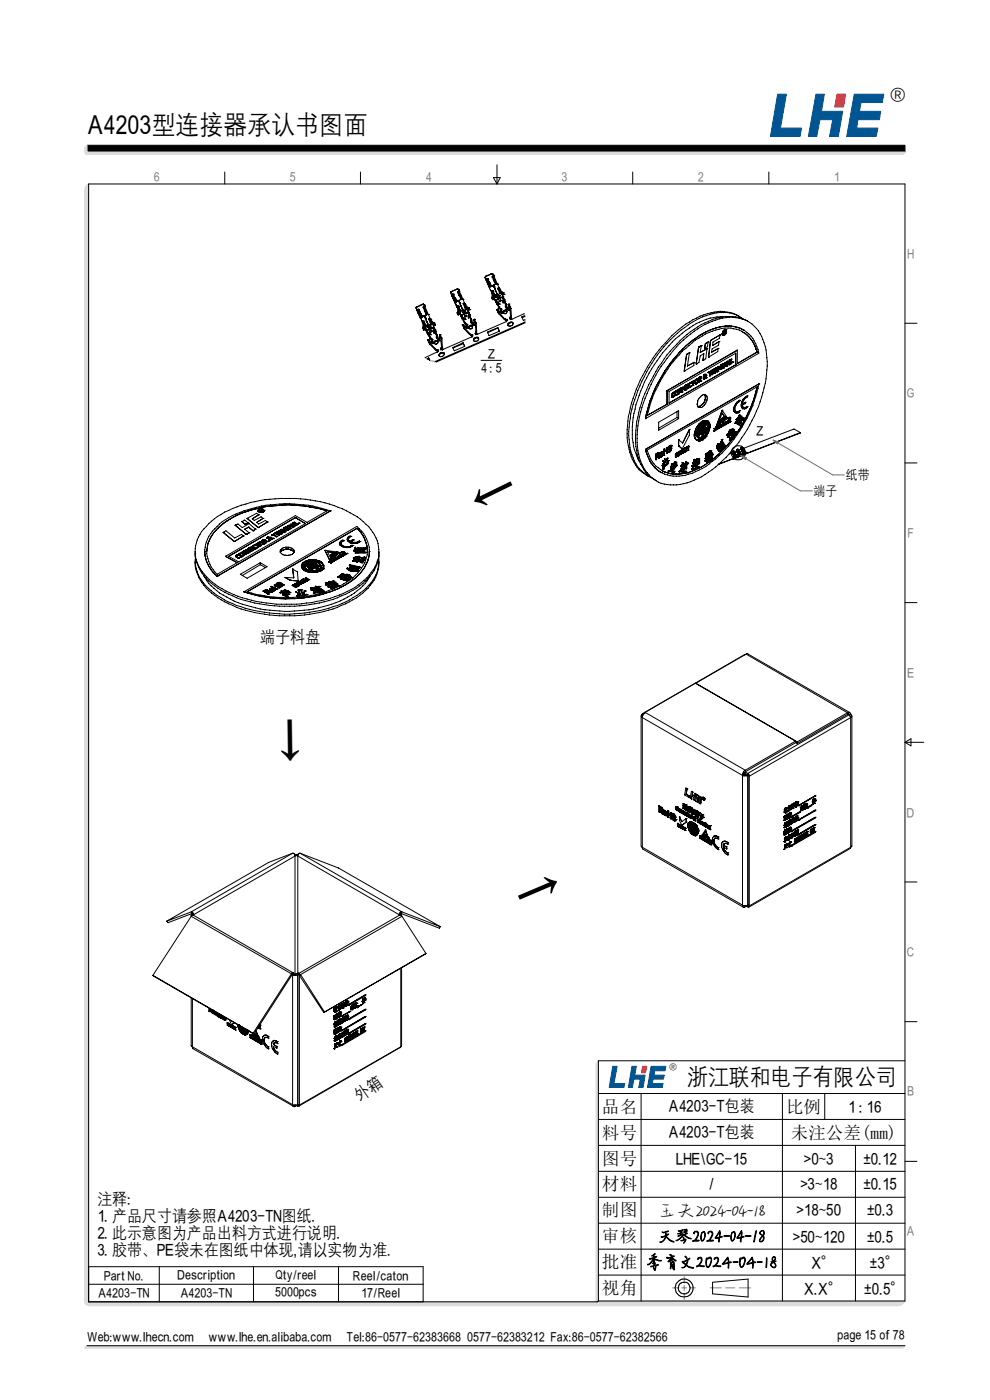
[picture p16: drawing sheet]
<svg xmlns="http://www.w3.org/2000/svg" width="210mm" height="297mm" viewBox="0 0 210 297" stroke-linecap="round" stroke-linejoin="round" font-family="sans-serif">
<defs><g id="words">
<g font-size="10.6">
<text x="107.4" y="99.4" transform="rotate(154 107.4 99.4)">→</text>
<text x="58.2" y="152.3" transform="rotate(89 58.2 152.3)">→</text>
<text x="111" y="193.6" transform="rotate(-23 111 193.6)">→</text>
</g>
<text font-size="5.6" x="18.5" y="28.3">A4203型连接器承认书图面</text>
<text font-size="4.9" x="145.7" y="230">浙江联和电子有限公司</text>
<text font-size="4.2" x="188.7" y="21.3">®</text>
<text font-size="4" x="139.5" y="258">玉夫2024-04-18</text>
<g font-size="3.7">
<text x="127.7" y="236.1">品名</text>
<text x="166.7" y="236.1">比例</text>
<text x="127.7" y="241.6">料号</text>
<text x="167.7" y="241.6">未注公差(mm)</text>
<text x="127.7" y="247.1">图号</text>
<text x="127.7" y="252.6">材料</text>
<text x="127.7" y="258.1">制图</text>
<text x="127.7" y="263.6">审核</text>
<text x="127.7" y="269.1">批准</text>
<text x="127.7" y="274.6">视角</text>
</g>
<g font-size="3.5">
<text x="55.2" y="136.1">端子料盘</text>
<text x="76.2" y="233.7" transform="rotate(-35 76.2 233.7)">外箱</text>
<text x="141.8" y="235.8">A4203-T包装</text>
<text x="179.9" y="235.9">1 : 16</text>
<text x="141.8" y="241.3">A4203-T包装</text>
<text x="143.4" y="246.9">LHE\GC-15</text>
<text x="170.5" y="246.9">&gt;0~3</text>
<text x="183.1" y="246.9">±0.12</text>
<text x="20.7" y="255.4">注释:</text>
<text x="150.4" y="252.3">/</text>
<text x="168.9" y="257.8">&gt;18~50</text>
<text x="169.8" y="252.3">&gt;3~18</text>
<text x="183.1" y="252.3">±0.15</text>
<text x="183.9" y="257.8">±0.3</text>
<text x="20.7" y="259">1. 产品尺寸请参照A4203-TN图纸.</text>
<text x="20.7" y="262.6">2. 此示意图为产品出料方式进行说明.</text>
<text x="139.7" y="263.3">天琴2024-04-18</text>
<text x="168.1" y="263.4">&gt;50~120</text>
<text x="183.9" y="263.4">±0.5</text>
<text x="20.7" y="266.3">3. 胶带、PE袋未在图纸中体现,请以实物为准.</text>
<text x="137.1" y="268.8">季育文2024-04-18</text>
<text x="172" y="269">X°</text>
<text x="184.5" y="269">±3°</text>
<text x="170.5" y="274.5">X.X°</text>
<text x="183.3" y="274.5">±0.5°</text>
</g>
<g font-size="2.8" fill="#808080">
<text x="32.6" y="38.4">6</text>
<text x="61.5" y="38.4">5</text>
<text x="90.3" y="38.4">4</text>
<text x="119.1" y="38.4">3</text>
<text x="148" y="38.4">2</text>
<text x="176.9" y="38.4">1</text>
<text x="192.4" y="54.7">H</text>
<text x="192.4" y="84.3">G</text>
<text x="192.5" y="114">F</text>
<text x="192.4" y="143.6">E</text>
<text x="192.4" y="173.2">D</text>
<text x="192.4" y="202.8">C</text>
<text x="192.4" y="232.4">B</text>
<text x="192.3" y="262">A</text>
</g>
<g font-size="2.8">
<text x="103.5" y="75.9">Z</text>
<text x="102" y="78.8">4 : 5</text>
<text x="160.4" y="92.3">Z</text>
<text x="179.4" y="101.7">纸带</text>
<text x="172.6" y="105.1">端子</text>
<text x="20.8" y="275.3">A4203-TN</text>
<text x="22.1" y="271.5">Part No.</text>
<text x="37.7" y="271.3">Description</text>
<text x="38.3" y="275.3">A4203-TN</text>
<text x="58.3" y="274.9">5000pcs</text>
<text x="58.4" y="271.3">Qty/reel</text>
<text x="74.9" y="271.5">Reel/caton</text>
<text x="76.6" y="275.3">17/Reel</text>
<text x="18.5" y="284.6">Web:www.lhecn.com</text>
<text x="44.3" y="284.6">www.lhe.en.alibaba.com</text>
<text x="73.5" y="284.6">Tel:86-0577-62383668 0577-62383212 Fax:86-0577-62382566</text>
<text x="177.6" y="284.1">page 15 of 78</text>
</g>
<text font-size="2.1" x="141.9" y="226.9">®</text>
</g></defs>
<g fill="none" stroke="#000" stroke-width=".21">
<path d="M18.8 39h173.1v237l-173.1 .2zM47.7 36.5v2.5M76.5 36.5v2.5M104.6 37.7h1.5l-.7 1.3zM105.4 35v4M134.2 36.5v2.5M163.1 36.5v2.5M102.9 58.8l.5 1.2M103 58.7h.1M103 58.7l-.1 .1M103.1 59.4h.1M103.3 59.4h.1"/>
<path d="M103.3 59.3h.1M103.3 59.4l.7 1.4M103.3 59.3v.1M103.3 59.3h.2M103.3 59.3l-.2 .1M103.4 59.1h.1M103.4 59.3h.1M103.4 59.1l.4 .8M103.4 59.1l-.3 .1v.3l.7 1.5M103.5 59.3h.1M103.5 59.3l-.2 .1M103.5 59.3l.4 .9"/>
<path d="M103.5 59.9h.1M103.5 59.9h.3M103.8 59.9h.1M103.8 59.9l.1 .2M104.4 58.1h.1M104.4 58.7h.1M104.4 58.7l.7 1.5M104.4 58.1l-1.5 .7M104.5 58.8h.1M104.5 58.8h-.1h.2v-.1l.6 1.5M104.6 58.3h.1M104.6 58.3l.9 2"/>
<path d="M104.6 58.5h.1M104.6 58.7h.1M104.6 58.4l-.1-.3h-.4l-1.1 .6M104.6 58.4v.1M104.6 58.7l-.1 .1M104.6 58.5l-.2 .2M104.6 58.4l.1 .2M104.7 58.6h.1M104.7 58.6l-.1 .1M104.8 59.6h.1M104.9 59.5h.1M104.9 59.4h.1"/>
<path d="M104.9 59.4l-.2 .1M104.9 59.5l-.1 .1M104.9 59.4l.3 .9M88.3 65.2l-.1 .2 .5 1.1M88.5 66h.1M88.5 65.7h.1M88.5 65.7l.3-.1 .4 .8M88.5 66l.7 1.5M88.5 65.7v.3M88.6 65.8h.1M88.6 65.8l-.1 .1M88.7 66.5h.1"/>
<path d="M88.7 65.6h.1M88.7 65.7h.1M88.7 66.5l.7 1.5M88.8 65.7l-.2 .1M88.9 66.5h.1M89 66.5h.1M89 66.5h.2l.1 .2M89.2 67.5h.1M89.2 66.5h.1M89.2 66.4l-.3 .1M89.2 66.4l.2 .7M89.2 66.7l.3 .4"/>
<path d="M89.3 67.3l-.1 .2M89.3 66.7l-.4-1h-.3l.7 1.6M89.3 66.7l.1 .3M89.4 68h.1M89.4 67h.1M89.4 67.1h.1M89.4 67.1l.1 .1M89.4 67v.1M89.4 68l.3 .6M89.5 67.1h.1M89.5 67.2h.1M89.5 67.1l.1 .1"/>
<path d="M89.5 67.1v.1M89.7 68.5h.1M89.7 69.6h.1M89.7 68.6h.1M89.7 69.6l.2 .4M89.7 68.6v1M89.7 68.5v.1M89.7 65.2h.1M89.7 68.2h.1M89.7 68.2h-.1l.1 .3M89.7 68.2h.2M89.7 68.2l.1 .3"/>
<path d="M89.7 65.2l.4 .8M89.7 68.2h.2l.4 1-.4-1M89.8 68.2h.1M89.8 65.3h.1M89.8 68.5h.1M89.8 64.5l-1.5 .7M89.8 64.5l.2 .4M89.8 68.5l.2 .4h.2M89.8 68.5l.1 1M89.9 64.7h.1M89.9 68.2h.1M89.9 67.1h.1"/>
<path d="M89.9 65.2l.1 .1-.2 .1M89.9 64.7l.1 .1M89.9 65.2l.8 1.5M89.9 65.2l-.1 .1M89.9 67.1l-.6 .2M89.9 69.5l-.2 .1M89.9 69.5l.2 .4M90 64.8h.1M90 64.9h.1M90 67.1h.1M90 64.9l.1 .2-.2 .1M90 64.9l-.3 .3"/>
<path d="M90 64.8l.8 1.9M90 67v.1M90 67.1l1 2.2M90 67l-.1 .1M90 67.1l.1 .1M90.1 68.9h.1M90.1 66h.1M90.1 67.2h.1M90.1 69.5h.1M90.1 69.5l.2 .5M90.1 69.9l-.2 .1M90.1 69.5l.1 .1"/>
<path d="M90.1 69.1h.2v.2M90.1 68.9v.6M90.1 67.2l1 2.2M90.1 66l.3 .7M90.2 69.6h.1M90.2 68.9h.1M90.2 67.4h.1M90.2 69.1h.1M90.2 68.9l.1 .1M90.2 69.6l-.1 .3M90.3 67.6h.1M90.3 65.9h.1"/>
<path d="M90.3 69.3h.1M90.3 65.9l-.2 .1M90.3 65.9l.3 .8M90.3 69.3l-.2 .1M90.3 70h.1M90.3 66l-.1 .1M90.3 70l.1 .2M90.4 70.2h.1M90.4 66.7h.1M90.4 70.2l.4 .8 .1 .1M90.4 66.7v.1M90.6 66.7h.2"/>
<path d="M90.6 66.7l-.6 .3M90.7 69.4h.1M90.7 69.1l.1 .4M90.7 69.1l.1 .3M90.7 69.1l.1-.1 .2 .4M90.8 72.1h.1M90.8 72.2h.1M90.8 70.7h.1M90.8 69.4h.1M90.8 70.7l.3 .8 .6 .5 .1 .9M90.8 72.1l.3 .7M90.8 72.2l.3 .8"/>
<path d="M90.8 70.7v.1M90.8 72.1v.1M90.8 70.8l.4 1M90.8 70.6h.1M90.8 66.7h.1M90.8 72.1l.4 .7M90.8 72.1l1 .8M90.8 70.6l.4 1.2M90.8 70.6v.1M90.8 69.5l.1 .3M90.8 70.6l.4 .3M90.8 66.7l.5 .9"/>
<path d="M90.9 69.8h.1M90.9 67.6h.1M90.9 69.8l-.5 .2 .2 .7 .2 .1M90.9 75.9l.2 .6-.2-.4M90.9 76.1l-.2 .1M90.9 75.9l-.3 .2M90.9 70.7h.2M90.9 67.6v.2M90.9 75.9v.2M90.9 69.3h.1M90.9 68.9l.1 .4M90.9 68.9l.2-.1 .2 .5"/>
<path d="M90.9 68.9l.2 .4M91 67.6h.1M91 67.6h.3M91 69.4l-.2 .1M91 69.3l.1 .1M91 69.4l.2 .3M91 69.3h.1M91 67.6h-.1M91 69.3l.2 .4M91.1 72.8h.1M91.1 67.7h.1M91.1 69.4h.1"/>
<path d="M91.1 73l1.5 1.3M91.1 70.7l.1 .2M91.1 67.7h-.2l.5 1h.4l.3 .8M91.1 67.7l.1 .2M91.1 72.8v.2M91.1 70.7l.3 .3M91.1 69.3l.1 .4M91.1 69.4l-.1 .1M91.2 72.8h.1M91.2 70.9h.1M91.2 67.9h.1M91.2 70.3l.2-.2 .3 .2-.3 .1z"/>
<path d="M91.2 69.7l-.2 .3-.4 .1 .2 .5M91.2 72.8l1.3 1.4h.1M91.2 71.8l.4 .4M91.2 69.2l.1 .1M91.3 67.6h.1M91.3 69.3l.1 .3M91.3 67.6l.1 .2M91.3 69.3h-.2M91.4 71h.1M91.4 68.4h.1M91.4 68.3h.1M91.4 69.2h.1"/>
<path d="M91.4 67.8h.1M91.4 68.6h.1M91.4 69.2l-.1 .1M91.4 67.8h-.2v.2l.6 .6h.3M91.4 68.4l-.1 .1M91.4 68.3v.1M91.4 68.3l.3 .4M91.4 67.8l.5 .6M91.4 68.5h.1M91.4 68.7h.1M91.4 69.6h.1M91.4 68.5v.1"/>
<path d="M91.5 72.1h.1M91.5 68.7h.1M91.6 72.2h.1M91.6 72.2v.6M91.7 72.1h.1M91.7 68.5h.1M91.7 70.3h.1M91.8 72.9h.1M91.9 68.9h.1M91.9 68.4h.1M91.9 68.9v.1M91.9 68.4l.3 .1"/>
<path d="M91.9 68.6l.2 .4M91.9 69.6h.1M91.9 69h.1M91.9 69.6l-.4 .2-.3-.1M91.9 69h.4M91.9 69.6l.2 .4M92 72.6h.1M92 70.3h.1M92 70.7h.1M92 70.4h.1M92 72.6l.1 .2M92 70.3v.4"/>
<path d="M92.1 70h.1M92.1 70.4h.1M92.1 69.5l.2 .4M92.1 70v.4M92.1 70.2l-.1 .1M92.1 70l.4 1v.6l.7 .7M92.1 69.5l-.2-.1-.5 .2M92.1 68.6l.2 .4M92.2 70h.1M92.2 70l.5 1 .1 .7M92.2 68.5l.1 .5M92.2 70l.1 .1"/>
<path d="M92.2 68.5l-.1 .1M92.3 70h.1M92.3 69.9l.2 .5M92.3 69.9v.2M92.3 70.1l.4 1M92.6 74.2h.1M92.6 74.3h.1M92.6 74.2l.1 .1M92.6 74.3l.1 .1M92.7 74.3h.1M92.7 74.4h.1M92.7 72.2h.1"/>
<path d="M92.7 71.5h.1M92.7 72.2l.2 .3M92.7 74.3v.1M92.7 72.2l-.6 .2-.1 .2M92.7 74.3l.1 .3M92.7 74.4l.1 .2M92.8 74.6h.1M92.8 71.7h.1M92.8 74.6l-2.6 1.3M92.8 71.7l.4 .4M92.9 72.5v.2l-.4 .4-.4-.3M92.9 72.5a.47 .47 0 0 0-.5-.1 .47 .47 0 0 0-.3 .4"/>
<path d="M93 74.3h-.3M93 74.4l-.2 .2M93.2 71h.1M93.2 72.3h.1M93.2 71l.3 .8M93.2 71v1.3M93.3 71h.1M93.3 74.9l.3-.1h.5a.61 .61 0 0 1-.3 .8 .61 .61 0 0 1-.8-.2zM93.3 71l.4 .9M93.3 71l.3 .6M93.5 71.8h.1M93.5 71.8l.1 2.2h.1"/>
<path d="M93.6 73.8h.1M93.6 73.9h.1M93.6 71.6h.1M93.6 71.6l.1 .3M93.6 73.9l-.2 .2M93.6 73.9l.1 .3M93.7 74.2h.1M93.7 74h.1M93.7 73.8h.1M93.7 71.9v1.9M93.7 73.8v.4M93.7 74.2l-.2 .1"/>
<path d="M94.2 75l-.6-.1-.3 .2-.2 .4M95.7 61.9h.1M95.7 61.9l-.1 .2 .5 1.1M95.7 61.9l-.1 .1M95.8 62.7h.1M95.8 62.7l.7 1.6M96 62.6h.1M96 62.5h.1M96 62.6l-.2 .1M96 62.6l.6 1.4M96.1 63.2h.1M96.1 62.4h.1"/>
<path d="M96.1 62.5h.1M96.1 62.4h-.3v.3M96.1 63.2l.6 1.5M96.1 62.4l.6 1.3M96.2 62.5h-.3l.1 .1M96.2 62.5l-.2 .1M96.2 62.5l.2 .6M96.3 63.2h.1M96.4 63.3h.1M96.4 63.2h.1M96.4 63.2l.3 .4M96.5 64.3h.1"/>
<path d="M96.5 64.2h.1M96.5 63.3h.1M96.6 63.4l.2 .5M96.7 64.7h.1M96.7 63.7h.1M96.7 64.7l.3 .7M96.7 63.7l.1 .2M96.7 63.6l.1 .2zM96.8 63.9h.1M96.9 65.2h.1M96.9 65.2l.1 .1M96.9 66.4l.3 .4"/>
<path d="M96.9 66.4h.1M97 64.9h.1M97 65.4h.1M97 65.4l.1 .6-.2 .4M97 64.9l-.1 .3M97 65.3v.1M97 64.9h.2M97 66.4l.2 .4M97.1 61.9h.1M97.1 65h.1M97.1 62.1h.1M97.1 61.3l-1.4 .6"/>
<path d="M97.1 65l.1 .2M97.1 61.9l-.1 .1 .7 1.4M97.1 61.3l.1 .1M97.1 65h.2l.3 1M97.2 61.4h.1M97.2 65h.1M97.2 64.9h.1M97.2 65.3h.1M97.2 66.2l-.2 .2M97.2 65.2l-.2 .1M97.2 65.3v.9M97.2 61.4l.1 .2"/>
<path d="M97.2 64.9l.4 1.1M97.2 65.2v.1M97.2 66.2l.2 .5M97.2 65.2l.2 .5M97.3 61.5h.1M97.3 61.6h.1M97.3 62h.1M97.3 61.7h.1M97.3 63.8h.1M97.3 62l-.2 .1M97.3 61.5v.1M97.3 61.6l-.2 .3"/>
<path d="M97.3 61.6l.9 1.9M97.3 62l.7 1.5M97.3 63.8l.1 .1M97.3 63.8l-.8 .3v.2M97.3 61.6l.1 .3M97.3 63.8l1.1 2.4M97.4 65.7h.1M97.4 61.9h.1M97.4 65.9h.1M97.4 61.9l-.3 .2M97.4 64h.1M97.4 65.7l.1 .5"/>
<path d="M97.4 66.7l-.2 .1M97.4 63.8h-.1M97.5 66.3h.1M97.5 66.4h.1M97.5 65.7h.1M97.5 66.5h.1M97.5 64.2h.1M97.5 65.9h.1M97.5 66.3l.1 .4M97.5 62.7h.1M97.5 64.3h.1M97.5 62.8h.1"/>
<path d="M97.5 66h.1M97.5 66l-.1 .7M97.5 62.7l.5 .8M97.6 62.7h.1M97.6 66.7h.1M97.6 66h.1M97.6 65.9h.1M97.6 66.7l.4 .8M97.6 65.9l-.1 .1M97.6 62.7l-.1 .2M97.7 66.9h.1M97.7 63.4h.1"/>
<path d="M97.7 66.9l.5 1M97.7 63.5h.1M97.7 63.4l.1 .1M97.8 63.5v.1M97.8 63.5l-.1 .1M98 67.5h.1M98 66.9h.1M98 66.9l.1 .5M98 65.9l.1-.2 .2 .4M98 65.9l.3 .6M98 63.5l-.6 .3M98 63.5h.1"/>
<path d="M98 65.9l.1 .3M98 66.2h.1M98 68.9l.5 .9M98 67.5l.6 1.1M98 68.9h.1M98 67.4l.5 .2M98 67.5l.5 .7M98.1 67.4h.1M98.1 68.9h.1M98.1 63.5h.1M98.1 68.8h.1M98.1 68.9l.3 .6"/>
<path d="M98.1 67.4l.4 .8M98.2 68.8h.1M98.2 63.5h.1M98.2 64.4h.1M98.2 72.7l-2.2 1 .4 .7 2.2-.9M98.2 68.8l.3 .7 1.3 1.5h.4M98.2 65.7l.1 .4M98.2 67.5h.2M98.2 72.7l.4 .8M98.2 72.7l.1 .2M98.2 68.8l.9 .9M98.2 64.4l.6 1.1"/>
<path d="M98.2 65.7l.2-.1 .2 .4M98.2 65.7l.4 .8M98.2 68.8l-.2 .1M98.2 63.5l.4 .9M98.3 66.5h.1M98.3 66.1h.1M98.3 64.3h.1M98.3 72.9l-2.2 .9M98.3 72.9l.3 .6M98.3 64.3l-.1 .1M98.3 66.1l.2 .5-.5 .3M98.3 66.1l-.2 .1"/>
<path d="M98.3 64.3l.3 .1M98.3 66.5l-.6 .4M98.3 66.1l.1 .1M98.4 69.5h.1M98.4 66.2h.1M98.4 64.4h.1M98.4 69.5l.1 .3M98.4 67.5l.1 .1M98.4 64.4l.1 .3M98.4 64.4l-.1 .2M98.4 67.5l.3 .2M98.5 67.6h.1"/>
<path d="M98.5 64.7h.1M98.5 69.8l1.1 1.2 .5 .2M98.5 68.2l.6 .6M98.5 64.7l.2-.1 .4 .6 .4 .1M98.5 68.2l.1 .4M98.5 64.7l.7 .7M98.6 64.4h.1M98.6 65.2h.1M98.6 66.5h.1M98.6 66h.1M98.6 67l.4-.1v.2l-.4 .1zM98.6 66l-.2 .1 .2 .4"/>
<path d="M98.6 66l.1 .4M98.6 68.6l.3 .3v.6M98.6 64.4v.2M98.6 65.1h.1M98.6 64.6h.1M98.6 65.4h.1M98.6 65.1l.1 .1h-.1M98.6 65.1l.4 .3M98.7 65.3h.1M98.7 66.4h.1M98.7 67.7h.1M98.7 65.3l-.1 .1"/>
<path d="M98.8 65.5h.1M98.9 69h.1M99 65.4l.4 .8M99 65.4l-.2 .1M99.1 69.7h.1M99.1 68.8h.1M99.1 68.8v.9M99.1 65.7h.1M99.1 65.7l.3 .1M99.2 66.4h.1M99.2 66.4l-.6 .1M99.2 66.4l.2 .8"/>
<path d="M99.2 65.4l.2 .4M99.3 66.2h.1M99.3 67.5h.1M99.3 66.2l.3 .3v.2M99.3 66.2l-.6 .2M99.3 67.1l.1 .1M99.4 69.3h.1M99.4 66.8h.1M99.4 67.2h.1M99.4 69.3l.4-.3h.3l.1 .3M99.4 69.3l.2 .5h.4l.2-.2v-.3M99.4 67l-.1 .5"/>
<path d="M99.4 66.8h.2M99.4 65.3h.1M99.4 65.3l-.2 .1M99.4 65.3l.3 .4M99.5 66.8l.3 .8 .1 .8M99.5 65.3l.2 .4M99.6 66.8h.1M99.6 66.8l.5 1.1M99.6 66.7v.2M99.6 66.8v.1M99.6 66.9l.5 1M99.6 66.7l.1 .5"/>
<path d="M99.7 65.7h.1M99.7 65.7l-.3 .1M99.9 68.4h.1M100 69h.1M100.1 69.2h.1M100.1 71.5h.1M100.1 71h.1M100.1 68.4h.1M100.1 71.2l.1 .2M100.1 71.5l-6.3 2.8-.1-.1M100.1 69.2l-.5 .1-.1 .3M100.1 69.2l.1 .1"/>
<path d="M100.1 67.9v.5M100.1 71v.2M100.1 68.4l.1 .1M100.1 71l.1 .3M100.2 68.5h.1M100.2 71.3v.1M100.2 68.5l.4 .3M100.2 71.4l-.1 .1M100.3 71.2l-.1 .1M100.4 72.2l.2 .2h.5l.4-.3v-.4a.69 .69 0 0 0-.7 0 .69 .69 0 0 0-.4 .6M100.5 67.8h.1M100.5 69h.1"/>
<path d="M100.5 67.8l.1 1.2h-.2l-.5-.6M100.5 67.8l.3 .7M100.6 67.7h.1M100.6 67.7l-.1 .1M100.6 67.7l.4 1M100.8 70.7h.1M100.8 68.5h.1M100.8 68.5l.1 2-.1 .3h-.1M100.8 70.7l.2 .3M100.8 70.7l.2 .1M101 70.8h.1M101 71h-.2"/>
<path d="M101 70.8l.1 .2M101 68.7v2.1M101.1 71h.1M101.5 71.8l-.4-.2-.7 .5M102 76.5h4.4M103.4 60h.1M103.4 60l.9 2.1M103.6 60.1h.1M103.6 60.1h.3M103.8 61h.1zM103.9 60.3l.1 .2M103.9 60.1v.2"/>
<path d="M103.9 60.1l.2 .5M104 60.5h.1M104 60.5l.1 .1M104 60.8l-.2 .2M104.1 60.6h.1M104.1 60.6v.1M104.1 60.5v.1M104.1 60.7h.1M104.2 61.9h.1M104.2 61.9l.1 .2M104.3 63.2h.1M104.3 62.1h.1"/>
<path d="M104.3 63.2l.3 .4M104.3 62.1v1.1M104.3 62.1l.2-.1 .1 .4M104.4 61.8h.1M104.4 61.6h.1M104.4 61.8l.1 .3M104.4 61.6l.6 1.1M104.4 61.6l-.2 .3M104.4 61.8h.2M104.5 62.1h.1M104.5 62.1l.1 .6v.3M104.6 61.8h.1"/>
<path d="M104.6 61.8l.4 .9M104.6 60.5l-.6 .3M104.6 60.5l1.1 2.5M104.6 63l-.3 .2M104.6 63l.1 .4M104.6 60.5h.1M104.6 62.4h.1M104.6 60.6h.1M104.6 62.4l.1 .1M104.6 60.5v.1M104.6 62.4l.1 .5M104.6 60.6l1.1 2.2"/>
<path d="M104.7 62.5h.1M104.7 63.1h.1M104.7 62.7h.1M104.7 60.8h.1M104.7 63.4l-.1 .2M104.7 63.1l.1 .1M104.7 63.1l.2 .4M104.7 62.5h.2M104.7 62.7h.2M104.8 63.2h.1M104.8 62.5h.1M104.8 60.9h.1"/>
<path d="M104.8 63.2l-.1 .2M104.9 63.5h.1M104.9 61.1h.1M104.9 62.8h.1M104.9 62.7h.1M104.9 63.5l.1 .2M105 63.7h.1M105 63.7l.1 .1M105 62.7l-.3 .4M105.1 60.2h.1M105.1 63.8l.3 .5M105.1 63.8l.3 .8 .2 .1"/>
<path d="M105.1 60.2v.2M105.2 63.7h.1M105.2 63.7l.2 .6M105.2 60.3l-.6 .2M105.2 60.3h.3M105.2 62.6l.2 .4M105.2 62.6l.2 .3M105.2 62.6l.2-.1 .3 .4M105.3 63h.1M105.4 65.7h.1M105.4 64.2h.1M105.4 62.9h.1"/>
<path d="M105.4 65.7l.3 .8M105.4 62.9v.1M105.4 64.2l.4 .8M105.4 64.3l.4 1.1M105.4 63l.2 .3M105.5 65.6h.1M105.5 64.2h.1M105.5 60.3h.1M105.5 65.6l-.1 .1M105.5 65.6l.9 .9M105.5 65.6l.2 .6M105.5 64.2l.2 .2"/>
<path d="M105.5 60.3l.4 .8M105.6 63.3h.1M105.6 61.2h.1M105.6 69.6l-2.2 1M105.6 69.6l.3 .7M105.6 64.2l.1 .1M105.6 61.2l.4 1.1 .3-.1M105.6 69.5l.3 .8M105.6 63.3l-.5 .3v.2M105.6 69.5v.1M105.6 62.5l.1 .3M105.6 62.5l.1-.1 .2 .4"/>
<path d="M105.6 62.5l.1 .4M105.6 69.5l-2.2 .9 .3 .8 2.2-.9M105.7 63h.1M105.7 61.1h.1M105.7 61.2h.1M105.7 62.8h.1M105.7 62.9l.1 .4-.6 .4M105.7 61.2v.2M105.7 61.2l-.1 .2M105.7 62.8v.2M105.7 62.9l-.3 .1M105.7 62.8l.1 .4"/>
<path d="M105.7 66.2h.1M105.7 64.4h.1M105.7 61.4h.1M105.7 64.3l.3 .2M105.7 66.2l1.3 1.4 .4 .2M105.7 66.5l1.5 1.4M105.7 64.3v.1M105.7 62.9l.1 .3M105.7 61.4l.1 .1M105.8 65h.1M105.8 61.5h.1M105.8 63.8l.2-.1 .3 .1-.2 .2z"/>
<path d="M105.8 61.5l.5 .6h.2M105.8 65.4l.4 .2v.7M105.8 65a1.34 1.34 0 0 1 .6 1.5M105.9 61.3h.1M105.9 62h.1M105.9 62.7h.1M105.9 61.1l-.3 .1M105.9 61.1v.2M105.9 62.8l.2 .4M105.9 62.8l-.2 .1M105.9 61.3l-.2 .1M105.9 61.3l.1 .1"/>
<path d="M106 61.9h.1M106 61.4h.1M106 64.5h.1M106 61.9l-.1 .1M106 61.4l.8 .7M106 61.8v.1M106 61.9l.4 .4 .3 .7M106.1 62.1h.1M106.1 63.2h.1M106.1 62.1h-.2M106.2 65.7h.1M106.3 65.6h.1"/>
<path d="M106.4 66.5h.1M106.4 62.4l.3 .2M106.5 63.1h.1M106.5 62.5h.1M106.5 63.1l-.4 .2-.3-.1M106.5 63.1l.7 1.3M106.5 62.1l.2 .5M106.7 66h.1M106.7 63.9h.1M106.7 64h.1M106.7 63h.1M106.7 64.3h.1"/>
<path d="M106.7 63l.2 .5M106.7 63l-.6 .2M106.8 66.2h.1M106.8 63.6h.1M106.8 62.1h.1M106.8 63.7l-.1 .6M106.8 66.2v.2M106.8 63.6l-.1 .3M106.8 62.1l.1 .4M106.8 62.1h-.3M106.8 63.6l.4 .8M106.9 63.5h.1"/>
<path d="M106.9 62.5h.1M106.9 63.5l.5 1.2M106.9 63.5l.2 .4M106.9 62.5l-.2 .1M107.1 63.9h.1M107.2 67.9h.1M107.2 65h.1M107.2 64.4h.1M107.2 64.4v.8l.7 .6M107.2 64.4l.2 .2v.6M107.2 67.9l.2 .1M107.4 65.8h.1"/>
<path d="M107.4 68h.1M107.4 65.8v.2M107.4 65.8l-.7 .2M107.4 68v.2M107.4 65.2h.1M107.4 67.8h.1M107.4 67.8v.4l-6.4 2.8M107.4 66h.1M107.4 66h-.4l-.2 .2M107.4 66l.1 .1a.43 .43 0 0 1-.4 .5 .43 .43 0 0 1-.4-.6M107.4 65.2l.5 .4M107.4 67.8v.2"/>
<path d="M107.6 67.7l-.2 .1M107.7 68l-.3 .1M107.8 64.6h.1M107.8 68.6l.8-.3 .3 .4h-.1a.68 .68 0 0 1-1.1 .3zM107.8 64.6l.1 1.2M107.9 64.6h.1M107.9 65.8h.1M107.9 64.6l.2 .6M108 64.5h.1M108 64.6l.4 .8M108 64.5v.1M108 64.5l-.2 .1"/>
<path d="M108.1 65.2h.1M108.1 65.2l.1 2.3M108.2 67.5h.1M108.2 67.3h.1M108.2 67.5l.2 .2M108.2 67.5l-.2 .1M108.2 67.5l.1 .1M108.3 67.5h.1M108.3 67.6l.1 .1M108.3 67.5v.1M108.4 67.7h.1M108.4 65.4l.1 1.8-.2 .3"/>
<path d="M108.9 68.6a.74 .74 0 0 0-1.1 .4M111.2 66.5l-2.7 1.2h-.4M111.3 67l-.6 .2 .3 .8 .3-.2M111.3 68.5l-18.8 8.3M111.3 68.3l-19 8.4M111.3 67.1l-.6 .3M140.5 79.7l-1 1.6M142.2 77l-1.7 2.5M144.2 74.7a24.7 24.7 0 0 0-4.2 5.7M145.1 78.7h.1M145.5 73.3l-2.8 3.1M145.6 75.2h.1"/>
<path d="M145.6 75.2l-.5 3.5M146.2 74.8h.1M146.2 74.8l-.6 .4M146.2 74.8l-.4 2.8 1.4-.7M147.2 76.9h.1M147.2 76.9v.7l-2.1 1.1M147.5 71.8l-1.4 1.1M147.7 77.2h.1M148.2 73.7h.1M148.2 73.7l-.5 3.5M148.8 73.3h.1M148.8 73.3l-.6 .4"/>
<path d="M148.8 73.3l-.3 1.5 1.4-.8M149.1 76.5h.1M149.1 76.5l.2-1.5-.8 .5-.2 1.4-.6 .3M149.3 79.9h.1M149.4 79.8h.1M149.4 79.7h.1M149.4 79.6h.1M149.4 79.9h.1M149.4 79.6v.2M149.4 79.9v.4l.3-.2 .1 .1M149.4 79.9l.2 .2M149.4 73.9h.1"/>
<path d="M149.4 79.5h.1M149.4 79.5v.1M149.5 79.5h.1M149.5 79.7h.1M149.5 79.5v.3l.2 .1v-.2M149.6 72.9h.1M149.6 79.4h.1M149.6 79.4l-.2 .4M149.6 79.4l-.3 .2v.3M149.6 72.9l-.2 1M149.7 79.7h.1M149.7 70.4l-2.7 1.7-1.6 1.4"/>
<path d="M149.8 79.6h.1M149.8 79.6v.4l.1 .1-.1 .1M149.8 79.6l-.1 .1M149.9 74h.1M149.9 74l-.2 2.1-.6 .4M150.2 79.1h.1M150.2 79h.1M150.2 72.6h.1M150.2 79.1l.3-.2v.9M150.2 79v.1M150.2 72.6l-.6 .3M150.2 72.6l-.2 1-.6 .3"/>
<path d="M150.3 75.8h.1M150.5 79.8h.1M150.6 70l-.7 .4M150.7 72.2h.1M150.7 72.2l-.4 3.6M150.9 78.7h.1M150.9 78.7l-.3 .2-.1 .9M150.9 78.7l-.7 .3M151 78.6h.1M151 79.5h.1M151 78.6l.5-.4v.2l-.5 .3v.2l.5-.2M151 78.6v.9"/>
<path d="M151.3 69.8a12.6 12.6 0 0 0-3.6 1.8M151.5 78.7h.1M151.5 79.1h.1M151.5 78.7l-.5 .3v.3l.5-.2M151.5 79.1l-.5 .4M151.5 78.3l-.5 .3M151.6 79.2h.1M151.6 78.2h.1M151.6 78.2v1M151.8 78.1h.1M151.8 78.1h.3M151.8 78.1l-.2 .1"/>
<path d="M151.9 78.4h.1M151.9 78.1h.1M152 78.1h.1M152 78.1l-.1 .3M152 78.1l-.3 .1v.4l.2-.2M152.1 78.9h.1M152.1 78.1h.1M152.1 78.1v.3l-.2 .2 .3 .1-.1 .2M152.1 78.9l-.3-.2-.1 .4-.1 .1M152.1 69.5l-1.1 .4M152.3 78.7h.1M152.3 77.8h.1"/>
<path d="M152.3 73.9h.1M152.3 77.8v.9M152.3 73.9l-.1 .7-1.9 1.2M152.4 77.7h.1M152.4 77.7l-.1 .1M152.5 72.5h.1M152.5 72.5l-.1 .7-1.4 .8-.1 .8 1.4-.9M152.6 78.3h.1M152.6 78.3l.2-.7v.8M152.6 78.3l-.2-.4-.1 .8M152.7 71h.1M152.7 71l-2 1.2"/>
<path d="M152.7 71l-.1 .8-1.4 .8-.1 .7 1.4-.8M152.8 78.4h.1M152.8 77.5h.1M152.8 77.5l-.1 .6-.3-.4M153 77.4h.1M153 77.4l-.2 .1M153 77.4v.9l-.2 .1M153.1 78.2h.1M153.1 78.1h.1M153.1 77.4h.1M153.1 77.3h.1M153.1 77.3v.1"/>
<path d="M153.1 78.1v.1M153.1 77.4l.1 .7M153.2 78.1h.1M153.2 70.8v.2M153.2 70.8l.1 .3M153.2 69.3l-1.4 .3M153.3 71.1h.1M153.3 67.2a13.5 13.5 0 0 0-9.3 4.1 29.2 29.2 0 0 0-9.9 19.2v2.5a11.6 11.6 0 0 0 1.5 4.9M153.4 71h.1M153.4 70.4h.1M153.4 77.1h.1M153.4 78h.1"/>
<path d="M153.4 70.4v.6M153.4 77.1l-.1 1 .1-.1M153.4 78l-.3 .2M153.4 77.1l-.3 .2M153.5 78.1h.1M153.5 70.4l.3-.1v.1l-.3 .1zM153.6 70.6h.1M153.7 70.6h.1M153.7 70.5h.1M153.7 70.6h-.2l-.1 .4M153.7 70.6l.1 .2M153.8 77h.1"/>
<path d="M153.8 70.4h.1M153.8 70.8h.1M153.8 70.5h.1M153.8 77l-.3 1.1M153.8 71h-.5M153.8 70.5v.3M153.8 76.9h.1M153.8 70.3h.1M153.8 70.2h.1M153.8 77l.1 .4-.2 .2zM153.8 76.9v.1M153.8 76.9l.2 .8"/>
<path d="M153.8 70.2l-.4 .2M153.8 70.2v.3M153.8 69.2h1.3M153.9 77.4h.1M153.9 70l.1 .1M154 77.7h.1M154 69.9h.1M154 69.9a.84 .84 0 0 1-.4 1.2h-.3M154 69.9a.85 .85 0 0 0-.8 .9M154 70.1l-.2-.1-.3 .2-.3 .5 .2 .3M154 77.7l-.1-.1-.4 .5M154 70.1l.1 .2"/>
<path d="M154.1 70.3l-.3 .7M154.1 70.4l-.3 .6M154.1 69.2l-1.4 .1M154.2 77.6h.1M154.2 76.7h.1M154.2 76.7v.9M154.3 76.6h.1M154.3 76.6l-.1 .1M154.7 77.4h.1M154.7 76.4h.1M154.7 77.4l-.4-.6v.8h-.1M154.7 76.4v.7l-.4-.5"/>
<path d="M154.8 76.4h.1M154.8 76.4l-.1 1M154.8 69.2l.9 .1 1.4 .4 .5 .3M154.9 77.2h.1M154.9 76.3h.1M154.9 76.3v.9M155.1 76.2h.1M155.1 76.2l-.2 .1M155.1 76.2v.8l.3-.2M155.4 69.3h.6M155.4 76.8h.1M155.4 76.8l-.5 .4"/>
<path d="M156 77.4h.1M156.4 74.3l-14.9 8.6M156.5 67a9.5 9.5 0 0 0-8.2 .6 28.3 28.3 0 0 0-12.6 14.3 22.3 22.3 0 0 0-1.9 13.8 8 8 0 0 0 3.6 5.3M156.5 67a8.5 8.5 0 0 0-6.5-.5 19.8 19.8 0 0 0-8.9 6.2 31 31 0 0 0-8.1 18.5 12.3 12.3 0 0 0 2.6 8.5l2 1.4 .6 .2M156.5 67l1.1 .6M156.5 67l.4 .2M156.9 69.6a6.8 6.8 0 0 1 4.1 5.3l-24.1 13.9M157.5 70.4l.9 .6M157.6 70h.1M157.9 67.8a10.7 10.7 0 0 0-9.1 1.5 29.3 29.3 0 0 0-10.2 11.2 25.8 25.8 0 0 0-3.3 15.1 10 10 0 0 0 2.8 5.7M158.3 68l.4 .2M158.8 71.5l.8 .9 .8 1.7"/>
<path d="M160.4 74.1a6.2 6.2 0 0 0-7.3-4.4 14.7 14.7 0 0 0-7.6 4.2 28.1 28.1 0 0 0-8.3 14.2l4.3-2.3M160.4 74.1l.2 .6M160.6 74.7h.1M160.6 74.7l-4.2 2.4v-2.8l-14.9 8.6M191.9 68.6h2.6M136.9 88.8h.1M136.9 95.3h.1M136.9 95.3a7 7 0 0 0 2.8 4.6M136.9 95.3l.2 .7M137.3 96.6l.8 1.7 .4 .4M138.3 84.2l-.5 .9-.9 3.7M138.6 98.9l1.6 1.3"/>
<path d="M139.1 97.5h.1M139.1 96.4h.1M139.1 96.4v1.1M139.2 96.4l.4-.1v.2l-.4 .4zM139.4 96.7h.1M139.4 81.4l-.8 1.8M139.5 96.1h.1M139.5 96.6h.1M139.5 96.3h.1M139.6 96.1h.1M139.6 96.1l-.5 .3M139.6 96.1l.1 .1"/>
<path d="M139.7 97.2h.1M139.7 96.2h.1M139.7 89.6l4.2-2.5v1.7l-4.2 2.5zM139.7 96.2l-.2 .6 .4 .3-.2 .1M139.7 97.2l-.5-.3-.1 .6M140 80.5a21.9 21.9 0 0 0-2.4 5.5M140 96.9h.1M140.1 96.8h.1M140.1 96.3h.1M140.1 96.2h.1M140.1 96.2v.1M140.1 96.3v.5"/>
<path d="M140.4 96.6h.1M140.4 96h.1M140.4 96l-.3 .2M140.4 96.6l-.3 .2M140.4 96l.1 .1M140.5 98.8h.1M140.5 98.7h.1M140.5 96.1h.1M140.5 96.2h.1M140.5 95.8l-.1 .1a.71 .71 0 0 0-.4 1M140.5 95.8l.1 .2v.4l-.3 .5h-.3M140.5 98.8l.1 .7"/>
<path d="M140.5 98.7l.1 .4 .3-.1M140.5 95.8v.1M140.5 96.1l-.1 .5M140.5 98.7v.1M140.5 97.9h.1M140.5 95.9h.1M140.5 99.1l.1 .4M140.5 99.5h.1M140.5 97.9l.5 .1M140.6 99.5h.1M140.6 98.6h.1M140.6 98.4h.1"/>
<path d="M140.6 97.8h.1M140.6 98.4v.2M140.6 98.6l.1-.1 .4 .2-.2 .3M140.6 97.8l-.1 .1M140.6 97.8l.4 .2M140.7 99.3h.1M140.7 99.2h.1M140.8 96.6h.1M140.8 95.3h.1M140.8 95.3v1.3M140.9 95.3h.1M140.9 95.3v.5l.5-.4"/>
<path d="M140.9 99l-.3 .4M140.9 95.3h-.1M141 97.5h.1M141 97.4h.1M141 98l-.4 .4M141 97.5l.2 .1-.2 .4M141 97.4v.1M141.3 98.6h.1M141.3 98.6l-.4 .4M141.4 96.2h.1M141.4 95.4h.1M141.4 95h.1"/>
<path d="M141.4 96.2v-.6l-.5 .3-.1 .7M141.4 95v.4M141.5 85.8h.1M141.5 82.9h.1M141.5 82.9v2.9M141.6 97.2h.1M141.6 94.9h.1M141.6 94.9v1.3h-.2M141.6 97.2v.2l-.2 .2 .2 .2 .2-.1M141.6 97.2l-.3 .4-.3-.2M141.6 94.9l-.2 .1M141.6 98.2h.1"/>
<path d="M141.6 95.9h.1M141.6 95.8h.1M141.6 95.8v.1M141.6 98.2v.3l-.5-.4-.2 .2-.1 .2 .5 .1M141.7 100h.1M141.7 99.9h.1M141.7 95.2h.1M141.7 95.8h.1M141.7 99.9v.1M141.7 100l1.4 .2-.1-.2M141.7 99.9l.5 .1M141.8 97.7h.1"/>
<path d="M141.8 95.3h.1M141.8 97.7v.3l-.5-.3-.2 .3 .5 .2M141.9 95.8h.1M141.9 95.2h.1M141.9 94.9h.1M141.9 95.2l.5-.1v.4l-.2 .3-.6 .1M141.9 83.1l14.1-8.2v2.5l-14.1 8.1zM141.9 94.9v.3M142.2 95.3h.1M142.2 95.3v.3l-.1 .2h-.5M142.2 99.6h.1M142.2 99.5h.1"/>
<path d="M142.2 99.4h.1M142.2 100h.1M142.2 99.4v.2M142.3 95.1h.1M142.4 98.5h.1M142.4 99.2h.1M142.4 94.5h.1M142.4 94.7h.1M142.4 94.5l-.5 .2-.2 .2v.4h.5M142.4 98.8l-.2 .6M142.4 98.5v.8l-.2 .2M142.4 94.5v.2"/>
<path d="M142.4 94.7h-.4l-.1 .2M142.6 83.7h.1M142.6 84h.1M142.6 84.2h.1M142.6 83.7v.3M142.6 84l.1 .1M142.7 84.1h.1M142.7 84.2h.1M142.7 83.4h.1M143 83.2h.1M143 83.3h.1M143 84h.1"/>
<path d="M143 100h.1M143 84l-.3 .1M143 100l-.1 .1M143.1 83.2h.1M143.1 83.3h.1M143.1 83.8h.1M143.1 98h.1M143.1 83.3l-.5 .2-.1 .7h.3l.3-.4M143.1 83.8l-.1 .2M143.1 83.2l-.4 .2-.1 .3M143.1 83.2v.1M143.1 98l.1 .1-.9 1.9 .2 .1"/>
<path d="M143.1 98l-.9 2M143.3 83.1h.1M143.3 83.9h.1M143.3 97h.1M143.3 96.3h.1M143.3 83.1v.8M143.3 96.3v.7M143.3 83.7h.1M143.3 98h.1M143.3 98l-.8 2.1M143.3 98l.1 .2M143.4 83.7h.1"/>
<path d="M143.4 98.2h.1M143.4 98.2l-.7 1.5 .8-1.1M143.5 83.7h.1M143.5 83h.1M143.5 98.6h.1M143.5 96.4h.1M143.5 96.2h.1M143.5 96.4v.1M143.5 98.6l.1 .2-1 1.3h.3M143.5 96.5l.2 .3M143.6 96.2h.1M143.6 96.2l-.1 .2"/>
<path d="M143.6 96.2l-.3 .1M143.6 87.4v1.2M143.6 88.6l-3.9 2.2M143.6 88.6l.3 .2M143.7 83.5h.1M143.7 83h.1M143.7 82.8h.1M143.7 96.8h.1M143.7 96.2h.1M143.7 96.1h.1M143.7 83l.1 .3-.3 .4M143.7 96.1l-.2 .4"/>
<path d="M143.7 83h-.3l-.1 .2v.5h.2M143.7 96.1l-.4 .2v.3l.2-.1M143.7 96.8l-.3-.2-.1 .4M143.8 82.8h.1M143.8 82.8v.6l-.1 .3-.4 .2M143.8 82.8l-.4 .1-.1 .2M143.8 95.9h.1M143.8 96.7h.1M143.8 95.9v.8M143.9 83.6h.1M143.9 82.6h.1M143.9 94.6h.1"/>
<path d="M143.9 93.3h.1M143.9 82.6v1M143.9 93.3v1.3M143.9 94.6l.8 .7M144 100h.1M144 100l.1 .2M144.1 82.5h.1M144.1 82.5l-.2 .1M144.3 96.4h.1M144.3 95.7h.1M144.3 95.9h.1M144.3 95.7l-.4 .2v.3l.4-.3"/>
<path d="M144.3 95.9v.2l-.4 .2v.2l.4-.1M144.3 95.7l-.5 .2M144.3 96.4l-.5 .3M144.4 99.8h.1M144.4 99.7h.1M144.4 98.9h.1M144.4 99.7l-.4 .3M144.4 98.9v.1M144.4 98.9h.2M144.4 83.2h.1M144.4 82.3h.1M144.4 99.9h.1"/>
<path d="M144.4 99h.1M144.4 83.2l-.3-.5v.8l-.2 .1M144.4 82.3v.8l-.3-.6M144.4 99h.2l-.2 .7M144.4 100l.2 .1M144.4 100l.1 .1M144.5 82.3h.1M144.5 95.5h.1M144.5 82.3l-.1 .9M144.5 95.5l-.2 .9M144.6 99.5h.1M144.6 98.9h.1"/>
<path d="M144.6 99.5h.4l-.1 .5M144.6 95.6l.1 .3-.2 .1zM144.7 98.5h.1M144.7 98.6h.1M144.7 98.1h.1M144.7 83.1h.1M144.7 82.2h.1M144.7 98.8h.1M144.7 95.9h.1M144.7 95.4h.1M144.7 95.3h.1M144.7 82.2v.9"/>
<path d="M144.7 98.5v.1M144.7 95.9l-.3 .2v.3h-.1M144.7 98.8l-.3 1.2M144.7 98.1v.4M144.7 98.8l-.1 .1M144.7 95.4l.2 .7-.1 .1M144.7 95.4l-.2 .1M144.7 95.9l.1 .3M144.8 98.1h.1M144.8 98.5h.1M144.8 99h.1M144.8 96.2h.1"/>
<path d="M144.8 98.1l.1 .3M144.8 98.5l-.1 .1M144.8 99l.1 .1M144.9 98.4h.1M144.9 100h.1M144.9 99.1h.1M144.9 99h.1M144.9 82.1h.1M144.9 98.4l-.1 .1M144.9 99.1h.3l-.2 .3M144.9 82.1l-.2 .1M144.9 98.5h.1"/>
<path d="M144.9 98.4v.1M144.9 98.5h.3l-.3 .5M144.9 98.4h.4M145 99.4h.1M145 95.9h.1M145 95.4h.1M145 95.4v.4h.2M145 99.4l-.4 .1M145.2 99h.1M145.2 82.8h.1M145.2 81.9h.1M145.2 95.8h.1"/>
<path d="M145.2 95.9h.1M145.2 82.8l-.4-.6-.1 .9M145.2 81.9v.7l-.3-.5M145.3 98.4h.1M145.3 98.6h.1M145.3 81.9h.1M145.3 81.9l-.1 .9M145.3 98.6l-.1 .4M145.3 98.6l.2 .1-.2 .3h.2M145.4 95h.1M145.4 95.7h.1M145.4 100l-.1 .2-.8-.1"/>
<path d="M145.4 95.7l-.2 .1M145.5 98h.1M145.5 99h.1M145.5 99.4h.1M145.5 81.7h.1M145.5 82.7h.1M145.5 100h.1M145.5 95.6h.1M145.5 95h.1M145.5 95.2h.1M145.5 100h-1l-.2-.2-.2 .4M145.5 95.2h-.4l-.2 .2v.5h.3"/>
<path d="M145.5 95l-.3 .1-.2 .3M145.5 81.7v1M145.5 95v.2M145.5 95.6v.1M145.5 98v.1l-.1 .3h.3M145.5 98l-.2 .4M145.5 95.7l-.3 .2M145.5 98.8h.1M145.5 99.2h.1M145.5 95.7h.1M145.5 94.9h.1M145.5 94.9v.8"/>
<path d="M145.5 99.2l.1 .3h-.5l-.2 .5M145.5 98.8v.2M145.5 98.8l.1 .3h-.3l-.2 .3h.4M145.5 99.2v.2M145.6 94.8h.1M145.6 94.8l-.1 .1M145.6 94.8v.4l.4-.2M145.7 98.4h.1M145.9 98.2h.1M145.9 98.2v.3h-.6l-.4 .5h.3M145.9 98.2l-.2 .2M146 81.4h.1"/>
<path d="M146 81.9h.1M146 82.3h.1M146 95.5h.1M146 95h.1M146 94.7h.1M146 81.4l-.5 .4v.2l.5-.1M146 81.9l-.5 .3v.3l.5-.2M146 82.3l-.5 .4M146 94.7v.3M146 95.5v-.4l-.4 .2-.1 .4M146 81.4l-.5 .3M146.1 94.7h.1"/>
<path d="M146.1 94.7l-.1 .8M146.1 82.2h.1M146.2 81.4h.1M146.2 82h.1M146.2 82.2h.1M146.2 91.1h.1M146.2 81.4v.6M146.2 91.1v1.2l-1.5 3M146.2 91.1l-1.4 2.9-.9-.7M146.3 81.4h.1M146.6 81.1h.1M146.6 81.3h.1"/>
<path d="M146.6 82h.1M146.6 81.1l-.5 .4v.7M146.6 82h-.4M146.6 81.2h.1M146.6 81h.1M146.6 81.8h.1M146.6 81.2l.4-.2v.8M146.6 81v.3M146.6 81.8l-.1 .3-.4 .1M146.6 81.3l-.4 .1M146.6 81.9v.1M146.7 99.6h.1"/>
<path d="M146.7 99.5h.1M146.7 98.9h.1M146.7 99.5v.1M146.7 99.5h.2M146.7 98.9l.1 .1M146.8 99.6h.1M146.8 99.5h.1M146.8 99h.1M146.8 99l.3-.3-.1 .7M146.8 99.6l.1 .1M146.9 99.7h.1M146.9 99.5h.1"/>
<path d="M146.9 98.2h.1M146.9 98.1h.1M146.9 98.1v.1M147 99.7h.1M147 81.8h.1M147 99.4l-.1 .3M147 99.4l-.1 .1M147.1 99.6h.1M147.1 98.6h.1M147.1 99.6l-.1 .1M147.1 98.6l-.4 .3M147.2 98h.1"/>
<path d="M147.2 98l-.3 .1M147.2 98l-.3 .2M147.2 98l-.1 .6M147.2 98.8h.1M147.2 98.7h.1M147.2 97.5h.1M147.2 97.5v.5M147.2 98.7v.1M147.2 98.8l.3-.2-.2 .4M147.3 99h.1M147.3 98.3h.1M147.3 98.2h.1"/>
<path d="M147.3 80.7h.1M147.3 97.5h.1M147.3 98h.1M147.3 80.7l-.2 .2-.1 .9M147.3 98.2v.1M147.3 97.5v.5M147.3 99h.4M147.3 98.3l-.3 1.1M147.3 80.7l-.7 .3M147.4 97.8h.1M147.4 92.3h.1M147.4 91.9h.1"/>
<path d="M147.4 92.2h.1M147.4 92.2v.1M147.4 97.8l-.1 .2M147.4 97.8l.1 .2h-.3v.6l.1-.3M147.4 92.2l.1 .1M147.5 81.3h.1M147.5 81.4h.1M147.5 80.7h.1M147.5 97.8h.1M147.5 97.7h.1M147.5 91.8h.1M147.5 92.3h.1"/>
<path d="M147.5 92.1h.1M147.5 91.5h.1M147.5 91.4h.1M147.5 80.7l-.2 .3 .2 .4M147.5 91.4l-.3 .9 .1 .6 .2 .1M147.5 91.4v.1M147.5 97.7v.1M147.5 99l.4-.5-.2 .5M147.5 91.5h.2M147.5 99.7a8.2 8.2 0 0 1-7.1 .1M147.5 91.8h.2M147.6 97.8h.1"/>
<path d="M147.6 98.6h.1M147.6 92.1h.1M147.6 92.2h.1M147.6 92h.1M147.6 97.8l.1 .3M147.6 91a2.31 2.31 0 0 0 0 2.2M147.6 81.3h.1M147.6 92.1v.1M147.6 92.2l-.1 .1M147.6 98.6l-.4 .1M147.6 91.4h.1M147.6 91.9h-.2"/>
<path d="M147.6 92l-.2 .2M147.6 93.1l.4 .3M147.7 98h.1M147.7 97.8h.1M147.7 98.1h.1M147.7 91.8h.1M147.7 91.7h.1M147.7 92h.1M147.7 92.1h.1M147.7 91.4h.1M147.7 91.2h.1M147.7 91.1h.1"/>
<path d="M147.7 91.1v.1M147.7 91.7v.2h-.3M147.7 92v.1M147.7 92l-.2 .1M147.7 97.8v.1M147.7 99l-.7 .7M147.7 91.7l-.2 .1M147.7 92.1l-.2 .2M147.7 97.9h.1M147.7 99h.1M147.7 81.3h.1M147.7 80.5h.1"/>
<path d="M147.7 80.4h.1M147.7 90.8h.1M147.7 91.5h.1M147.7 93.4h.1M147.7 90.8h.3M147.7 91.6l.1 1M147.7 97.9v.1M147.7 80.5l-.2 .2M147.7 80.5h.2l.1 .3-.1 .3-.2 .3-.1-.1M147.7 80.4l-.2 .2v.7M147.7 93.4h.5M147.7 91.4h-.2"/>
<path d="M147.7 98v.1M147.7 98.1l-.1 .5M147.7 98.1l-.4 .2M147.7 98.1l.1 .1M147.7 80.4h.3M147.7 92.3l.6 .6M147.7 90.8l-.1 .4M147.7 91.4v.1M147.8 98.2h.1M147.8 81.2h.1M147.8 80.5h.1M147.8 97.3h.1"/>
<path d="M147.8 90.8h.1M147.8 91.1h.1M147.8 91h.1M147.8 91v.1M147.8 97.3l.1 .2M147.8 92.6l.5 .3M147.8 98.2l-.1 .4 .5-.2M147.8 92.6l.3 .3M147.8 90.8h-.1M147.8 90.8h.2M147.8 93.3l.2 .1M147.9 98h.1"/>
<path d="M147.9 80.6h.1M147.9 97.5h.1M147.9 97.3h.1M147.9 90.7h.1M147.9 91h.1M147.9 90.6v.1M147.9 97.3l.1 .1M147.9 91.3l-.2 .5M147.9 90.6l-.2 .2M147.9 91l-.2 .2M148 99h.1M148 99.2h.1"/>
<path d="M148 80.4h.1M148 97.5h.1M148 97.4h.1M148 90.4h.1M148 90.5h.1M148 90.8h.1M148 80.4v.7l-.3 .3h-.2M148 90.4v.2M148 97.4v.1M148 99.2l-.3-.1-.2 .3-.4 .2M148 90.4l-.1 .3M148 90.6l.1 .1"/>
<path d="M148 97.5h-.1M148 90.6h.2l-.1 .1M148 92.5h.1M148 90.6l-.1 .1M148 93.4h.2M148.1 99.1h.1M148.1 99.2h.1M148.1 97.6h.1M148.1 99h.1M148.1 92.5h.1M148.1 90.7h.1M148.1 92.9h.1"/>
<path d="M148.1 97.6l-.2 .4M148.1 91.8v.3h.2M148.1 97.6l.1 .1-.3 .3M148.1 99v.2M148.1 92l.1 .1M148.2 98.4h.1M148.2 98h.1M148.2 81.1h.1M148.2 80.2h.1M148.2 97.5h.1M148.2 91.6h.1M148.2 90.8h.1"/>
<path d="M148.2 93.4h.1M148.2 90.3h.1M148.2 92.1h.1M148.2 80.2v.9M148.2 90.8v.8M148.2 91.6h.2v.5l-.3 .4M148.2 91.6l-.1 .2M148.2 98h-.3M148.2 97.5l-.7 .2M148.3 98.2h.1M148.3 97.8h.1M148.3 97.4h.1"/>
<path d="M148.3 91.6h.1M148.3 92.9h.1M148.3 92h.1M148.3 92.1h.1M148.3 93.6h.1M148.3 90.3h.1M148.3 90.2h.1M148.3 90.1h.1M148.3 98.2v.2l-.3 .1-.2 .4 .3 .1M148.3 91.6v.4M148.3 90.1v.2M148.3 92.1l-.2 .4"/>
<path d="M148.3 98.2l-.1 .2M148.3 97.8v.2l-1 .2M148.3 97.4v.1l-.8 .3M148.3 97.8l-.1 .2M148.3 97.4l-.1 .1M148.3 91.6l-.2 .2M148.3 99.3a10.2 10.2 0 0 1-4.4 1.3M148.3 91.6v.1M148.3 90.4l-.6 1.2M148.4 80h.1M148.4 90.7h.1M148.4 91.4h.1"/>
<path d="M148.4 91.4h.5l-.1 .6-.1 .2-.2-.2 .1-.5M148.4 90.7v.7M148.4 80l-.2 .2M148.4 80h.3M148.5 80.3h.1M148.5 80.1h.1M148.5 91.4h.1M148.5 90.6h.1M148.5 91.1h.1M148.5 90.8h.1M148.5 93.2h.1M148.5 93.4h.1"/>
<path d="M148.5 93.3h.1M148.5 90.2h.1M148.5 89.9h.1M148.5 89.8h.1M148.5 89.8l.2 .3M148.5 89.7l-.2 .2a3.4 3.4 0 0 0-.9 3.1l.3 .4M148.5 80.1l-.2 .1v.4l.2-.3M148.5 89.8v.4M148.5 91.1v.3M148.5 93.2h-.2v.3l.2-.1M148.5 93.3v.1M148.5 91.1l.1 .2"/>
<path d="M148.5 89.9l.1 .1M148.5 80.1l.1 .1M148.5 90.6l-.1 .1M148.5 91.4h-.1M148.5 91.4l-.3 .2M148.5 90.6l-.3 .2M148.6 80.2h.1M148.6 80h.1M148.6 93h.1M148.6 92.1h.1M148.6 91.4h.1M148.6 90h.1"/>
<path d="M148.6 91.3h.1M148.6 90.7h.1M148.6 90.9h.1M148.6 90.7l.1 .1M148.6 80.2l-.1 .1M148.6 93l-.3 .1v.5M148.6 91.5l-.1 .2M148.6 90l-.1 .1h.2M148.6 91.3h.2M148.6 90.9l.2 .1M148.7 80.9h.1M148.7 80h.1"/>
<path d="M148.7 91.3h.1M148.7 90.8h.1M148.7 93.2h.1M148.7 90.1h.1M148.7 80v.3l-.2 .2 .3 .3-.1 .1M148.7 91.4l.1 .7M148.7 93v.3M148.7 93.3l-.4 .3M148.7 93l.4-.2v.2M148.7 80.9l-.3-.3-.1 .1-.1 .4M148.7 93.3l.1 .1M148.7 93.2l-.2 .1"/>
<path d="M148.7 90.8h.2M148.7 93.1l-.2 .1M148.8 89.9h.1M148.8 89.8h.1M148.8 89.7h.1M148.8 91.4h.1M148.8 93.4h.1M148.8 90h.1M148.8 92.1h.1M148.8 91.3h.1M148.8 90.5h.1M148.8 92.6h.1"/>
<path d="M148.8 92.5h.1M148.8 89.7v.1M148.8 89.9v.1M148.8 91.4v.7M148.8 92.5v.1M148.8 89.7h.1v.2M148.8 90.5v-.1h-.1l-.1 .3M148.8 90.5l-.3 .2 .1 .2M148.8 89.5l-1.1 1.2M148.8 92.6l.1 .2M148.8 91h.1M148.8 93.1h.1"/>
<path d="M148.8 90.3h.1M148.8 90.9v.4M148.8 89.7v.2M148.8 90.3l.1 .3M148.8 89.9l-.7 .9-.4 .8M148.9 90.3h.1M148.9 90.6h.1M148.9 93h.1M148.9 93.1h.1M148.9 89.7h.1M148.9 90.9h.1M148.9 92.8h.1"/>
<path d="M148.9 90.8h.1M148.9 90.3v.3M148.9 90.8v.3l-.3 .4M148.9 89.7h-.1M148.9 93l-.1 .1M148.9 93h.2M148.9 89.9l-.2 .2M149 89.7h.1M149 89.6h.1M149 93.3h.1M149 89.8h.1M149 89.6v.1"/>
<path d="M149 89.7v.1M149 93.3l-.1-.1-.1 .2M149 89.6h.2M149 89.4l-.9 .9-.2 .3M149.1 89.6h.1M149.1 89.7h.1M149.1 89.5h.1M149.1 91.1h.1M149.1 93h.1M149.1 89.8h.1M149.1 90.9h.1M149.1 91.9h.1"/>
<path d="M149.1 91.1l.1-.1 .2 .2-.1 .7h-.3v-.6M149.1 90.8v.1M149.1 91.1l.1 .8M149.1 89.5l-.1 .1M149.1 91.1l-.1 .2M149.2 92.7h.1M149.2 89.7h.1M149.2 89.6h.1M149.2 91.9h.1M149.2 91.1h.1M149.2 92.1h.1M149.2 89.5h.1"/>
<path d="M149.2 92.7l-.4 .2v.3l.1-.1M149.2 89.5l-.1 .3M149.2 91.1v.8M149.2 92.1l-.3 .7M149.2 92.7v.4l-.2 .2M149.2 93h.1M149.2 92.1l-.3 .5-.1-.1M149.2 91.1l-.2 .2M149.3 80.4h.1M149.3 92.6h.1M149.3 89.7h.1M149.3 93h.1"/>
<path d="M149.3 91.1h.1M149.3 92.6h.2M149.3 90.1h.3l.1 .2-.3 .6-.4-.1zM149.3 89.8a.6 .6 0 0 1 .7 .5M149.3 92.6v.4l.2-.2M149.3 80.1v.3M149.3 89.3h.6l.2 .2M149.3 89.7a.76 .76 0 0 1 .9 .8M149.3 92.6l-.1 .1M149.4 89.7h.1M149.4 89.4h.1M149.4 89.4v.3"/>
<path d="M149.4 90.1l-.2 .3v.4l.2 .1M149.4 89.7l-.8 .6-.5 .6M149.4 89.4l-.1 .3M149.4 91.7h.1M149.4 91.1h.1M149.4 91h.1M149.4 90.1l.1 .6-.2 .1M149.4 91v.1M149.4 89.7l-.6 .3M149.4 89.2l-.5 .2M149.5 97.8h.1M149.5 97.3h.1"/>
<path d="M149.5 91.6h.1M149.5 91h.1M149.5 92.6h.1M149.5 92.8h.1M149.5 92.7h.1M149.5 89.7h.1M149.5 90.1h.1M149.5 83.7h-.4a2.03 2.03 0 0 0-1.1 2.6M149.5 83.7a1.93 1.93 0 0 1-1.5 2.6M149.5 91v.6M149.5 92.7v.1M149.5 90.6l-.1 .3"/>
<path d="M149.5 83.7a1.13 1.13 0 0 1 .2 1.8l-.3 .5a.99 .99 0 0 1-1.4 .3M149.5 91l-.1 .1M149.5 91.6l-.1 .1M149.6 96.4h.1M149.6 80.1h.1M149.6 97.8h.1M149.6 92.1h.1M149.6 89.6h.1M149.6 92.6h.1M149.6 92.5h.1M149.6 89.5h.1M149.6 89.3h.1"/>
<path d="M149.6 89.7h.1M149.6 80.1l-.2 .3h-.1M149.6 89.6v.1M149.6 92.5l-.1 .1M149.6 92.6v.3l-.3 .1M149.6 96.4l.1 .5M149.6 97.8l.2-.3 .1 .5M149.6 89.6l-.1 .1M149.6 89.5h.2M149.6 92.6l-.1 .1M149.6 92.5l-.3 .1M149.6 89.3l-.1 .4"/>
<path d="M149.7 96.4h.1M149.7 96.9h.1M149.7 90.8h.1M149.7 89.3h.1M149.7 89.5h.1M149.7 89.7h.1M149.7 91.5h.1M149.7 92.5h.1M149.7 89.4h.1M149.7 89.6h.1M149.7 89.4l-.1 .1M149.7 89.4v.3"/>
<path d="M149.7 90.8v.7M149.7 89.3l.1 .2M149.7 96.4h-.1M149.7 90.8l-.3 .2M149.8 80.2h.1M149.8 91.5h.1M149.8 89.7h.1M149.8 92.5h.1M149.8 89.5h.1M149.8 89.8h.1M149.8 89.2l.4 .2 .3 .3a1.82 1.82 0 0 1-.2 1.9l.1-.2M149.8 91.5l-.4 .2"/>
<path d="M149.8 91.8l-.2 .3M149.9 98h.1M149.9 89.4h.1M149.9 89.4l-.1 .3M149.9 89.6h.1M149.9 96.2h.1M149.9 89.8h.1M149.9 97.5l.3-.2v.3l-.3 .2zM149.9 96.2l.1 .3M149.9 96.2l-.2 .2M149.9 90.1l.2 .5M150 96.5h.1"/>
<path d="M150 96.1h.1M150 96.7h.1M150 89.9h.1M150 89.8h.1M150 89.4h.1M150 89.4a.91 .91 0 0 1 .5 .9M150 89.4l-.2 .3M150 91v.4M150 96.7l-.3 .2M150 96.9l-.2 .7-.3 .2M150 91.4l-.1 .2M150 91.3l-.2 .6"/>
<path d="M150 91.4l-.4 .7M150 96.1l-.3 .3 .1 .3 .2-.2M150.1 96.1h.1M150.1 96.5h.1M150.1 97.2h.1M150.1 96.9h.1M150.1 90.1h.1M150.1 89.6h.1M150.1 89.5h.1M150.1 89.7h.1M150.1 89.9h.1M150.1 89.3h.1"/>
<path d="M150.1 89.5v.2M150.1 90.5l-.1 .5M150.1 96.1v.4M150.1 89.6l-.1 .2M150.1 89.5l-.2 .3M150.1 96.9l-.6 .4M150.1 96.5l-.1 .2M150.1 96.9l-.2 .6 .3-.4M150.1 89.3a1.35 1.35 0 0 0-1.4 .3M150.1 91.9l-.4 .6M150.1 90.7l-.1 .3M150.1 89.6l-.2 .1 .1 .1"/>
<path d="M150.2 97.6h.1M150.2 97.1h.1M150.2 96.5h.1M150.2 90.6h.1M150.2 90.3h.1M150.2 90.5h.1M150.2 90.8h.1M150.2 90.7h.1M150.2 89.7h.1M150.2 89.5a2.47 2.47 0 0 1-.4 3M150.2 90.5v.3M150.2 89.7l.1 .1"/>
<path d="M150.2 90.8l-.2 .6M150.2 97.1l.1 .1M150.2 97.7l.1 .1M150.2 96.5l-.1 .4M150.2 90.6h.3M150.2 89.7l-.2 .2M150.3 97.2h.1M150.3 97.8h.1M150.3 96.5h.1M150.3 95.8h.1M150.3 90.3h.1M150.3 90.2h.1"/>
<path d="M150.3 89.8h.1M150.3 90.2l-.1 .1M150.3 95.8l.1 .6M150.3 96.5l-.2 .4M150.3 97.2v.6M150.3 97.8l-.4 .2M150.3 89.8l-.1-.1-.2 .2M150.3 90.3h-.1M150.3 90.2l.1 .1M150.4 96.9h.1M150.4 95.8h.1M150.4 96.4h.1"/>
<path d="M150.4 90.3h.1M150.4 90.2h.1M150.4 90.1h.1M150.4 89.8h.1M150.4 96.9l.1 .7M150.4 89.8l-.3 .3M150.4 90.1v.2M150.4 90.1l-.2 .2M150.4 90.1l.1 .1M150.5 96.4h.1M150.5 96.3h.1M150.5 96.7h.1"/>
<path d="M150.5 90.3h.1M150.5 90.5h.1M150.5 90.2h.1M150.5 90.3v.1M150.5 90.5v.1M150.5 96.3v.1M150.5 90.6l-.3 .1M150.5 96.3h.2M150.5 96.4h-.1M150.5 90.3l-.3 .2M150.5 90.4l-.2 .2 .2-.1M150.5 90.4l-.3 .2"/>
<path d="M150.5 90.2l-.1 .1M150.5 90.6l-.3 .2M150.5 97.6h.1M150.5 96.9h.1M150.5 97.4v.2M150.6 96.4h.1M150.6 96.3h.1M150.6 95.7h.1M150.6 95.6h.1M150.6 95.6v.1M150.6 96.4l-.4 .4h.6M150.6 95.7l-.2 .2 .1 .3 .2-.2"/>
<path d="M150.6 96.4l-.4 .3M150.6 95.7l.1 .3M150.6 95.7l-.2 .1M150.6 95.6h.2M150.7 96.3h.1M150.7 96.4h.1M150.7 96h.1M150.7 96.2h.1M150.7 96.2l-.2 .1M150.7 96.3v.1M150.8 96.8h.1M150.8 96.3h.1"/>
<path d="M150.8 95.6h.1M150.8 95.9h.1M150.8 96.8l-.3 .2v.4M150.8 95.6l-.1 .6M150.8 96.3l-.1 .1M150.8 96.8l.1 .3M150.8 96.8l-.3 .1M150.9 97.1h.1M150.9 97.3h.1M150.9 96.1h.1M150.9 96.7h.1M150.9 97.3l-.4 .1"/>
<path d="M150.9 96.7v.6M150.9 97.1l-.4 .3M150.9 96.1l-.1 .2M150.9 96.1l.1 .1M151 96.2h.1M151 96.5h.1M151 96.5v.2h-.1M151 96.2l-.5 .4 .5-.1M151.1 96.4h.1M151.1 96.4l-.1 .1M151.4 91.5h.1M151.4 91.4h.1"/>
<path d="M151.4 91.4v.1M151.5 91h.1M151.5 90.9h.1M151.5 90.9v.1M151.5 91l.1-.1v.4M151.6 91.3h.1M151.7 90.8h.1M151.7 90.8l-.1 .5M151.7 90.8l-.2 .1M151.8 90.8h.1M151.8 90.7h.1M151.8 90.6h.1"/>
<path d="M151.8 91.1h.1M151.8 90.6v.1M151.8 90.8v.3M151.8 91h.2M151.9 91h.1M151.9 90.6h.1M151.9 90.6l-.1 .1M152 94.7h.1M152 90.6h.1M152 90.3h.1M152 94.7l.1 .1M152.1 95.2h.1"/>
<path d="M152.1 94.7h.1M152.1 90.9h.1M152.1 90.6h.1M152.1 90.5h.1M152.1 90.5v.4M152.1 94.8v.4M152.1 90.9l-.3 .2M152.1 90.5l-.1 .1M152.1 94.2h.1M152.1 94.6h.1M152.1 94.2l.2 .4M152.1 94.6v.1"/>
<path d="M152.1 94.6l-.1 .1M152.1 90.6l.1 .2M152.2 95.3h.1M152.2 90.8h.1M152.2 90.5h.1M152.2 95.3l.3 .5M152.2 94.3l.2 .4M152.2 90.5l-.1 .1M152.3 94.1h.1M152.3 95.2h.1M152.3 94.6h.1M152.3 94.1l.1 .3 .2-.1"/>
<path d="M152.3 94.6l-.2 .2M152.3 94.6l-.2 .1M152.3 94.1l-.2 .1M152.4 94.7h.1M152.4 90.4h.1M152.4 94.7l-.3 .5M152.4 90.4l-.1 .4-.1-.3M152.5 95.8h.1M152.5 90.3h.1M152.5 90.3l-.1 .1M152.5 90.3l-.3 .5M152.6 94.3h.1"/>
<path d="M152.6 94.1h.1M152.6 94.9h.1M152.6 90.5h.1M152.6 90.7h.1M152.6 90.3h.1M152.6 90.3v.4M152.6 94.1v.2M152.6 95l.2 .4M152.6 95l-.3 .3 .3 .4-.1 .1M152.6 94.9l-.1-.1-.4 .4M152.7 90.5h.1M152.7 90.4h.1"/>
<path d="M152.7 90.3h.1M152.7 90.6h.1M152.7 89.4h.1M152.7 90.4l-.1 .1M152.7 90.3v.1M152.7 90.5v.1M152.7 94.1h.1M152.7 94.4h.1M152.7 94.2h.1M152.7 94.1l-.3 .4 .1 .2 .2-.3M152.7 90.3v.3M152.7 94.2v.2"/>
<path d="M152.7 94.2h.2M152.7 90.3h-.1M152.8 93.8h.1M152.8 94.7h.1M152.8 94.6h.1M152.8 95.2h.1M152.8 95.4h.1M152.8 90.2h.1M152.8 90.6h.1M152.8 89.1h.1M152.8 89.6h.1M152.8 94.7l.2 .2-.2 .3"/>
<path d="M152.8 93.8l.4 .9M152.8 90.3l.1-.1zM152.8 94.7l-.6 .6M152.8 90.2v.4M152.8 94.6v.1M152.8 95.4l.1 .3M152.8 95.2h.3M152.8 94.7l-.1 .2 .3 .6-.1 .2M152.8 95.5l.1 .2M152.8 89.1l-.1 .3M152.9 94.2h.1M152.9 95.7h.1"/>
<path d="M152.9 90.2h.1M152.9 94.2l-.3 .5v.2M152.9 90.2h.2M153 93.7h.1M153 94.5h.1M153 95.2h.1M153 95h.1M153 93.3h.1M153 90.2h.1M153 90.4h.1M153 93.7l-.2 .1M153 90.2v.2"/>
<path d="M153 93.7l.3 .7-.1 .3M153 94.5l.1 .4M153 94.5l-.2 .1M153 93.3l.7 1.2-.3 .3M153.1 94.9h.1M153.1 95.2h.1M153.1 90.3h.1M153.1 94.9v.3M153.1 95.7l-.6 .7-2.1 1.6-2.3 1.4M153.2 93.2h.1M153.2 90.3h.1M153.2 87h.1"/>
<path d="M153.2 88.7h.1M153.2 93.2l-.1 .1 .7 1.1-.1 .3M153.2 93.2l-.2 .1M153.2 88.7l-.4 .4M153.2 87l-1.2 3.3M153.2 87l.9 1.4-1.4 1M153.2 94.7h.1M153.2 90h.1M153.2 90.2h.1M153.2 90l-.2 .4M153.2 90.2v.1M153.2 90l.1 .1"/>
<path d="M153.3 89.8h.1M153.3 89.2h.1M153.3 90.1h.1M153.3 90h.1M153.3 90.2h.1M153.3 90.3h.1M153.3 89.9h.1M153.3 89.9v.4M153.3 90h-.1v.3M153.3 89.2l-.5 .4M153.3 90.1l-.1 .1M153.4 94.8h.1"/>
<path d="M153.4 89.8h.1M153.4 89.9h.1M153.4 89.9l-.1 .4M153.5 89.8h.1M153.5 90.2h.1M153.5 89.8h.2M153.5 89.8v.4M153.6 89.7h.1M153.6 89.8h.1M153.6 89.7v.1M153.6 89.8l-.1 .1M153.7 94.7h.1"/>
<path d="M153.7 89.7h.1M153.7 90.1h.1M153.7 88.4h.1M153.7 88.4l-.5-.8-.9 2.2 .5-.2M153.7 94.7l-.3 .1M153.7 89.7v.4M153.7 88.4l-.5 .3M153.8 90h.1M153.8 89.6h.1M153.8 89.6v.4M153.8 89.8h.1M153.8 89.5h.1"/>
<path d="M153.8 89.8h.3M153.8 89.5v.5M153.8 89.8l.1 .1M153.8 89.5v.1M153.9 89.7h.1M153.9 89.8h.1M153.9 89.9h.1M153.9 89.7h.2M154 89.8h.1M154 89.6h.1M154 89.6l-.1 .1M154.1 92.2h.1"/>
<path d="M154.1 92.3h.1M154.1 89.6h.1M154.1 89.5h.1M154.1 89.8h.1M154.1 89.7h.1M154.1 89.5v.3M154.1 92.2v.1M154.1 89.5l-.1 .1M154.1 92.3h.2M154.1 89.7h-.2M154.1 89.6h-.2v.2M154.1 89.7l-.2 .2"/>
<path d="M154.2 89.7h.1M154.2 89.4h.1M154.2 89.4v.3M154.3 92.8h.1M154.3 89.5h.1M154.3 89.4h.1M154.3 88.6h.1M154.3 88.6l.1 .2-2.4 1.5M154.3 88.6l-1 .6M154.3 89.4l-.1 .3M154.3 92.1h.1M154.3 92.3h.1"/>
<path d="M154.3 89.3h.1M154.3 89.7h.1M154.3 89.4v.3M154.3 89.3v.4M154.3 92.1l-.2 .1M154.3 92.1l.1 .1M154.3 89.3v.1M154.3 89.4v.1M154.4 92.2h.1M154.4 92.2l-.1 .1M154.5 92.5h.1M154.5 89.5h.1"/>
<path d="M154.5 89.4h.1M154.5 92.5l-.2 .3M154.5 92.5l.4 .5M154.5 89.3v.2M154.5 89.4l.1 .1M154.6 92.4h.1M154.6 91.7h.1M154.6 91.6h.1M154.6 89.5h.1M154.6 89.2h.1M154.6 88.8h.1M154.6 88.6h.1"/>
<path d="M154.6 88.9h.1M154.6 92.4l-.1 .1M154.6 88.6v.2M154.6 91.6l.1 .6M154.6 92.4l.3 .5M154.6 88.6h.2M154.6 89.2l-.1 .1M154.7 93.4h.1M154.7 91.5h.1M154.7 91.4h.1M154.7 92.4h.1M154.7 92.2h.1"/>
<path d="M154.7 89.2h.1M154.7 88.6h.1M154.7 89.3h.1M154.7 89.4h.1M154.7 89.5h.1M154.7 89h.1M154.7 88.7h.1M154.7 88.8h.1M154.7 88.6l-.2 .3h.3v-.2M154.7 89.4l-.1 .1M154.7 91.5l-.1 .1M154.7 88.6h.2l-.2 .3"/>
<path d="M154.7 89.2l-.2 .1M154.7 88.6v.2M154.7 89v.2M154.7 89.2v.3M154.7 91.5v.3l.2-.3M154.7 88.8l-.1 .1M154.8 91.4h.1M154.8 89h.1M154.8 88.8h.1M154.8 88.6h.1M154.8 91.4l.1 .1M154.8 88.7h-.2v.2"/>
<path d="M154.8 89l-.1 .5M154.9 93h.1M154.9 91.5h.1M154.9 91.2h.1M154.9 91.2l-.2 .2M154.9 91.2v.2l.2-.1M154.9 93v.3l-.2 .1M154.9 93l-.2 .4M154.9 88.6l-.1 .1M154.9 88.6l-.1 .2M154.9 92.2h.1M154.9 89.4h.1"/>
<path d="M154.9 92.9v.1M154.9 89.4l-3.5 2.1M154.9 92.9h.2M154.9 92.2l.4 .4M154.9 89.4l-3.5 2M155 92.1h.1M155 92.1l-.1 .1M155.1 92.9h.1M155.1 91.3h.1M155.1 91.1h.1M155.1 91.8h.1M155.1 91.8l-.2-.2-.2 .6"/>
<path d="M155.1 91.1v.2M155.1 91.8l-.4 .6M155.3 92.6h.1M155.3 95.8h.1M155.3 92.4v.2M155.3 95.8l.1 .2M155.4 91h.1M155.4 95.9h.1M155.4 95.8h.1M155.4 91l-.4 .4 .2 .3M155.4 91l-.3 .1M155.4 95.8v.1"/>
<path d="M155.4 95.9v.2M155.4 95.9v.3M155.4 91.6h.1M155.4 91.4h.1M155.4 91.1h.1M155.4 97.2h.1M155.4 96.2h.1M155.4 96.1h.1M155.4 96.4h.1M155.4 96h.1M155.4 91.1v.3M155.4 91.4v.2"/>
<path d="M155.4 96.2v.2M155.4 91.6l-.3 .5 .2 .3M155.4 91.6l.4 .3M155.4 91.6l-.4 .5M155.4 91.4h.2M155.4 91.1h.2M155.4 97.2h.3l-.2 .2M155.5 97.4h.1M155.5 97.2h.1M155.5 95.8h.1M155.5 95.9h.1M155.5 96.2h.1"/>
<path d="M155.5 96.3h.1M155.5 96.4h.1M155.5 96.1h.1M155.5 96h.1M155.5 95.8h-.2M155.5 95.8h-.1M155.5 96v.1M155.5 96.2v.2M155.5 95.8l.1 .2M155.5 95.8h-.1l.3 .3M155.5 96l.1 .4M155.5 96l-.1 .1"/>
<path d="M155.5 96.1l.1 .3M155.6 91.4h.1M155.6 91.1h.1M155.6 96.5h.1M155.6 96.4h.1M155.6 96.7h.1M155.6 97.2h.1M155.6 96.8h.1M155.6 96.6h.1M155.6 96h.1M155.6 96.1h.1M155.6 96.2h.1"/>
<path d="M155.6 96.3h.1M155.6 96.1l.1 .2M155.6 96.8l.3 .1M155.6 91.1l-.9 1.3M155.6 91.4l.2 .4M155.6 96.1v.1M155.6 96.3v.3M155.6 96.7v.1M155.6 96.4h.2M155.6 96.2h.2M155.6 96.3l.1 .1M155.6 96.7l.3 .2"/>
<path d="M155.6 96.5l.1 .1M155.7 91.9h.1M155.7 96.5h.1M155.7 96.7h.1M155.7 96.8h.1M155.7 96.1h.1M155.7 96.2h.1M155.7 96.3h.1M155.7 96.4h.1M155.7 91.9l-.4 .5M155.7 96.3l.1 .1M155.7 96.1v.2"/>
<path d="M155.7 96.6v.2M155.8 91.8h.1M155.8 91.9h.1M155.8 96.7h.1M155.8 96.8h.1M155.8 96.4h.1M155.8 96.5h.1M155.8 96.3h.1M155.8 96.2h.1M155.8 91.8v.1M155.8 96.2v.1M155.8 96.4v.1"/>
<path d="M155.8 96.7v.1M155.8 96.4l.2 .2M155.9 89.8h.1M155.9 96.7h.1M155.9 96.8h.1M155.9 96.4h.1M155.9 96.6h.1M155.9 96.9h.1M155.9 96.5h.1M155.9 96.9v.2l.1-.1M155.9 96.5v.3M156 87.5h.1"/>
<path d="M156 96.9h.1M156 96.6h.1M156 96.5h.1M156 96.5v.4M156 97h.1M156 97l-.6 .2M156 94.7a31 31 0 0 0 6.7-17.1 12 12 0 0 0-2.3-7.9 7.8 7.8 0 0 0-8.6-2.1 20.9 20.9 0 0 0-9 6.1l-1.9 2.4a28.4 28.4 0 0 0-4.2 7.5 25.2 25.2 0 0 0-1.8 11.1 9.3 9.3 0 0 0 2.9 6.4 8.3 8.3 0 0 0 8.7 1.1 21.4 21.4 0 0 0 8.2-5.9M156 94.7l-1.3 1.6M156.1 91.6h.1M156.1 89.4h.1M156.1 89.8h.1M156.1 89h.1"/>
<path d="M156.1 91.6l-.5 .9-.5 .4M156.1 91.6l-1.2 1.3M156.1 89.8l1 .5M156.2 95.4h.1M156.2 95.5h.1M156.2 95.4v.1M156.2 95.5l.2 .2M156.3 89.7h.1M156.3 88.8h.1M156.3 88.9h.1M156.3 95.5h.1M156.3 95.6h.1"/>
<path d="M156.3 95.4h.1M156.3 89.3l-.2 .1M156.3 89.7l.8 .5v.1M156.3 89.7l-.2 .1M156.3 88.9l-.2 .1M156.3 88.9l.1 .1M156.3 95.5l.1 .1M156.3 96.9h.3zM156.3 95.5l.2 .4M156.3 95.4v.1M156.3 95.4l-.1 .1M156.4 89.2h.1"/>
<path d="M156.4 88.8h.1M156.4 89h.1M156.4 95.3h.1M156.4 95.4h.1M156.4 95.8h.1M156.4 95.7h.1M156.4 95.9h.1M156.4 96h.1M156.4 95.6h.1M156.4 89.2l-.1 .1M156.4 89.2l.1 .1M156.4 95.6v.1"/>
<path d="M156.4 95.8v.2M156.4 88.8l-.3 .2M156.4 95.4l.2 .3M156.4 89l-.5 .8M156.4 95.9l.2 .3M156.4 95.3l-.2 .1M156.5 89.3h.1M156.5 95.5h.1M156.5 95.8h.1M156.5 96h.1M156.5 95.9h.1M156.5 95.7h.1"/>
<path d="M156.5 95.4h.1M156.5 95.6h.1M156.5 89.3l-.4 .1M156.5 95.3v.1M156.5 95.5v.2M156.5 95.8v.2M156.5 95.3v.3M156.5 95.3l-.1 .1M156.5 95.7v.2M156.5 96.1h.1M156.5 96.8h.1M156.5 96.3h.1"/>
<path d="M156.5 96.4h.1M156.5 96.2h.1M156.5 89.3l.1 .5M156.5 95.7l.1 .1M156.5 95.9h.2M156.5 95.8l.2 .2M156.5 96.4l.2 .1M156.5 96.3l.1 .1M156.5 95.7v.1M156.5 95.8v.4M156.5 96.3v.1M156.6 88.6h.1"/>
<path d="M156.6 89.8h.1M156.6 96.4h.1M156.6 96.3h.1M156.6 95.7h.1M156.6 96h.1M156.6 95.8h.1M156.6 95.9h.1M156.6 96.1h.1M156.6 88.6l.1 .3M156.6 95.7v.2M156.6 96v.1M156.6 96.2v.2"/>
<path d="M156.6 95.8l.1 .1M156.6 96.4l.1 .1M156.7 88.9h.1M156.7 88.5h.1M156.7 89.6h.1M156.7 88.3h.1M156.7 88.1h.1M156.7 89.2h.1M156.7 96.4h.1M156.7 96.3h.1M156.7 96h.1M156.7 96.5h.1"/>
<path d="M156.7 96.2h.1M156.7 96.1h.1M156.7 95.9h.1M156.7 95.8h.1M156.7 89.2l-.1 .3M156.7 88.3l-.3 .5M156.7 88.9l-.4 .8M156.7 88.1v.2M156.7 88.5v.4M156.7 95.8v.4M156.7 96.3v.1M156.7 88.5l-.1 .1"/>
<path d="M156.7 96.1l.1 .1M156.7 89.6l.4 .2M156.7 89.2l-.2 .1M156.7 96l.1 .2M156.7 96.2l.1 .1M156.8 89h.1M156.8 89.5h.1M156.8 96.4h.1M156.8 96.3h.1M156.8 96.5h.1M156.8 96.7h.1M156.8 96.6h.1"/>
<path d="M156.8 96.2h.1M156.8 89.5l-.1 .1M156.8 96.6l-.8 .3M156.8 96.2v.2M156.8 96.5v.1M156.9 88.1h.1M156.9 84.9h.1M156.9 87.1h.1M156.9 96.5h.1M156.9 96.6h.1M156.9 96.4h.1M156.9 96.2h.1"/>
<path d="M156.9 84.9a2.31 2.31 0 0 0-1.2 2.4l.3 .2M156.9 84.9v.3a1.84 1.84 0 0 0-.9 2l.4 .2 .5-.3M156.9 88.1l-1 1.7M156.9 96.6l.1 .1h-.2M156.9 88.1h-.2M156.9 87.1v.3l-.4 .2-.5-.1M156.9 96.2v.3M156.9 96.6l-.1 .1M156.9 96.1l-.1 .1M157 88.5h.1M157 88.4h.1M157 88.5l-.3 .3-.1-.1"/>
<path d="M157 88.4v.1M157.1 90.3h.1M157.1 89.1h.1M157.1 89h.1M157.1 89v.1M157.1 89.1l-.3 .4M157.1 88.6h.1M157.1 88.8h.1M157.1 88.3h.1M157.1 89.7h.1M157.1 89.8h.1M157.1 95h.1"/>
<path d="M157.1 95.1h.1M157.1 96.4h.4zM157.1 88.6l-.3 .4M157.1 95.1l.1 .1M157.1 88.6l.1 .1M157.1 89.7v.1M157.1 95v.1M157.1 88.3l-.1 .1M157.1 88.3l.6 .4M157.1 89.1l.2 .1-.2 .4-.2-.1zM157.1 95.1l.1 .2M157.1 95.1l.2 .2"/>
<path d="M157.2 88.7h.1M157.2 88.9h.1M157.2 95.2h.1M157.2 95.3h.1M157.2 88.7l-.4 .3M157.2 88.9l-.1 .1M157.2 88.9l.3 .2-.4 .6M157.2 86.2l.3 .5M157.2 86.2l.2 .3M157.2 95.3h.2M157.2 95.2l.1 .1M157.3 94.9h.1"/>
<path d="M157.3 95h.1M157.3 95.4h.1M157.3 95.3h.1M157.3 95.5h.1M157.3 95.6h.1M157.3 95.2h.1M157.3 95.6h.3M157.3 95.5l.1 .1M157.3 94.9l-.2 .1M157.3 95l.1 .2M157.3 95l.1 .1M157.3 95.2v.1"/>
<path d="M157.3 95.3v.3M157.3 95.4l.1 .1M157.4 95.7h.1M157.4 95.1h.1M157.4 95.4h.1M157.4 95.5h.1M157.4 95.6h.1M157.4 95.3h.1M157.4 95h.1M157.4 95.2h.1M157.4 94.9v.1M157.4 95.1v.2"/>
<path d="M157.4 95.4l.1 .4-.1-.1M157.4 95.7h.2M157.4 95.7l.1 .1M157.4 94.9l.1 .3M157.4 94.9l-.1 .1M157.4 95.3l.1 .2M157.5 86.7h.1M157.5 95.7h.1M157.5 96.4h.1M157.5 95.8h.1M157.5 95.9h.1M157.5 95.2h.1"/>
<path d="M157.5 95.3h.1M157.5 95.4h.1M157.5 95.5h.1M157.5 95.6h.1M157.5 95.2v.7M157.5 95.5l.1 .1M157.5 95.3l.1 .2M157.5 95.9l.1 .2M157.5 95.8l.1 .1M157.5 96.4h-.3M157.6 89.2h.1M157.6 95.9h.1"/>
<path d="M157.6 95.8h.1M157.6 95.7h.1M157.6 95.4h.1M157.6 95.6h.1M157.6 95.5h.1M157.6 95.8h-.2l.1 .1M157.6 95.4v.3M157.6 95.8v.1M157.6 88.9h.1M157.6 88.8h.1M157.6 96.2h.1M157.6 96.1h.1"/>
<path d="M157.6 84.7l-.4 1.1v.4M157.6 88.8l-.5-.3-.8 1.2M157.6 88.8v.4M157.6 95.4v.4M157.6 96.1v.1M157.6 96.2h.3l-.2 .1M157.6 95.8l.1 .1M157.6 96.2l-.7 .3M157.7 88.7h.1M157.7 89h.1M157.7 95.9h.1M157.7 95.8h.1"/>
<path d="M157.7 96.2h.1M157.7 96.3h.1M157.7 95.8v.1M157.7 96.2v.1M157.7 89l-.1 .2M157.7 88.7v.3M157.7 95.8l.1 .3M157.8 96.1h.1M157.8 96.2h.1M157.8 95.8h.1M157.8 96.1l-.2 .1M157.8 96.2l-.1 .1"/>
<path d="M158.1 85.3h.1M158.1 85.3v.3l-.7 .4 .2 .4 .9-.1M158.1 84.2l-.5 .5M158.2 96h.1M158.2 96l-.4 .1M158.2 96l-.1 .1 .2 .1M158.2 96v.1M158.3 96.2h.1M158.3 86.4h-.2M158.3 96.2l-2.8 1.2M158.5 84h.1M158.5 86.3h.1"/>
<path d="M158.5 86.3a.76 .76 0 0 1-1 .4M158.5 84v.2l-.9 .8-.2 .8 .7-.5M158.5 84l-.4 .2M159.1 86.7a26.2 26.2 0 0 1-10.3 12.4M159.5 85.8a28.2 28.2 0 0 1-5.7 9.2M159.9 84.8l.7-2.8-23.4 13.5a6.7 6.7 0 0 0 3.3 4.4M160.1 83.9l-.9 2.7M161 81.4h.1M161 81.4a29.7 29.7 0 0 1-9.2 16 14.7 14.7 0 0 1-7.8 3.6 6.6 6.6 0 0 1-4-.9M161 81.4l-24.1 13.9M169.8 91.8l-17.5 6.8M169.8 91.8l-17.4 6.7"/>
<path d="M169.8 91.8l-1.4-.8-13.7 5.3M191.9 98.2h2.6M41.4 117.7a10.2 10.2 0 0 0 5.7 7.2 28.1 28.1 0 0 0 11.5 3.3 36.4 36.4 0 0 0 7.5-.4 23.9 23.9 0 0 0 10.5-4.2 9.2 9.2 0 0 0 3.7-5.7M41.4 119.5a9.9 9.9 0 0 0 5.4 7.2 22 22 0 0 0 10.3 3.3 30.5 30.5 0 0 0 17.1-2.7 11.5 11.5 0 0 0 6-6.6l.1-1.2M41.5 118.2a8.2 8.2 0 0 0 3.4 7.6 23.5 23.5 0 0 0 13.4 4.8 28.5 28.5 0 0 0 17.3-3.8 11.7 11.7 0 0 0 4.3-5l.4-1.7v-1.9M43.4 117h.1M43.4 117.3l.5 1.9M43.8 119a7.3 7.3 0 0 0 2.3 3.3M44 119.5a8.2 8.2 0 0 0 2.1 2.8M44.3 111.1a21.5 21.5 0 0 1 10.9-4.9 31.2 31.2 0 0 1 18.3 2.2 13.1 13.1 0 0 1 6.3 5.7 7.8 7.8 0 0 1-2.3 9.2 19.4 19.4 0 0 1-8.8 4.4 32.3 32.3 0 0 1-16.6-.3 17 17 0 0 1-9.3-5.8 7.4 7.4 0 0 1 1-9.9zM44.4 114.6a6.1 6.1 0 0 0 1.7 7.2l4.2-2.4-2.5-1.4M47.3 112.9h.1"/>
<path d="M47.3 112.9l2.4 2M47.3 112.9l.6-.3 1.9 1.5 1.4-.7 .4 .3M47.8 118h.1M48.2 110.5a8.8 8.8 0 0 0-4.2 5.3l-.1 1.2M48.5 118l14.2-8.2 2.1 1.3-14.2 8.1zM49.4 109.7a11.9 11.9 0 0 0-4.8 4.4M49.7 114.9h.1M49.9 111.4h.1M49.9 111.4l2.3 2M49.9 111.4l.6-.2 .9 .7 1.4-.8 1.4 1.2M50 118h.1M50 118l.4 .4 .7-.2"/>
<path d="M50 117.9h.1M50.1 117.9h.1M50.1 118h.1M50.1 118l.4 .3h.3l.3-.3M50.1 117.9v.1M50.2 117.9h.1M50.2 118.1h.1M50.5 117.8h.1M50.6 117.6h.1M50.6 117.5h.1M50.6 117.8h.1M50.6 117.5l.3-.2h.5l.4 .4"/>
<path d="M50.6 117.5a.63 .63 0 0 0 .6 .5 .63 .63 0 0 0 .6-.3M50.6 117.8h-.5l-.1 .2M50.6 117.8l-.1-.1-.4 .2M50.8 117.6h.1M50.8 117.5l.3 .4 .5-.1M50.9 117.4l-.1 .1M50.9 117.4l.7 .1M51.1 117.4h.1M51.1 118h.1M51.1 118v.1M51.1 118.1h.1M51.1 118.2h.1"/>
<path d="M51.1 118.1v.1M51.3 117.2h.1M51.3 110.7h.1M51.3 117.2l.8 .4M51.3 110.7l.6-.4 .7 .6M51.3 110.7l.7 .6M51.4 117.9h.1M51.6 117.5v.1M51.6 117.7h.1M51.6 117.8h.1M51.6 113.7h.1M51.6 117.6v.2"/>
<path d="M51.6 113.7l-1.9 1.2M51.7 116.8h.1M51.7 116.8l1 .5M51.7 116.8l.7 .5-1-.3-.1 .2M51.8 117.7h.1M52 111.3h.1M52.1 117.6h.1M52.1 116.8h.1M52.1 116.8l.7 .4M52.2 117.5h.1M52.2 117.5l-.1 .1M52.2 113.4h.1"/>
<path d="M52.4 110h.1M52.4 110l2.4 1.9M52.5 116.4h.1M52.5 116.4l.7 .4-1-.2-.1 .2M52.5 116.4l.9 .4M52.6 117.3h.1M52.6 110.9h.1M52.6 117.3l-1.1-.1 .7 .3M52.6 110.9l-.6 .4M52.7 117.3h.1M52.7 117.3h-.1M52.7 116.2h.1"/>
<path d="M52.7 111.8h.1M52.7 116.2l.9 .6M52.7 111.8l1 .8M52.7 111.8l-.8 .5 .9 .7M52.8 113h.1M52.8 117.2h.1M52.8 113l-.6 .4M52.9 117.1h.1M52.9 117.1l-.1 .1M52.9 108.3l-3.3 1.3M53.3 116.9h.1M53.3 116.9l-1.1-.1 .7 .3"/>
<path d="M53.4 116.1h.1M53.4 116.8h.1M53.4 116.1l-.4 .1 .2 .2 .4-.2h.1M53.4 116.1l-.1-.1-.6 .2M53.4 116.8l-.1 .1M53.5 115.9h.1M53.5 116l.6 .3 .5-.3M53.5 115.9v.1M53.6 116.8h.1M53.7 116.2h.1M53.7 112.6h.1M53.7 115.7h.1"/>
<path d="M53.7 115.9h.1M53.7 115.8l.1 .4h.9M53.7 116.2l-.4 .3 .3 .2 .4-.3 .1 .1M53.7 115.7l-.2 .3M53.7 115.7h.5M53.8 115.7l-.1 .1M53.9 115.6h.1M53.9 115.7h.1M53.9 115.6l.2 .1M54.1 115.7h.1M54.1 116.5h.1M54.1 116.5l-.5 .3"/>
<path d="M54.2 112.3h.1M54.2 115.7h.1M54.2 115.7h-.4l-.1 .1M54.2 112.3l-.5 .3M54.4 115.5h.1M54.4 115.5l-.3 .2M54.4 115.5l.6 .4M54.5 116.1h.1M54.6 116h.1M54.7 115.2h.1M54.7 116h.1M54.7 116.2h.1"/>
<path d="M54.7 108.3h.1M54.7 108.3v.1M54.7 116v.2M54.7 115.2l-.3 .2 .8 .4M54.7 115.2l-.8 .4M54.7 108.4l.2 .2M54.7 108.3l.3-.3h.6l.4 .3M54.8 111.9h.1M54.9 109.2h.1M54.9 115.2h.1M54.9 115.1h.1M54.9 115.2a.62 .62 0 0 1 .5-.4 .62 .62 0 0 1 .6 .3v.3"/>
<path d="M54.9 115.2v.2a.54 .54 0 0 0 1-.2M54.9 109.2l-.5-.3-2 1.1M54.9 109.2l-1.4 .9 .4 .3 1.5-.8 .4 .4M54.9 108.3h.1M54.9 108.3l.6 .3M54.9 108.6l.4 .1M55 115.9h.1M55 115.2h.1M55 115.1h.1M55 115.1v.1M55 108.3l.4-.1-.2 .2zM55 115.2l.5 .3"/>
<path d="M55.1 108l-.2 .1M55.2 115.8h.1M55.2 115h.1M55.2 119.4v.4M55.2 115h.3l.2 .1M55.2 115.8l-.2 .1M55.2 115l-.2 .1M55.2 119.8l1.1 .6M55.2 119.8l-3.8 2.3M55.3 108.4h.1M55.3 108.4h.6M55.3 108.4l.2 .1"/>
<path d="M55.4 108.2h.1M55.5 108.3h.1M55.5 108.5h.1M55.5 108.6h.1M55.5 108.1h.1M55.5 115.5h.1M55.5 114.7h.1M55.5 108.3l.4 .1M55.5 108.1v.2M55.5 108.5v.1M55.5 108.1h-.4l-.2 .2M55.5 114.7l.8 .4"/>
<path d="M55.5 108.2h.1M55.5 108.2v.1M55.6 108l.2 .1M55.7 108.4h.1M55.7 115.1l.1 .1M55.8 110h.1M55.8 114.6h.1M55.8 114.6l-.3 .1M55.8 115.2h.1M55.8 110l-1.4 .8 .5 .4 1.4-.8 .4 .3M55.8 114.6h.2l.2 .1-.2 .2-.3-.2zM55.9 108.4h.1"/>
<path d="M55.9 115.2h.1M56 115.2h.1M56 115.4h.1M56 115.4l-.5 .1M56 108.3h.1M56 108.3a.75 .75 0 0 1-1.2 0l.2-.3h.7l.3 .3v.2l-.2 .1h-.8M56.1 114.5h.1M56.1 114.5l-.3 .1M56.1 114.5l.2 .1M56.2 114.7h.1M56.2 114.9h.1M56.2 114.9h.6"/>
<path d="M56.2 114.9l-.1 .1 .3 .1M56.3 115.1h.1M56.3 114.7h.1M56.3 114.6h.1M56.3 114.6v.2h.7M56.4 115.1h.1M56.6 114.1h.1M56.6 114.1l.1 .1M56.7 110.7h.1M56.7 114h.1M56.7 114.2h.1M56.7 110.7l-1.9 1.2"/>
<path d="M56.7 114l.1 .2M56.8 114.9h.1M56.8 114h-.1M57 114.8h.1M57 114.3h.1M57 114.2v.3l.2 .1 .5-.1v-.3M57 114.8l-.2 .1M57 114l.1 .3M57.1 114.1h.1M57.1 114.2h.1M57.1 114.3h.1M57.1 114.4h.1"/>
<path d="M57.1 114.2v-.2h-.5v.2h1M57.2 114h.1M57.2 114l-.1 .1M57.3 114h.1M57.3 114h.2l.2 .2M57.3 114l.2 .2M57.6 113.5h.1M57.6 114.3h.1M57.6 114.2h.1M57.6 114.2l-.2 .3-.3-.2M57.6 113.5l.1 .1M57.6 107.4a22.7 22.7 0 0 0-8.7 2.7"/>
<path d="M57.7 113.6h.1M57.7 114.4h.1M57.7 114.3h.1M57.7 114.2h.3M57.9 113.5h.1M57.9 114.2h.1M57.9 113.5l-.2 .1M57.9 113.5l.7 .4M58 114.2h.1M58.3 113.2h.1M58.3 113.1h.1M58.3 113.2l-.7 .3"/>
<path d="M58.3 113.2l-.3 .2 .8 .4M58.3 113.1l.8 .4M58.6 113.9h.1M58.8 113.8h.1M58.8 113.8l-.2 .1M58.8 112.9h.1M58.8 112.9v-.1l-.5 .3M58.8 112.9l-.3 .2 .7-.1M58.9 112.8h.1M58.9 112.8l.8 .4M59.1 113.5h.1M59.1 112.7l.3-.1 .2 .2-.2 .1z"/>
<path d="M59.2 113h.1M59.2 113l-.4 .3 .3 .2 .4-.3 .1 .1M59.4 117.2a2.03 2.03 0 0 1 2.7-.4l.2 .4M59.4 116.8l.6-.6a2.02 2.02 0 0 1 2.4 .6v.3a1.89 1.89 0 0 1-2.1 .7l-.3-.1a.85 .85 0 0 1-.6-.9zM59.5 112.5h.1M59.5 112.5l.3 .2M59.5 112.5l-.6 .3M59.5 112.9h.7M59.5 112.9l.3 .3M59.6 112.4h.1M59.6 112.8h.1M59.6 113.3h.1"/>
<path d="M59.6 112.4l.8 .4M59.6 112.9h.1M59.6 112.9h.6M59.6 112.9h-.1M59.6 113.3l-.5 .2M59.7 113.2h.1M59.8 113.2h.1M59.8 112.7h.1M59.8 112.7l-.1 .1 .7 .1M60.1 112h.1M60.1 112l.2-.1 .7 .5M60.1 112l.3 .4h-.8"/>
<path d="M60.2 112.9h.1M60.4 112.8h.1M60.4 112.9h.1M60.4 112.9h-.2M60.5 111.8h.1M60.5 111.8v.1M60.5 112.4h.1M60.5 112.5h.1M60.5 112.8h.1M60.5 111.9h.1M60.5 112.4l-.2-.3 .7 .3M60.5 112.4v.1"/>
<path d="M60.5 112.5l-.7-.1 .7 .4M60.6 111.8h.1M60.6 111.8l-.1 .1M60.6 111.8l.6 .4-.1 .1M60.7 107.1l-3 .3M60.8 111.8h.1M60.8 111.8h-.3M60.8 111.8l.8 .4M61 112.4h.1M61 111.5h.1M61 111.5l.2-.1 1 .4M61 111.5l.6 .6"/>
<path d="M61.1 112.3h.1M61.1 112.3l.1 .1M61.2 112.4h.1M61.2 111.5l.5 .2-.2 .1zM61.6 111.3h.1M61.6 112.1h.1M61.6 112.2h.1M61.6 111.3l.7 .4M61.6 112.2l-.4 .2M61.6 107.1l3.1 .3 1.8 .3M61.7 112.1h.1M61.8 111.7h.1"/>
<path d="M61.8 111.7l.3 .1M61.8 111.7l-.2 .2 .1 .2M62.1 110.9h.1M62.1 110.9l.6 .4h-1.1M62.1 110.9l.8 .4M62.1 111.8h.1M62.2 111.8h.1M62.2 111.8h-.1M62.3 111.7h.1M62.3 110.8h.1M62.3 110.8l.8 .5M62.3 110.8l.1-.1 .7 .5 .3-.3 .1 .1"/>
<path d="M62.4 111.7h.1M62.7 109.8h.1M62.7 107.2a31.3 31.3 0 0 0-8.9 .8M62.8 111.4h.1M62.8 111.4l-1.1-.1 .7 .4M62.9 111.3h.1M62.9 111.3l-.1 .1M63.1 111.3h.1M63.5 111h.1M63.5 111l-.4 .3M64.2 119.9h.1M64.2 120h.1"/>
<path d="M64.2 119.8h.1M64.2 119.8h.3M64.2 119.9v.2M64.2 120h.3M64.3 119.7h.1M64.3 119.7h.3M64.3 119.7l-.1 .1M64.4 119.8h.1M64.4 119.5h.1M64.4 119.5l.3 .1M64.4 119.5h.4M64.5 120h.1"/>
<path d="M64.5 119.8h.1M64.5 119.5h.3M64.6 119.7h.1M64.6 119.5h.1M64.6 119.3h.1M64.6 119.3h.3M64.6 119.5l.1 .1M64.6 107.4l3 .5M64.6 119.7l-.1 .1M64.7 119.3h.1M64.7 119.6h.1M64.7 119.5h.1"/>
<path d="M64.7 119.9l.1 .6a1.8 1.8 0 0 0 1.8 .6M64.7 119.3l.3 .1M64.7 119.6l-.2 .5M64.8 119.4h.1M64.8 119.3h.1M64.8 119.5h.1M64.8 120l.6 .4M64.9 119.3h.1M64.9 119.6a2.35 2.35 0 0 1 2.8-.1l.3 .6-.1 .1M64.9 119.5l-.2 .5M64.9 119.3l-.1 .1M64.9 119.5l-.2 .1"/>
<path d="M64.9 119.2h.1M64.9 119.1h.1M64.9 119.4h.1M64.9 119.9h.1M64.9 119.1h.2M64.9 119.2h.3M64.9 119.3v.2l-.1-.1M64.9 119.1v.1M64.9 119.9l.6 .4 .1-.1M64.9 119.3l.1 .1M65 119.3h.1M65 119.2h.1"/>
<path d="M65 119.1h.1M65 119.9h.1M65 119.8h.1M65 119.4h.1M65 119.3h.2M65 119.8l-.3 .3M65 119.2v.1M65 119.8v.1M65 119.2h.2M65 119.4l-.1 .1M65.1 119.8h.1M65.1 119.1h.1"/>
<path d="M65.1 119.8l.2 .2h.7M65.1 119.1l.1 .1M65.1 119.1l-.1 .1M65.2 119.3h.1M65.2 119.2h.1M65.2 119.9h.1M65.2 119.2v.1M65.3 119.7h.1M65.3 119h.1M65.3 119.6h.1M65.3 119.8h.1M65.3 119.6l-.1 .2 1.6 .1 .3 .2v.2h-.3l-.4-.2"/>
<path d="M65.3 119h.9M65.3 119.7l-.2 .1M65.3 119.6l.3 .1M65.3 119l-.6 .1-.4 .4-.3 .6M65.4 119.5h.1M65.4 119h.1M65.4 119.6h.1M65.4 119.5v.1M65.4 119.5l.2 .2M65.4 119.6l-.1 .1M65.4 119.1h.1M65.5 119.1h.1"/>
<path d="M65.5 119.1l-.6 .4M65.5 119v.1M65.6 119.7h.1M65.6 118.9h.1M65.6 118.9h.3M65.6 118.9l.1 .1M65.7 119.5h.1M65.7 119h.1M65.7 119h.2M65.7 119.5l.1 .2M65.7 118.9v.1M65.8 119h.1"/>
<path d="M65.8 118.9h.1M65.8 119.7l.2 .4M65.8 119.7l.2 .1M65.8 118.9v.1M65.9 119h.1M65.9 118.9h.1M65.9 119.4v.1l.6 .3 .2-.3M65.9 118.9v.1M65.9 119.3v.1M65.9 119.3h.6l.1 .2M65.9 119.3l-.2 .2M66 119h.1"/>
<path d="M66 120h.1M66 120v.1M66 119.3l-.1 .1M66 118.8h.1M66 119.3l.5 .4M66 118.8l.1 .2M66.1 119h.1M66.1 118.9h.1M66.1 119.1l-1.1 .3M66.1 118.9h.2M66.1 119h.2M66.3 119h.1"/>
<path d="M66.3 118.9h.1M66.3 120h.1M66.3 118.8v.2M66.3 120l.1 .1M66.4 119.9h.1M66.4 119.9l.7 .4M66.4 119.9l.7 .3M66.4 119.9l-.1 .1M66.5 118.9h.1M66.5 119h.1M66.5 119.9h.1M66.5 119.9l.6 .2v.2"/>
<path d="M66.5 119.1l.2 .1a.97 .97 0 0 1 1.3 1.1M66.5 118.8v.2M66.5 119.7h.1M66.5 118.8l.1 .1M66.5 119l.6 .2M66.6 118.9h.1M66.6 119.5h.1M66.6 118.8l1 .2M66.6 118.9v.1h-.5M66.6 119h-.1M66.6 119.5l-.1 .4M66.6 107.7l1 .2"/>
<path d="M66.7 119h.1M66.7 119.5h.1M66.7 119h.2M66.8 119.8h.1M66.8 118.9h.1M66.8 119h.1M66.8 118.9h.2M66.8 118.9l.1 .1M66.8 118.9l.2 .1M66.8 118.9l-.1 .1M66.9 119.7h.1M66.9 119.5h.1"/>
<path d="M66.9 119h.1M66.9 118.8a3.2 3.2 0 0 0-2.3 .4l-.3 .3a.63 .63 0 0 0 0 1.1M66.9 119.7l.5 .4M66.9 119.7l-.1 .1M66.9 119.5l-.1 .3M66.9 119.5l.7 .5M67 119.1h.1M67 118.9h.1M67 119h.1M67 118.9v.1M67.1 119.1h.1M67.2 119.2h.1"/>
<path d="M67.2 119.1h.1M67.2 119h.1M67.2 119l-.2 .1M67.2 118.9l.4 .1M67.2 119l-.1 .1M67.2 119.1v.1M67.3 119.1h.1M67.3 119.2h.1M67.3 119.3l.3 .2M67.3 119.1l-.1 .1M67.4 119.2h.1M67.4 119.1h.1"/>
<path d="M67.4 119h.1M67.4 119.1l-.1 .1M67.4 119.1v.1M67.4 119l-.2 .1M67.5 119.1h.1M67.5 119.3h.1M67.5 119h.1M67.5 119v.1M67.6 119.3h.1M67.6 120h.1M67.6 119h.1M67.6 119a1.31 1.31 0 0 1 1 1.1"/>
<path d="M67.6 119h-.3l.1 .1M67.6 119l-.3 .1M67.6 107.9l1.7 .5-4.2 2.4-2.4-1.4-14.9 8.6M67.6 119.3v.1M67.6 119.4h.1M67.6 119.5l.2 .2M67.7 119.4h.1M67.7 119.9h.1M67.7 119.2l-.1 .1M67.7 119.9l-.1 .1M67.7 119.9l-.3 .2M67.8 119.2h.1"/>
<path d="M67.8 119.1l.5 .4 .3 .6M67.8 119.2l-.3 .1M67.8 119.2l-.2 .1h.3M67.9 119.3h.1M67.9 119.3l-.3 .1M68.9 116.8h.1M68.9 116.8l.9 1.9M68.9 116.8l2.6 .3M69.8 119.2h.1M69.8 118.7h.1M69.8 119.1h.1M69.8 119.1l.4 .2"/>
<path d="M69.8 119.1v.1M70 118.9h.1M70 119l-.2 .2M70.1 118.9h.1M70.1 108.4h.1M70.1 117.8h.1M70.1 119h.1M70.1 119.5h.1M70.1 119.4h.1M70.1 119h-.2l.3 .3M70.1 119h.5M70.1 119l.3 .1 .2-.1"/>
<path d="M70.1 119.4v.1M70.1 117.8l.1 .2M70.1 108.4l-24 13.9M70.1 108.4l-1.8-.5a22.9 22.9 0 0 0-6.9-1.1 26 26 0 0 0-14.2 3.9 7.7 7.7 0 0 0-3.7 7.4l.2 .5M70.2 119.3h.1M70.2 118.8h.1M70.2 118h.1M70.3 118.8h.1M70.4 118.8h.1M70.4 118.8l.2 .2M70.4 119h.1M70.4 118.8l.5 .1"/>
<path d="M70.6 119h.1M70.6 117.7h.1M70.6 117.7l-.4 .3M70.7 118.6h.1M70.7 118.6l.3 .3M70.7 118.6l.2 .2h-.5M70.9 118.5h.1M70.9 118.9h.1M70.9 118.5h.2M70.9 118.5l.4 .1M70.9 118.5l.3 .2M70.9 118.5l.2 .2"/>
<path d="M71 118.9h.1M71 118.5h.1M71.1 118.5h.1M71.1 118.4h.1M71.1 118.7h.1M71.1 117.9h.1M71.1 118.4l.4 .1M71.1 118.5l.3 .1M71.1 117.9l-1.3 .8M71.2 118.7h.1M71.2 118.4h.1M71.2 118.5h.1"/>
<path d="M71.2 118.4h.2M71.3 118.4h.1M71.3 118.6h.1M71.4 118.4h.1M71.4 118.3h.1M71.4 118.6h.1M71.4 118.3l-.1 .1M71.4 118.4h.2M71.4 118.3l.2 .1M71.5 118.5h.1M71.5 118.3h.1M71.5 117.1h.1"/>
<path d="M71.5 118.2h.1M71.5 118.2v.2l.4-.1M71.5 117.1l-.9 .6M71.6 118.4h.1M71.6 118h.1M71.6 118.2h.1M71.6 118.3h.1M71.6 118.3h.2M71.6 118.2l-.1 .1M71.7 118h.1M71.7 118.1h.1M71.7 118.1l-.2 .2"/>
<path d="M71.7 118.1l-.2 .1M71.7 118.1l.3 .2M71.8 118.3h.1M71.8 118h.1M71.8 118.2h.1M71.8 118l.3 .2M71.8 118.2l-.3 .1M71.8 118.2l-.2 .1M71.8 118l-.1 .1M71.9 118h.1M71.9 118.3h.1M71.9 118h.4"/>
<path d="M72 117.9h.1M72 117.8h.1M72 118.3h.1M72 117.8l.4 .2M72 117.9l-.1 .1M72.1 117.9h.1M72.1 118.2h.1M72.1 115.3h.1M72.1 117.9l.1 .2M72.1 118.2l-.1 .1M72.2 118.1h.1M72.3 117.8h.1"/>
<path d="M72.3 118h.1M72.3 117.3h.1M72.3 117.8h.3M72.3 118l-.1 .1M72.3 117.3l-.7 .2-.5 .4M72.3 117.3a1.57 1.57 0 0 0-1.5 .6l-.7 .5-.7-1.4 1.5 .3-.8 .5M72.4 118h.1M72.4 117.9h.1M72.4 117.8h.1M72.4 117.7h.1M72.4 117.1h.1M72.4 117.1v.1"/>
<path d="M72.4 117.7v.2M72.4 117.2h.1M72.4 117.9h.2M72.4 117.7l.1 .1M72.4 117.7l-.1 .1M72.5 117.8h.1M72.5 117.1h.1M72.5 117.9h.1M72.5 117.7h.1M72.5 117.2h.1M72.5 117v.2M72.5 117.8v.1"/>
<path d="M72.5 117l-.1 .1M72.5 117h.3M72.5 117.2l.1 .1M72.5 117.1l.1 .1M72.5 117.7l.1 .1M72.6 117.9h.1M72.6 117.6h.1M72.6 117.1h.1M72.6 117.8h.1M72.6 114.9l-.2 .1a.88 .88 0 0 0 .8 1 1.67 1.67 0 0 0 1.5-.3h.1M72.6 117.6l.2 .2M72.6 117.1h.2"/>
<path d="M72.6 117l-.1 .1M72.6 117.8v.1M72.6 117.5h.1M72.6 117.2h.1M72.6 117h.1M72.6 117v.2M72.6 117.5v.1M72.6 117.5h.2M72.6 117.6l.3 .2M72.7 117.2h.1M72.7 117.8h.1M72.7 117.1v.1"/>
<path d="M72.7 117.8l-.1 .1M72.8 117.8h.1M72.8 117.5h.1M72.8 117.1h.1M72.8 117.2h.1M72.8 117v.2M72.8 117l.1 .1M72.8 117.1l-.1 .1M72.8 117.5l.2 .2M72.8 117.5l.3 .1M72.8 117.2l-.1 .1M72.9 117.5h.1"/>
<path d="M72.9 114.7h.1M72.9 117.4h.1M72.9 117.3h.1M72.9 117.8h.1M72.9 117.1h.1M72.9 117.1l-.1 .2-.4-.1M72.9 117.5v-.2l.4 .2M72.9 114.7l-.2-.1a.81 .81 0 0 0-.6 .9v.2a2.13 2.13 0 0 0 2.7 0M72.9 117.3h.2M72.9 117.5h.3M72.9 114.7h-.2l-.3 .4M72.9 117.3l.1-.1 .4 .2"/>
<path d="M73 117.3h.1M73 117.7h.1M73 117.3v.2M73.1 117.6h.1M73.1 117.6l-.1 .1M73.2 117.5h.1M73.2 117.4h.1M73.2 117.4v.1M73.3 117.5h.1M73.4 117.4h.1M73.4 117.4l-.1 .1M73.7 117.4h.1"/>
<path d="M73.7 114.4h.1M73.7 117.4l-3.6 2M73.7 117.4l-3.6 2.1M74.1 119.9h.1M74.1 119.9l.2-.1 1.9 .4 .2 .2M74.1 119.9l2 .4M74.3 113.9l-.4 .3 .1 .5 .2 .1 .6-.3 .2 .1M74.4 113.8h.1M74.4 113.8a.62 .62 0 0 0-.7 .4 .62 .62 0 0 0 .4 .8l.4 .2a2.04 2.04 0 0 0 1.9-.3M74.4 113.8l-.3 .2-.2 .3M74.8 119h.1M74.8 115.7h.1"/>
<path d="M74.9 118.4h.1M74.9 118.4h.5M75 116.8h.1M75 118.6h.1M75 114.6h.1M75 118.6l.7 .3M75 114.6l-.6 .4h.2a1.44 1.44 0 0 0 1.6-.3l.2 .2M75.1 116.8h.1M75.1 116.8h-.1M75.2 116.7h.1M75.2 116.2h.1M75.2 116.8h.1"/>
<path d="M75.2 118.5h.1M75.2 116.2l.2 .1v.4l-.3 .1M75.2 116.8h.2v.5M75.2 116.2l.2-.1v1.2M75.2 116.8h-.2M75.2 118.5l-.2 .1M75.3 116.7h.1M75.3 119h.1M75.3 119l-.2-.1-.3 .1M75.3 119h-.5M75.4 117.3h.1M75.4 118.1v.2"/>
<path d="M75.4 118.1h.2M75.4 117h.1M75.4 116.5h.1M75.4 118.4h.1M75.4 118.3l-.5 .1M75.4 118.4l.3 .4M75.4 116.5l.5 .1-.2-.1M75.4 116.5h.3M75.4 118.4v.2l-.2-.1M75.4 118.4l.5 .1-.2 .5M75.5 119h.1M75.5 119h.2"/>
<path d="M75.6 119.3h.1M75.6 118.1h.1M75.6 118.1l-.1 .3h.4l.1-.2-.1-.1M75.7 119h.1M75.7 119.2h.1M75.7 116.8h.1M75.7 116.5h.1M75.7 118.8h.1M75.7 118.9h.1M75.7 112.1h.1M75.7 118.8v.1M75.7 119v.2"/>
<path d="M75.7 119.2l-.1 .1M75.7 119l.8 .2M75.7 119l-.1 .3M75.7 119l.9 .1M75.7 112.1a6.4 6.4 0 0 1 2.2 4.4M75.8 116.9h.1M75.8 117.3h.1M75.8 116.2h.1M75.8 116.2v1.1M75.8 116.9l-.4 .1M75.8 117.3h1.8M75.8 116.2h1.7"/>
<path d="M75.9 116.9h.1M75.9 118.1h.1M75.9 118.8h.1M75.9 118.9h.1M75.9 116.9l-.3-.1-.2 .2M75.9 118.8v.1M75.9 118.9l-.4 .1M75.9 116.8h.1M75.9 116.8h.2l.4 .3M75.9 116.8l.6 .3M76 116.7h.1M76 118.8h.1"/>
<path d="M76 118.8l.9 .1M76.1 116.7h.1M76.1 118h.1M76.1 118l-.2 .1M76.1 118l-.2 .8M76.2 116.4h.1M76.2 118.3h.1M76.2 118.3l-.2 .5M76.2 118.3l.8 .1M76.2 116.4h.3M76.2 116.4l-.1 .3M76.4 116.4h.1"/>
<path d="M76.4 116.5h.1M76.4 118.3h.1M76.4 114.9h.1M76.4 116.5h-.3l-.1 .2M76.4 118.3l-.2 .4 .5 .1M76.4 118.3l.5 .1M76.5 116.4h.1M76.5 116.5h.1M76.5 116.9h.1M76.5 116.5v.4M76.5 116.5l.7 .1M76.5 116.9h.8"/>
<path d="M76.5 116.4l-.1 .1M76.5 119.2h.1M76.5 117.1h.1M76.5 119.2l.2 .2M76.6 119.1h.1M76.6 119.1l.3 .3M76.7 119.1h.1M76.7 119.4h.1M76.7 118.8l.2 .1M76.7 119.4h.2M76.8 119h.1M76.9 119.4h.1"/>
<path d="M76.9 118.4h.1M76.9 118.9h.1M76.9 118.4l-.2 .4M77 118.8h.1M77 118.4h.1M77 116.6v.2M77 118.8l-.3 .3M77.2 116.3h.1M77.2 116.6h.1M77.2 116.6h-.6v.2l.7 .1M77.3 118.2h.1M77.3 116.5h.1"/>
<path d="M77.3 116.3h.1M77.3 116.9h.1M77.3 118.2l-.1-.1-.2 .7M77.3 116.3v.2M77.3 116.3h-1.4v.9l1.7 .1M77.3 118.2l.2 .1M77.4 116.5h.1M77.5 118.3h.1M77.5 116.2h.1M77.5 118.3l-.3 .5-.6 .3M77.5 116.2l.1 .1M77.6 117.3h.1"/>
<path d="M77.6 116.3h.1M77.6 116.3l-.2 .2M78.3 117h.1M78.3 117.5l-.2 1.3-.5 1.1M138.9 101.8l.3 .2M140.2 100.2h.1M140.9 100.1l.5 .1M141.6 100.3l1.2 .3M142.5 100.1h.1M142.9 100.1h.1M144.1 100.2h.1M144.5 100.1h.1"/>
<path d="M144.6 100.1h.1M43.2 122.1l.3 .5a12.1 12.1 0 0 0 7 5.2 29.5 29.5 0 0 0 22.5-.7l.7-.4a11.1 11.1 0 0 0 4.9-4.6M46.1 122.3h.1M51 121.8l4.2-2.4 1.4 .8-4.2 2.5zM51.7 125.6h.1M51.7 125.6l2.7 .7M52.4 125.6l23.3-13.5a6.3 6.3 0 0 1 .2 9.5 18.1 18.1 0 0 1-8.8 4.6 33.1 33.1 0 0 1-11 .2zM54.4 126.3l2.9 .5 3.2 .3 1.1-.1M54.4 126.3l3 .5M55.8 125.4h.1M55.8 125.4l.4-.3h.5l.2 .4M55.8 125.4l1.1 .7"/>
<path d="M56.5 125.2h.1M56.5 125.1h.1M56.5 125.2l.2 .2M56.5 125.2l-.5 .2 .5 .2 .2-.1M56.7 125.4h.1M56.7 125.5h.1M56.7 125.6h.1M56.7 125.4v.1M56.7 125.6h.8M56.7 125.6l-.1 .1 .4 .3M56.9 125.5h.1M56.9 126.1h.1"/>
<path d="M56.9 125.4h.1M56.9 125.5l.8 .1M57 126h.1M57 126l-.1 .1M57.1 125.1h.1M57.2 124.9h.1M57.2 124.9l.6-.1 .5 .3M57.2 124.9l-.1 .3a.72 .72 0 0 0 1.2 0M57.3 125.1h.1M57.3 125h.1M57.3 125l.4-.1 .4 .2M57.3 125.1l.2 .2h.4"/>
<path d="M57.3 125v.1M57.5 124.5h.1M57.5 125.6h.1M57.5 124.5l1.1 .6M57.6 124.9h.1M57.7 125.6h.1M57.7 125.6h-.2M57.9 125.3h.1M58 125.1h.1M58.1 125.1h.1M58.1 125.2h.1M58.1 125.2l-.2 .1"/>
<path d="M58.1 125.1v.1M58.2 124.1h.1M58.2 124.1l.4 .2-.5 .3-.4-.2-.2 .1M58.2 124.1l.1-.1 1.1 .6M58.3 125.2h.1M58.3 125.1h.1M58.3 125.1l-.1 .2M58.6 125.1h.1M58.6 123.9h.1M58.6 123.9l.1 .1M58.7 124h.1M58.7 124.4h.1"/>
<path d="M58.7 124l.1 .1 .8-.1 .3 .1M58.7 124.4l.5 .3M58.7 124.4l-.4 .2 .5 .4M58.8 125h.1M58.8 123.7h.1M58.8 123.7l-.2 .2M58.8 125l-.2 .1M58.8 124h.1M58.8 124h1.2l-.1 .4-.5 .1M59.2 124.7h.1M59.3 124.4h.1M59.3 124.4l.1 .1"/>
<path d="M59.4 125.7h.1M59.4 123.6h.1M59.4 124.6h.1M59.4 123.6l-.6 .2v.2M59.4 124.6l-.2 .1M59.4 123.6l-.2-.1-.4 .2M59.4 127h3.2M59.4 124.5h.1M59.6 125.4h.1M59.6 125.4l.1 .1M59.7 125.5h.1M59.7 125.5h.6l-.1 .2h-.8"/>
<path d="M59.8 124h.1M59.8 124v.3l-.5 .1M59.9 124.1h.1M60 126.2h.1M60 126h.1M60 124.1h.1M60 124h.1M60 126l.1 .1M60 126.2l.8 .4M60.1 126.1h.1M60.1 125.9h.1M60.1 125.7v.2"/>
<path d="M60.1 125.9l-.1 .1M60.2 126h.1M60.2 126h.8M60.3 125.7h.1M60.3 125.7h1.3M60.3 125.7l-.2 .4M60.4 125.5h.1M60.4 125.5h.9M60.4 125.5l-.1 .2M60.5 125.2h.1M60.5 122.5h.1M60.5 125.2l-.1 .2 .7-.1 .2 .2"/>
<path d="M60.5 122.5l1.1 .6M60.5 125.2l-.2-.1v.3h-.7M60.8 126.4h.1M60.8 126.6h.1M60.9 126.5h.1M60.9 126.4h.1M60.9 126.6h.1M60.9 126.4v.2M61 126l-.4 .3-.6-.1M61 126l.3 .1M61.2 125.7h.4M61.3 125.5h.1"/>
<path d="M61.3 126.1h.1M61.3 126.1l-.6 .2 .1 .1M61.6 125.7h.1M61.6 123.1h.1M61.6 123.1l1.6 .2M62 124.2h.1M62 124.2l.7 .4M62.1 120.7h.1M62.1 120.7l.2 1.9-1.8-.1M62.1 120.7l1 .6 .1 2M62.3 124.1h.1M62.3 124.1l.2-.1 .2 .2-.2 .1"/>
<path d="M62.3 124.1h-.2l.4 .2M62.5 124.3h.1M62.6 124.1h.1M62.6 123.9h.1M62.6 123.9l.7 .3M62.7 124.3h.1M62.7 124.3l.5 .1M62.7 124.3l-.2 .1 .3 .1M62.7 125.6h.1M62.7 124.2h.1M62.7 124.6h.1M62.7 124.1h.1"/>
<path d="M62.7 125.6l.5 .5M62.7 125.6l.7 .4M62.7 124.1v.1M62.7 124.1l-.3-.1-.4 .2M62.7 124.2l.5 .1M62.8 124.5h.1M62.8 124.5l-.1 .1M62.9 126.4h.1M62.9 126.4l.1 .1M63 126.5h.1M63.2 124.4h.1M63.2 123.6h.1"/>
<path d="M63.2 123.6l-.5 .3 .3 .1 .4-.2M63.2 123.6l-.6 .3M63.2 126.1h.1M63.2 125.1h.1M63.2 123.3h.1M63.2 124.3h.1M63.2 125.1l.6 1.2-.9 .1M63.2 125.1h.3M63.2 124.3v.1M63.3 126.2h.1M63.3 125.9h.1M63.3 123.4h.1"/>
<path d="M63.3 124.2h.1M63.3 123.4l.5 .6M63.3 123.4l1 .2M63.4 126.1h.1M63.4 126h.1M63.4 123.8h.1M63.4 126v.2l-.2-.1M63.4 126.1l-.1 .1M63.4 123.8l-.3 .2 .2 .1 .5-.1M63.5 125.1h.1M63.5 123.4l.4 .2-.2 .1zM63.8 125.1h.1"/>
<path d="M63.8 124h.1M63.8 125.1l.5 1.2h-.5l-.3-1.2M63.8 125.1h.2M63.8 124l-.5 .2M63.8 123.2h.1M63.8 123.9h.1M63.8 123.9v.1M63.9 120.1h.1M63.9 120.1l.1 .4a1.92 1.92 0 0 0 1.9 .9M64 125.1h.1M64 123.4h.1M64 123.2h.1"/>
<path d="M64 123.6h.1M64 125.1l.3 .9 .2-.7 .3 .1M64 123.6l-.2 .2v.1M64 123.6l.3 .1M64.1 120.1h.1M64.1 120.1h.3M64.2 120.1h.1M64.2 120.4h.1M64.2 120.3h.1M64.2 120.3v.1M64.3 120.6h.1M64.3 123.4h.1"/>
<path d="M64.3 123.7h.1M64.3 122.9h.1M64.3 123.4h.4M64.3 120.6l.3 .4 .6 .2M64.3 120.6h.3M64.3 122.9l.7 .4M64.3 123h.1M64.3 123.6h.1M64.3 123l-.2-.1-.3 .2a.62 .62 0 0 0 1.1 .3M64.3 123l-.3 .1v.2l.3 .1M64.3 123.6v.1M64.4 120.7h.1"/>
<path d="M64.4 120.1h.1M64.4 120.5h.1M64.4 120.2h.1M64.4 120.2l-.2 .1M64.4 120.2l.1 .1M64.4 120.5l.1 .1M64.4 120.5l-.1 .1M64.5 120.8h.1M64.5 120.4h.1M64.5 120.5h.1M64.5 120.3h.1M64.5 120.1h.1"/>
<path d="M64.5 120.1a1.77 1.77 0 0 0 1.8 1M64.5 120.5l.1 .1M64.5 120.4v.1M64.5 120.1l.3 .5M64.5 120.3l-.3 .1M64.5 120.4l-.2 .2M64.6 120.6h.1M64.7 125.4h.1M64.7 120.7h.1M64.7 120.1h.1M64.7 123.4h.1M64.7 125.4l-.4 .7v.1h.5l.1-.1 .3 .1"/>
<path d="M64.7 120.7h-.3M64.8 125.4h.1M64.8 120.7h.1M64.8 123.3h.1M64.8 123.2h.1M64.8 120.9h.1M64.8 122.6h.1M64.8 122.6l.2 .2-.3 .1-.3-.1-.1 .1M64.8 123.2l.1 .1M64.8 123.2v.1M64.8 120.7l-.3 .1M64.8 122.6l.1-.1 .6 .4"/>
<path d="M64.8 123.3l-.1 .1M64.9 123.3h.1M64.9 123.4h.1M64.9 123.3v.1M64.9 120.8h.1M64.9 120.9h.1M64.9 120.8l-.1 .1M64.9 120.8v.2M65 120.9h.1M65 120.8h.1M65 123.3h.1M65 120.8l-.2 .1"/>
<path d="M65 120.8v.2l-.2-.1M65.1 122.9h.1M65.1 123.2h.1M65.1 122.9l-.3 .1 .3 .2M65.1 123.2l-.1 .1M65.1 122.9l.3 .1M65.2 126.2h.1M65.2 126.2l-2.2 .3M65.4 120.4h.1M65.4 120.6h.1M65.4 123h.1M65.4 120.5h.1"/>
<path d="M65.4 120.1h.1M65.4 120.6v-.2h.4l.4 .3M65.4 120.6l.4 .1M65.4 120.1h.6M65.4 121.3l.5 .1M65.5 120.5h.1M65.5 120.4h.1M65.5 120.1h.1M65.5 122.9h.1M65.5 120.5l.5 .2M65.5 120.1l.2 .1M65.5 120.4v.1"/>
<path d="M65.5 122.9l-.1 .1M65.6 120.2h.1M65.6 120.2h.2M65.6 120.7h.2M65.7 120.2h.1M65.7 120.4l.2 .2M65.7 120.2l-.3 .2M65.8 120.2h.1M65.8 120.5h.1M65.8 120.1h.1M65.8 120.5v.2M65.8 120.1v.1"/>
<path d="M65.9 124.7h.1M65.9 120.6h.1M65.9 120.2h.1M65.9 124.7l.4 .1M65.9 124.7l.2 .2M65.9 120.1l.1 .2M65.9 120.2l.4 .4 .4-.1M65.9 121.4h1.1M66 125.1h.1M66 120.9h.1M66 120.7h.1M66 120.1h.1"/>
<path d="M66 120.3h.1M66 125.1h.4M66 120.1l.4 .4h.3M66 125.1l.1 .1M66 120.7v.1M66 120.8h.1M66 120.1l.5 .3v.2M66 120.1l.5 .4M66 120.1l.7 .4M66 120.1h-.2M66 120.8v.1M66.1 124.9h.1"/>
<path d="M66.1 125.2h.1M66.1 120.8h.1M66.1 124.9h.2M66.2 124.9h.1M66.2 120.7h.1M66.2 125.1l-.1 .1M66.2 120.7l-.2 .2M66.3 124.9h.1M66.3 124.8h.1M66.3 124.8v.1M66.4 124.8h.1M66.4 125.1h.1"/>
<path d="M66.4 120.1h.1M66.4 124.8l.5-.1-.2 .4M66.4 125.1l.2 .5-.1 .2M66.5 125.8h.1M66.5 125.8l.1 .1M66.5 124.8h.1M66.5 125.1h.1M66.5 125.1l.4 .5M66.5 125.1h-.2M66.6 125.8h.1M66.6 125.9h.1M66.6 121.1h.1"/>
<path d="M66.7 125.1h.1M66.7 125.6h.1M66.7 120.5h.1M66.7 125.1h.3M66.7 125.7l-.1 .1M66.7 125.7l-.1 .2M66.7 125.6v.1M66.8 125.4h.1M66.8 125.6h.1M66.9 124.4h.1M66.9 125.4h.1M66.9 125.1h.1"/>
<path d="M66.9 121.2h.1M66.9 124.4v.2l-.5 .2M66.9 124.4l.2 .1M67 125.1h.1M67 125.6h.1M67 121.4h.1M67.1 124.5h.1M67.1 124.6h.1M67.1 120.3h.1M67.1 120.2h.1M67.1 120.7h.1M67.1 124.5v.1"/>
<path d="M67.1 124.6l-.1 .5 .3-.1-.2-.3M67.1 120.7l.1 .1M67.1 124.7h.1M67.1 124.7l.3 .1M67.2 121.1h.1M67.2 120.8h.1M67.2 120.8h.3M67.2 121.1h.2M67.2 121.1l-.1 .1 .1 .1 .3-.1h-.1M67.3 125.1h.1M67.3 121h.1M67.3 121.1h.1"/>
<path d="M67.3 120.4h.1M67.3 125.1l.2 .1-.7 .2M67.3 125.1h-.3M67.3 120.9l.1 .1M67.3 120.4v.3h-.2M67.3 121l.1 .1M67.3 120.9v.1M67.3 120.4l.2 .1M67.4 124.8h.1M67.4 120.1h.1M67.4 121.1h.1M67.4 121.2h.1"/>
<path d="M67.4 124.8l.1 .2M67.4 121l-.5 .2M67.4 121l.2 .2M67.5 125.3h.1M67.5 120.5h.1M67.5 120.8h.1M67.5 125l.1 .2 .5-.1h.2M67.5 125.3l.1 .3M67.5 125.3l-.7 .1M67.5 120.5v.3M67.6 125.6h.1M67.6 121.2h.1"/>
<path d="M67.6 121.2l-.3 .2-.4-.2M67.7 121h.1M67.7 120.8h.1M67.7 120.8l-.2 .1 .2 .1M67.7 120.8l.3 .1-.3 .1M67.8 125.5h.1M67.8 120.7h.1M67.8 125.5l-.2 .1M67.8 120.7l-.5 .2M67.8 120.7l.4 .2M67.9 124.5h.1M67.9 120.7h.1"/>
<path d="M67.9 120.2h.1M67.9 120.7l.3 .1 .4-.1M67.9 124.5l-.3-.1v.1l-.5 .1M67.9 124.5l-.8 .1M67.9 120.2l.1 .1M68 124.9h.1M68 121.1h.1M68 120.3h.1M68 124.9l-.3-.1-.2 .2M68 124.9l-.5 .1M68 121.1l-.6 .1M68.1 121.1h.1"/>
<path d="M68.1 120.1h.1M68.1 120.1l-.1 .2M68.2 121h.1M68.2 120.9h.1M68.2 120.9v.1M68.2 121l-.1 .1M68.2 120.5h.1M68.2 120.5l.1 .1M68.2 120.5l-.2 .2h.2h.3l-.1-.1M68.3 125.1h.1M68.3 120.6h.1M68.3 125.1l-.7 .1 .2 .3"/>
<path d="M68.4 125.5h.1M68.4 125.6h.1M68.4 120.5h.1M68.4 120.6h.1M68.4 125.6l-.9 .1-.5-.1M68.4 120.5l-.2-.1-.3 .3M68.4 125.5v.1M68.4 120.5l-.1 .1M68.4 120.6l.2 .1M68.5 120.5h.1M68.6 125.4h.1M68.6 120.7h.1"/>
<path d="M68.6 120.5h.1M68.6 125.4l-.1 .1M68.6 125.4l-1 .2h-.9M68.6 120.1v.4M68.7 120.1h.1M68.7 120.1l-.2-.5a3.1 3.1 0 0 0-4.4-.1l-.1 .3a.85 .85 0 0 0 .5 1.2l.7 .3 1.8 .1M68.7 120.1l-.1 .2M68.7 120.1l-.2 .4M69 123.6h.1M69 123.6l.3 .4h-.2M69 123.6h.3M69.1 124h.1"/>
<path d="M69.1 124l.1 .1M69.2 124.1h.1M69.3 124h.1M69.3 123.6h.1M69.3 123.6l.2 .3 .3-.1M69.3 124l-.1 .1M69.4 124h.1M69.4 124h-.1M69.4 124l.4 .3-.3 .2M69.5 124.5h.1M69.5 124.5h.2M69.6 123.7h.1"/>
<path d="M69.6 123.7h.7M69.7 124.5h.1M69.8 124.5h.1M69.8 123.7h.1M69.8 123.4h.1M69.8 123.4h.2M69.8 124.5h-.1M69.8 123.4h.3M69.8 124h.1M69.8 124.3h.1M69.8 123.8h.1M69.8 123.8l-.3 .2 .3 .2"/>
<path d="M69.8 124.3l.5 .4M69.8 124.2l.6 .4v.3M69.8 124.3v.2M69.9 124h.1M70 124h.1M70 123.4h.1M70 124h-.1M70 124l-.2 .2M70 123.4l.1 .1M70.1 124.3h.1M70.1 124.8h.1M70.1 123.4h.1"/>
<path d="M70.1 123.5h.1M70.1 124.8l.3 .1M70.1 123.7l.1 .1M70.1 124.3h.2M70.1 123.4v.1M70.2 123.8h.1M70.2 123.7h.1M70.2 124.3h.1M70.3 123.8h.1M70.3 123.7h.1M70.3 124.3h.1M70.3 124.7h.1"/>
<path d="M70.3 123.7v.2M70.3 124.7l-.1 .1M70.4 123.9h.1M70.4 123.4h.1M70.4 123.9l.1 .2M70.4 123.9l-.4 .1M70.4 123.4l.1 .3-.7 .3M70.4 123.4h.2M70.4 123.9h.2M70.4 124.7h.1M70.4 124.9h.1M70.5 124.1h.1"/>
<path d="M70.5 124.1l.1 .3M70.5 124.1l-.2 .2M70.5 124.1l-.4 .2M70.6 124.8h.1M70.6 124.7h.1M70.6 124.4h.1M70.6 123.4h.1M70.6 123.7h.1M70.6 123.6h.1M70.6 123.9h.1M70.6 124.1l.4-.1v.2l-.3 .1zM70.6 124.4l.4-.1-.4 .4"/>
<path d="M70.6 123.6v.1M70.6 124.7v.1M70.6 123.4v.2M70.8 123.3h.1M70.8 123.3l-1.2 .4M70.8 123.3l-1 .4M71 124h.1M71.1 123.5h.1M71.1 123.5l-.5 .2M71.1 123.5l-.7 .4M71.2 124.2h.1M71.2 124.1h.1"/>
<path d="M71.2 124.3h.1M71.2 124.1v.1M71.2 124.3h.7M71.2 124.3l-.6 .5M71.5 123.8h.1M71.5 123.8l-.3-.1v.2l-.6 .1-.1-.1M71.5 123.8l-.4 .1 .1 .2M71.6 124.1h.1M71.6 122.4h.1M71.6 124.1l.3 .2M71.6 124.1l-.4 .1M71.6 122.4l.7 .3"/>
<path d="M71.7 124.3h.1M71.9 124.3h.1M71.9 122.4l.2-.1h.3l-.2 .2zM72 122.1h.1M72 122.1l.1 .1-.5 .2M72 122.1l.6 .2M72.1 122.3h.1M72.2 122h.1M72.2 122l.6 .3M72.3 122.7h.1M72.3 122.9h.1M72.3 122.9h.2"/>
<path d="M72.4 122.6h.1M72.4 121.9l.3 .2 .3-.2M72.4 122.6l-.1 .1M72.4 121.9l-.2 .1M72.5 122.3h.1M72.5 122.9h.1M72.5 122.3l.1 .1M72.5 122.3l-.3 .3h.2M72.6 122.4h.1M72.6 121.7h.1M72.6 121.7l-.2 .2M72.6 121.7l.6 .2"/>
<path d="M72.6 122.3h.1M72.6 121.8h.1M72.6 122.3v.1M72.6 122.3l.2 .2M72.6 121.8l-.2 .1M72.6 121.8l.6 .2M72.8 123.1h.1M72.8 122.5h.1M72.8 122.3h.1M72.8 122.5v.6M72.8 122.5l-.3 .4M72.8 122.3l.1 .1"/>
<path d="M72.8 122.3h-.2M72.8 122.5l-.5 .4M72.9 123.1h.1M72.9 122.1h.1M72.9 122.4l.1 .5 .2-.2v-.1M72.9 122.1l-.1 .2M73 122.9h.1M73 122.1h.1M73 121.9h.1M73 122.8h.1M73 122.9l-.1 .2M73 121.9l-.2 .2h.4"/>
<path d="M73 122.9l.6 .3M73.1 122.3h.1M73.1 122.9l.2-.2 .4 .2-.3 .1zM73.1 122.3l-.2 .1M73.2 122.6h.1M73.2 122h.1M73.2 121.9h.1M73.2 122l-.1 .1M73.2 121.9v.1M73.2 122.6h.2M73.2 122v.1M73.2 122.1h.1"/>
<path d="M73.2 122.1l-.3 .3M73.3 122.7h.1M73.3 121.9h.1M73.3 121.9l.1 .1-.2 .1M73.4 122.5h.1M73.4 122.6h.1M73.4 122.5l.7 .3M73.4 122.6l.5 .3M73.6 120.6h.1M73.6 123.2h.1M73.6 121.8h.1M73.6 121.8l-.4 .5 .8-.3"/>
<path d="M73.6 120.6l.6 .1M73.6 122.4l.2-.1 .4 .1-.3 .2zM73.6 121.8l-.3 .1M73.7 120.8h.1M73.7 123.1h.1M73.7 120.8l.6 .3M73.7 123.1l-.1 .1M73.7 122.3h.1M73.7 122.9h.1M73.7 122.3h-.6M73.7 122.3l-.3 .2M73.7 122.9l-.2 .1 .2 .1"/>
<path d="M73.8 122.3h.1M73.8 122.9h.1M73.9 120.8h.1M73.9 122.9h.1M73.9 122.2h.1M73.9 122.2l.5 .2M73.9 122.9h-.1M74 122h.1M74 122.1h.1M74 122v.1M74 122.1l-.1 .1M74.1 122.8h.1"/>
<path d="M74.2 120.4h.1M74.2 120.7h.1M74.2 122.7h.1M74.2 120.4v.3l-.5-.2-.1 .1M74.2 120.4h.2M74.2 120.7l.3 .1-.2 .3M74.2 120.7l-.1 .2 .2 .2M74.2 120.7l-.2 .2-.2-.2-.1 .1M74.2 122.7l-.1 .1M74.3 120.2h.1M74.3 121.1h.1M74.3 122.4h.1"/>
<path d="M74.3 120.2l.1-.1 1.3 .4M74.3 120.2l1.4 .3M74.3 122.4l-.3 .2 .2 .1M74.3 122.4l.1 .1M74.4 120.4h.1M74.4 121.1h.1M74.4 122.4h.1M74.4 122.5h.1M74.4 122.4v.1M74.4 120.4l-.1 .3h.2l.2-.1-.1-.2M74.6 120.4h.1M74.6 121.1h.1"/>
<path d="M74.6 120.8h.1M74.6 120.8l-.2 .3M74.6 120.4h.2M74.6 120.8h.2M74.6 121.1h.2M74.6 123.2a20.2 20.2 0 0 1-10.2 3.6M74.8 121.1l.7 .1M74.8 120.4h.1M74.8 120.4l-.2 .3 .2 .1M74.8 120.8l-.1 .3M74.9 120.6h.1M74.9 120.8h.1"/>
<path d="M74.9 120.6l.8 .1 .1 .1M74.9 120.6l-.1 .2M74.9 120.8l1 .3M74.9 120.8l-.1 .3M75 120.6h.1M75 120.6l.5 .1M75 120.6l-.1 .2M75.5 120.9h.1M75.5 120.7h.1M75.5 121.2h.1M75.6 120.7h.1M75.6 120.7l-.1 .2"/>
<path d="M75.7 120.5h.1M75.7 120.8h.1M75.8 120.8h.1M75.8 120.8l-.3 .1M75.8 122.3a18.3 18.3 0 0 1-7.3 3.8l-3.9 .7-2.2 .2M75.9 121.1h.1M76 120.6h.1M76.1 120.3h.1M76.1 120.4h.1M76.1 120.3v.1M76.1 120.4l-.1 .2M76.4 120.4h.1"/>
<path d="M76.4 120.4l-.4 .2M76.7 121.2l-.4 .6M76.9 121a6.4 6.4 0 0 0-1.2-9.3l-24 13.9M77.5 120.1a9.1 9.1 0 0 1-2.7 3M158 138.9l-21.7 12.5M158.2 138.8l-10.6 6.1M158.2 138.8l21.5 12.4M158.2 138.8l.4-.1 21.6 12.4M191.9 127.8h2.6M136 151.9l.1 27.8 21.4 12.3 .3 .2 .8-.2M136 151.9l.1 .2 21.4 12.4M136.2 151.6l-.2 .3"/>
<path d="M136.2 151.6h.2M136.3 151.4h.1M136.3 151.4l-.1 .2M136.3 151.4h.3M136.4 151.6l-.2 .5 .1 28 21.3 12.3M136.6 151.4h.1M136.6 151.4l.2-.3 21.3 12.3M136.6 151.4l-.2 .2M147.5 144.9l21.2 12.3M147.6 144.9v.1M147.6 144.9l21.5 12.5M168.7 157.2v.4l-10.6 6.1"/>
<path d="M168.7 157.5l.4 .2M168.7 157.2l-10.6 6.2M169.1 157.4v.3M179.7 151.2v.4M179.7 151.6l-10.6 6.1M179.7 151.2l-10.6 6.2M179.8 151.6h.3M179.9 151.5h.1M179.9 151.5l.3 .2M179.9 151.5l-.2 .1M180.1 151.6h.1M180.1 151.6l-21.5 12.5"/>
<path d="M180.2 151.1l.2 .5M180.2 151.1l-.5 .1M180.2 151.7l.2 .4-.1 27.9-21.5 12.4M180.4 151.6l.3 .3M180.4 151.6l-.2 .1M180.7 151.9l-.3 .3-21.5 12.5-.2-.2M180.7 151.9v27.6l-21.8 12.7-.2-.2M191.9 157.5h4M191.9 157.5l1.3-.8v1.5zM139.7 170.9h.1M139.7 170.9v1.3l.3 .2M139.7 170.9l.6 .4"/>
<path d="M140 171.6h.1M140 172.4h.1M140 172.4v-.5l.4 .7 .2 .2M140 171.6v-.2l.4 .3M140 171.6l.2 .2M140.2 171.8h.1M140.3 171.8h.1M140.3 171.3h.1M140.3 171.8h-.1M140.3 172h.1M140.3 172l.1 .2M140.3 171.3l.3 .5"/>
<path d="M140.3 172h.2M140.4 171.7h.1M140.4 172.2h.1M140.4 171.7l-.1 .1M140.4 172.2l.2 .6M140.5 172h.1M140.6 172.8h.1M140.6 171.8h.1M140.6 171.9h.1M140.6 171.8v.1M140.6 171.9l-.1 .1M140.8 172l-.2 .1a.75 .75 0 0 0 .7 1"/>
<path d="M140.8 172h.3l.3 .5M140.8 172h.1M140.9 172.3l.2-.1 .1 .3-.1 .3-.2-.2zM140.9 172l.5 .4-.1 .7M140.9 172.6l.2 .2M141.1 172.8h.1M141.3 173.1h.1M141.4 172.6v.3M141.6 172h.1M141.6 172l.1 .1M141.6 172v1.3l.1 .1M141.7 173.4h.1"/>
<path d="M141.7 172.1h.1M141.7 172.6h.1M141.7 172.1v.5M141.7 173.4v-.5l.5 .2v.6h.1M142.2 172.4h.1M142.2 172.4l.1 .1M142.2 172.4v.4l-.5-.2M142.3 172.5h.1M142.3 173.7h.1M142.3 172.5v1.2M142.5 173.4l.2 .1M142.6 172.6h.1"/>
<path d="M142.6 172.6l.2 .1M142.7 173h.1M142.7 173h.2l.4 .4M142.7 173.5l.1 .3M142.7 173v.1M142.7 172.6h.1M142.7 172.6l-.2 .1v.3l.6 .7M142.7 172.6l.1 .1M142.7 173.5h.1M142.7 173.5l-.2-.2 .2 .7 .5 .2M142.7 173.1h.1M142.7 173.1l.4 .3"/>
<path d="M142.8 172.7h.1M142.8 173.8h.1M142.9 172.7h.1M142.9 173.8h.1M142.9 172.7l.4 .4v.3M143.1 173.7h.1M143.1 173.7l-.1 .2-.1-.1M143.1 173.4h.1M143.1 173.4l.2 .5M143.2 174.2h.1M143.3 173.3h.1M143.3 173.4h.1"/>
<path d="M143.3 171.4h.1M143.3 171.4l.1 .4M143.3 171.2h.1M143.3 171.2v.5l.4 .3M143.3 173.9h.1M143.3 173.9l-.1 .3M143.4 171.1h.1M143.4 171.2h.1M143.4 171.2l-.1 .2M143.4 171.7h.1M143.4 171.8h.1M143.4 171.2l.3 .1"/>
<path d="M143.5 171.8h.1M143.5 171.8h-.1M143.5 171.8l.2 .1M143.5 171.1l.2 .1M143.5 171.1h.1M143.5 171.1l-.2 .1M143.7 171.8h.1M143.7 171.2v.2M143.7 171.8v.2M143.7 171.2h.1M143.7 171.3h.1M143.7 171.4h.1"/>
<path d="M143.7 171.9h.1M143.7 172h.1M143.7 174.7h.1M143.7 174.7l.1 .6M143.7 174.7l.1 .1M143.8 175.3h.1M143.8 175v.3M143.8 175.1l.1 .3M143.8 174.9h.1M143.8 174.9v.1M143.8 171.5h.1M143.8 171.7h.1"/>
<path d="M143.8 175h.1M143.8 174.8h.1M143.8 171.8h.1M143.8 174.8l.1 .3M143.9 171.5l.2 .2v.4M143.9 175h.1M143.9 175.1h.1M143.9 175.4h.1M143.9 171.6h.1M143.9 171.5h.1M143.9 171.5h-.1v.5l.2 .2 .1-.1M143.9 175.1v.3"/>
<path d="M143.9 171.6l.1 .1M143.9 171.6v.4M143.9 172h.1M144 174.9h.1M144 172.1h.1M144 174.9v.5l.3 .2M144 174.9l.3 .2M144 171.7h.1M144 171.7l-.1 .3M144.1 173.3h.1M144.1 173.3v.8l.5 1M144.1 173.3l.5 1 .9-.6"/>
<path d="M144.1 175.2h.1M144.1 175.3h.1M144.1 172h.1M144.1 175.2h.2M144.1 175.3h.2M144.1 175.3l.2 .2M144.1 175.2l.2 .1M144.2 171.7h.1M144.2 171.7l.1 .6M144.3 175.1h.1M144.3 175.2h.1M144.3 175.3h.1"/>
<path d="M144.3 175.5h.1M144.3 175.6h.1M144.3 171.8h.1M144.3 171.7v.1M144.3 175.1v.1M144.3 175.5v.1M144.3 172.3h.1M144.3 171.7h.1M144.4 171.9h.1M144.4 171.9l-.1 .4M144.4 171.9v.1M144.4 171.8l.1 .2"/>
<path d="M144.4 175.5h.1M144.4 175.7h.1M144.4 175.2h.1M144.4 175.5l.3 .4M144.4 175.2v.5M144.4 175.5v.2M144.4 175.2l.1 .1M144.4 172h.1M144.4 172l.1 .5M144.4 171.8h.1M144.5 172.1h.1M144.5 172.5h.1"/>
<path d="M144.5 175.3h.1M144.5 175.3l-.1 .2zM144.5 175.3l.2 .6M144.5 172h.1M144.5 172v.5M144.6 175.1h.1M144.6 172h.1M144.6 172l.1 .6M144.7 175.9h.1M144.7 172h.2M144.7 172h.1M144.7 172.6h.1"/>
<path d="M144.8 171.4l.1 .1M144.8 170.9l.1 .1v.5M144.8 171.5h.1M144.8 170.9h.1M144.8 170.9h.2M144.8 172.1h.1M144.8 172.1l-.1 .5M144.8 172.1l.1 .1M144.8 175.4h.1M144.8 175.4v.5h.2M144.8 175.4l.1 .1M144.9 170.5h.1"/>
<path d="M144.9 170.5l.1 .3M144.9 172v.7M144.9 171.5h.1M144.9 170.9h.1M144.9 172.2h.1M144.9 172.2v.5M144.9 175.8h.1M144.9 175.5h.1M144.9 175.5l.1 .2M144.9 175.5v.3M144.9 175.4l.1 .2M144.9 172h.1"/>
<path d="M144.9 175.9h.1M144.9 171.4v.1M144.9 171.5l.6 .5h.3M144.9 172.4h.1M144.9 172.7h.1M144.9 175.8l.1 .1M145 170.8h.1M145 170.9h.1M145 171.4h.1M145 170.9v.5M145 171.4l.4 .4M145 171.5h.1"/>
<path d="M145 175.5h.1M145 175.5v.5l.2 .1M145 175.5l.2 .1M145 171.1h.1M145 175.7h.1M145 175.9h.1M145.1 172.4h.2v.2l-.2-.1M145.1 172.3h.1M145.1 172.4v.1M145.1 172.5h.1M145.1 172.4h.1M145.1 171h.1"/>
<path d="M145.1 170.7h.1M145.1 170.7l.2 .2M145.1 171l.5 .4M145.1 171.3l.1 .1M145.1 171.5h.1M145.1 171.3h.1M145.1 171.3l.4 .2M145.2 172.4h.1M145.2 172.3l.2 .1M145.2 171h.1M145.2 172.8h.2M145.2 171h-.1"/>
<path d="M145.2 171.1l.1-.2 .4 .2M145.2 172.3l-.2 .1 .2 .4M145.2 171.1l.3 .1M145.2 171.4h.3M145.2 175.6h.1M145.2 175.8h.1M145.2 176.1h.1M145.2 176.1v-.2l.2 .3M145.2 175.6v.2M145.2 170.8h.1M145.2 171.4h.1M145.2 172.3h.1"/>
<path d="M145.2 172.8h.1M145.2 171.1h.1M145.3 172.5h.1M145.3 170.9l-.1 .1M145.3 172.8h.1M145.3 171.7h.1M145.3 175.7h.1M145.3 175.7v.2l-.1-.1M145.3 175.7l.1 .1M145.4 171.8h.1M145.4 172.4h.1M145.4 172.6h.1"/>
<path d="M145.4 172.7h.1M145.4 172.7l-.3-.1 .3 .4M145.4 172.4v.3M145.4 172.8h.1M145.4 172.8v.2M145.4 170.7l.1 .1M145.4 170.9l.2 .1M145.4 171l.1 .1M145.4 170.7h.1M145.4 173h.1M145.4 170.7v.2M145.4 175.8h.1"/>
<path d="M145.4 176.2h.1M145.4 175.8v.4M145.4 170.8h.1M145.4 170.9h.1M145.4 171h.1M145.4 171l.1 .2M145.5 170.8h.1M145.5 171.1h.1M145.5 171.2h.1M145.5 171.1v.4M145.5 171.5v.3M145.5 171.4l.2 .2"/>
<path d="M145.5 172.8h.1M145.5 171.3h.1M145.5 170.8l-.2 .1M145.5 171.5h.1M145.5 171.7h.1M145.5 171.8h.1M145.5 171.3l.2 .2M145.5 171.6l-.1 .1 .1 .2M145.5 171.5l.2 .2M145.5 167.2h.1M145.5 167.2l.2 .2M145.5 167.2l-.3 1.5 .9 .5"/>
<path d="M145.5 173.7h.1M145.5 174.4h.1M145.5 173.7v.7M145.5 174.4l-.9 .7M145.5 172.5h.1M145.5 172.6h.1M145.5 173h.1M145.5 171.9l.3 .1M145.5 173l.1 .1M145.5 172.5l.1 .1M145.5 171.9h.1M145.5 172.7h.1"/>
<path d="M145.5 172.5v.5l.2 .1M145.5 168.5h.1M145.5 168.5l.7 .4M145.6 171h.1M145.6 171.4h.1M145.6 172.6h.1M145.6 173.1h.1M145.6 172.6l.1 .1M145.6 171l.1 .1M145.7 173.1h.1M145.7 171.6h.1M145.7 171.1v.1"/>
<path d="M145.7 171.4v.1M145.7 171.6v.1M145.7 171.1h.1M145.7 171.2h.1M145.7 171.4h.1M145.7 171.5h.1M145.7 171.7h.1M145.7 172.6h.1M145.7 172.7h.1M145.7 172.7l-.2-.1v.4M145.7 167.4h.1M145.7 167.4l-.2 1.1"/>
<path d="M145.8 172h.1M145.8 172.6h.1M145.8 172.5l.1 .1M145.8 172.7h.1M145.8 172.5h.1M145.8 172.5v.6l.2 .2M145.9 173.1h.1M145.9 172h.1M145.9 172l.4 .2M145.9 172l.4 .1M145.9 172.7h.1M145.9 172.6v.5"/>
<path d="M145.9 173.1l.1 .1M145.9 172.6h.1M145.9 172.7l.1 .1M145.9 173.2h.1M146 175h.1M146 171.7h.1M146 171.4h.1M146 173.2h.1M146 171.4l.1 .2-.1 .1M146 174.9h.1M146 175l.1 .1M146 174.9l.1 .1"/>
<path d="M146 171.7v.2l.2 .1M146 175.3h.1M146 175.2h.1M146 175.2l.1 .1M146 175.9l.5 .7M146 172.7v.1M146 171.4l.1 .1M146 171.8l.2 .1M146 172.7h.1M146 172.8h.1M146 175.1h.1M146 173.3h.1"/>
<path d="M146.1 171.8h.1M146.1 173.2l.1 .2M146.1 174.8h.1M146.1 174.8v.4l-.1-.2M146.1 174.8v.2M146.1 174.8l.1 .1M146.1 174.8v.1M146.1 175.3h.1M146.1 172.2h.1M146.1 172.2l.1 .1M146.1 175h.1M146.1 171.5h.1"/>
<path d="M146.1 173.1h.1M146.1 174.7h.1M146.1 174.7l.1 .1M146.1 171.1l.1 .1M146.1 172.2l.2 .1M146.1 175.1h.1M146.1 171.1h.1M146.1 171.3h.1M146.1 171.1l-.1 .3M146.1 171.3l-.1 .1M146.1 172.9h.1M146.1 173h.1"/>
<path d="M146.1 173v.4l.3 .1M146.1 173h.3l-.1 .4M146.1 172.9l.4 .3M146.1 174.9h.1M146.1 175.3l.1 .4M146.1 169.2h.1M146.2 174.5h.1M146.2 174.5l.1 .1M146.2 174.8h.1M146.2 174.4h.2M146.2 174.5l-.2 .3v.8M146.2 174.4a.97 .97 0 0 0-.2 1.5"/>
<path d="M146.2 171.2h.1M146.2 172.9l-.1 .1-.1 .3M146.2 171.4l.1 .1M146.2 174.4h.1M146.2 174.9v.8M146.2 175.7l.4 .7M146.2 171.9h.1M146.2 172h.1M146.2 171.2l-.1 .1M146.2 171.9v.1M146.2 171.7l-.2 .1M146.2 171.7h.1"/>
<path d="M146.2 171.7l.1 .2M146.2 171.4h.1M146.2 173.4h.1M146.2 173h.1M146.2 172.9h.1M146.2 171.4l-.1 .1M146.2 174.9h.1M146.2 174.6h.1M146.2 174.6l.1 .2M146.2 168.9h.1M146.2 168.9l-.1 .3M146.3 174.5h.1"/>
<path d="M146.3 174.6h.1M146.3 174.5l.1 .2M146.3 174.6l.1 .2M146.3 172.2h.1M146.3 172.1h.1M146.3 172.4h.1M146.3 172.3h.1M146.3 171.9h.1M146.3 171.9l.2 .1v.4l-.3-.1M146.3 171.9l.1 .1M146.3 171.4h.1M146.3 175.9l.3 .5"/>
<path d="M146.3 174.9l-.1 .1M146.3 174.9l-.2 .4M146.3 174.8l-.1 .1M146.3 171.4l.1 .1M146.3 171.5h.1M146.3 174.5h-.2l-.1 .3M146.3 174.5l.3-.2 .3 .2a2.02 2.02 0 0 1 1 2.5l-.2 .1M146.3 172.1v.1M146.3 171.5l-.1 .2M146.3 173.4h.1M146.3 173.4h-.1M146.3 174.8h.1"/>
<path d="M146.4 174.7h.1M146.4 174.7v.1M146.4 172h.1M146.4 171.4h.1M146.4 172l.4 .2M146.4 174.8h.1M146.4 171.5h.1M146.4 173.5h.1M146.4 171.4v.1M146.4 171.4h-.1M146.4 173.4v.1M146.4 172.4h.1"/>
<path d="M146.4 174.5h.1M146.4 174.5l.1 .1M146.5 172.2h.1M146.5 172.2l-.3 .1M146.5 172.1l.1 .1v.4M146.5 175.9h.1M146.5 175.4v.5M146.5 176.6h.1M146.5 174.4l.5 .1 .4 .3M146.5 172.3h.1M146.5 173.1h.1M146.5 173.3l-.1 .1"/>
<path d="M146.5 171.3l.1 .1M146.5 172.3l-.1 .1M146.5 175.4h.1M146.5 174.9h.1M146.5 173.1l.1 .6M146.5 173.2l-.1 .2M146.5 171.3h.1M146.5 173.2h.1M146.5 171.3l.1 .5-.4-.1M146.5 175.3h.1M146.5 174.9l.2 .1M146.5 174.5h.1"/>
<path d="M146.5 174.6h.1M146.5 174.7h.1M146.5 174.5v.2M146.5 175.3l.1 .5M146.5 175.4l.2 .1M146.6 175.5h.1M146.6 175.8h.1M146.6 175.6h.1M146.6 175.5v.2M146.6 175.5v.1M146.6 176.4h.1M146.6 174.8l-.3 .1"/>
<path d="M146.6 173.2h.1M146.6 171.4h.1M146.6 171.4v.1M146.6 173.1h.1M146.6 173.2v.5M146.6 171.5l.1 .1M146.6 175.3h.1M146.6 174.9h.1M146.6 171.5h.1M146.6 174.9v.4M146.6 176.5l.1 .1M146.6 176.8h.1"/>
<path d="M146.6 176.5h.1M146.6 176.5v.4l.2 .1M146.6 173.7h.1M146.6 172.6h.1M146.6 175.7h.1M146.6 175.6v.3M146.6 175.7v.1M146.6 175.4h.1M146.6 175.4l.1 .1M146.6 175v.4M146.6 175.9h.1M146.6 169.5h.1"/>
<path d="M146.6 167.9h.1M146.6 171.8h.2M146.6 167.9l.3 .2M146.6 167.9l-.2 1.4 .2 .2M146.6 171.8h.1M146.6 176.6l.1 .3zM146.6 175h.1M146.6 169.5l.1-.6 .5 .3-.1 .5 .2 .1M146.7 172.5h.1M146.7 172.6h.1M146.7 172.7h.1M146.7 172.7h.2"/>
<path d="M146.7 174.6h.1M146.7 174.7h.1M146.7 174.5h.1M146.7 174.5v.2M146.7 174.5l.1 .2M146.7 175.5h.1M146.7 175.3h.1M146.7 175.1h.1M146.7 175.5l.1 .6M146.7 175.1l.3 .4M146.7 175.1l.1-.1v.3M146.7 174.8l.5 .2"/>
<path d="M146.7 173.1h.1M146.7 172h.1M146.7 171.6l.2 .2M146.7 171.6h.1M146.7 176.8h.1M146.7 172l-.1-.1 .2 .3M146.7 176.8l.1 .1M146.7 175h.1M146.7 173.2h.1M146.7 176.6h.1M146.7 175.4h.1M146.7 173.1v.1"/>
<path d="M146.7 175.3v.2M146.7 176.6l.1 .1M146.8 176.1h.1M146.8 175.7h.1M146.8 175.6h.1M146.8 174.7h.1M146.8 175.6l.2 .2v.3h-.2M146.8 175.6v.5M146.8 174.6h.1M146.8 172.2h.1M146.8 168.7h.1M146.8 172h.1"/>
<path d="M146.8 172.6h.1M146.8 172.6h-.1M146.8 168.7l.7 .3M146.8 171.7l.1 .2M146.8 172l.1 .1M146.8 174.8l.5 .3M146.8 171.7h.1M146.8 171.7l-.2-.1v.2M146.8 171.7l-.1 .1M146.8 176.8h.1M146.8 176.9h.1M146.8 177h.1"/>
<path d="M146.8 175.1h.1M146.8 175.3h.1M146.8 175.3h.2M146.8 176.7h.1M146.8 176.7v.3M146.8 175.2h.1M146.9 174.6h.1M146.9 172.6h-.1M146.9 172.6l.5 .2M146.9 175.7h.1M146.9 175.6v.5M146.9 174.7h.1"/>
<path d="M146.9 174.8h.1M146.9 175.6h.1M146.9 175.1h.1M146.9 176.7h.1M146.9 172.3h.1M146.9 172.3l-.2-.1v.5M146.9 174.6v.2M146.9 174.7l.1 .1M146.9 174.6l.1 .1M146.9 175.1l.1 .1M146.9 176.7l.2 .2M146.9 176.1h.1"/>
<path d="M146.9 174.8l.8 .7M146.9 168.1h.1M146.9 171.9h.1M146.9 172.2h.1M146.9 172.6h.1M146.9 172.7h.1M146.9 172.1v.2M146.9 168.1l-.1 .6M146.9 177h.1M146.9 171.7h.1M146.9 171.8h.1M146.9 171.7h-.1"/>
<path d="M146.9 171.9h-.6M146.9 171.7v.1M146.9 172.1h.1M146.9 176.4h.1M146.9 176.4l.1 .3M146.9 176.4h.3M146.9 175.1h-.1M146.9 175.1l.1 .2M147 172.6l.2 .1M147 172.6h.1M147 175.6h.1M147 174.8h.1"/>
<path d="M147 175.2h.1M147 174.8h-.7M147 175.6h-.2M147 174.7v.1M147 175.5l-.1 .1M147 172.6l-.1 .1M147 177h.1M147 177l.1 .2M147 173.6h.1M147 173.6l.1 .4h.2M147 176l.2 .3M147 176.7h.1"/>
<path d="M147 174.7h.1M147 175.5h.1M147 175.3h.1M147 175.2v.4M147.1 172.2h.1M147.1 172.2l.1 .4M147.1 173.3l.1 .1M147.1 173.2h.1v.3M147.1 172h.1M147.1 176.9v.1h-.3M147.1 176.9l-.2-.1v.2M147.1 172l.2 .2"/>
<path d="M147.1 177.1h.1M147.1 177.2h.1M147.1 176.9h.1M147.1 173.3h.1M147.1 173.6h.1M147.1 173.2h.1M147.1 173.2v.6l.1 .1M147.1 177.1v.1M147.1 173.5l-.1 .1M147.1 173.7h.1M147.1 175.8h.1M147.1 175.8l-.1 .1"/>
<path d="M147.2 172.2h.1M147.2 173.5h.1M147.2 173.4h.1M147.2 173.4v.1M147.2 177h.1M147.2 176.9h.1M147.2 173.2h.1M147.2 172.2v.4M147.2 172.2h-.1M147.2 173.2l-.1 .1M147.2 173.2l.1 .4M147.2 172l.1 .1"/>
<path d="M147.2 177.1h.1M147.2 177.1l.2 .2M147.2 171.9h.1M147.2 172h.1M147.2 171.9v.2l.1-.1M147.2 173.6h.1M147.2 176.9v.2M147.2 173.6l.1 .4M147.2 176.3h.1M147.2 175.8h.1M147.2 175.8l-.1 .5h.1M147.2 175.8v.5"/>
<path d="M147.2 175.9h-.1M147.2 176.4h.1M147.2 176.5h.1M147.2 176.4v.1M147.2 176.5l-.2 .2M147.2 175.3h.1M147.2 175.3l.3 .4M147.2 175.3l-.1 .4 .1 .2M147.2 175h.1M147.2 174.8h.1M147.2 173.9h.1M147.2 172.7h.1"/>
<path d="M147.2 172.6h.1M147.2 174.8v.2M147.2 176.9l.2 .1M147.2 172.6v.1M147.2 173.6l.1 .2v-.1M147.2 171.8l.1 .2M147.2 173.3h.1M147.2 174h.1M147.2 173.9v.1M147.2 175l.6 1.2M147.2 174.9h.1M147.2 177.1l.2 .1"/>
<path d="M147.2 171.8h.1M147.2 171.8v.1M147.2 175.9v.4M147.2 175.9h.2M147.3 173.7h.1M147.3 176.4h.1M147.3 172.3h.1M147.3 172.3l-.1 .3M147.3 176.4l.2 .1M147.3 172.3l.1 .1M147.3 169.8h.1M147.3 168.3h.1"/>
<path d="M147.3 174h.1M147.3 173.5h.1M147.3 173.6h-.1M147.3 168.3l.3 .2M147.3 168.3l-.1 .4 .3 .2M147.3 172.1l.1 .1M147.3 174.8h.1M147.3 175.1h.1M147.3 174.8l-.1 .1M147.3 172h.1M147.3 172.1h.1M147.3 172.2h.1"/>
<path d="M147.3 174l.2 .2M147.3 173.6h.1M147.3 176l.1 .4M147.3 175.8h.1M147.3 176h.1M147.3 175.9h.1M147.3 175.9h.2M147.3 175.3h-.1v.5M147.3 175.3v.5M147.3 175.9v.1M147.3 175.3l.2 .4M147.4 173.7h.1"/>
<path d="M147.4 172.7h.1M147.4 172.8h.1M147.4 175.1h.1M147.4 172.5l.3 .1v.5M147.4 172.4v.1M147.4 172.4h.1M147.4 172.2h.1M147.4 173.7h-.1M147.4 172.7v.1M147.4 173.7v.2M147.4 172.7h-.2M147.4 172.5l-.2 .2"/>
<path d="M147.4 173.9l.1 .3M147.4 176.8h.1M147.4 175.9h.1M147.4 177h.1M147.4 177.1h.1M147.4 177.2h.1M147.4 177.3h.1M147.4 174.9h.1M147.4 175.2h.1M147.4 173.9h.1M147.4 172.5h.1M147.4 175h.1"/>
<path d="M147.4 174.9l-.1 .2M147.4 175v.2M147.4 177v.3M147.4 175l-.1 .1M147.4 177h-.2v.1M147.4 174.9l.1 .1M147.4 176.4h.1M147.5 175.9h.1M147.5 176.4h.1M147.5 176.5h.1M147.5 175h.1M147.5 175.1h.1"/>
<path d="M147.5 173h.1M147.5 173.1h.1M147.5 172.6h.1M147.5 172.6l.2 .2v.3M147.5 172.6v.5M147.5 175v.1M147.5 175.9v.6M147.5 172.2l.1 .1M147.5 175.3h.1M147.5 177.1h.1M147.5 177.1h.2M147.5 169h.1"/>
<path d="M147.5 168.9h.1M147.5 172h.1M147.5 172v.2M147.5 169l-.2 .8M147.5 172.4l.5 .3M147.5 172.2l.4 .3M147.5 174.2h.1M147.5 172.1h.1M147.5 172.2h.1M147.5 172.4h.1M147.5 172.6l.2 .5M147.5 175.7l-.1 .2"/>
<path d="M147.6 175.4h.1M147.6 175.2h.1M147.6 175.3h.1M147.6 175.2l-.1 .1M147.6 175.2l.1 .1M147.6 175.2v.1M147.6 168.5h.1M147.6 172h.1M147.6 168.5l-.1 .4M147.6 176.8h.1M147.6 175.4l.1 .3v1l-.3 .1M147.7 175.5h.1"/>
<path d="M147.7 175.3h.1M147.7 172h.1M147.7 175.5l.1 .5M147.7 172v.3M147.7 173h.1M147.7 173.1h.1M147.7 175.4h.1M147.7 175.4v.1M147.7 175.3v.2M147.7 175.3l-.1 .1M147.7 172.1h.1M147.7 172v.4"/>
<path d="M147.7 172.7l.2 .2M147.7 173.6l.5 .2M147.7 177.1h.1M147.7 175.8h.1M147.7 172.4h.1M147.7 173.1l.1 .1M147.7 172.7h.1M147.7 172.7h.3M147.7 173.6h.1M147.7 173.6l.2 .1 .1 .8M147.8 176.1h.1M147.8 173.2h.1"/>
<path d="M147.8 176.1h.2M147.8 176.1l.1 .1M147.8 176l-.1 .8h-.3M147.8 176.4l-.2 .4M147.8 175.5l.2 1.3M147.8 168.7h.1M147.8 172.8v.5h.2M147.8 168.7l1 .5M147.8 168.7l-.2 1.3 .9 .5M147.8 175.7h.1M147.8 175.8h.1M147.8 175.9h.1"/>
<path d="M147.8 175.9h.2M147.8 175.8l.1 .1M147.8 175.7l-.1 .1M147.8 175.7l.1 .2M147.8 176h.1M147.8 176l.2 .2M147.8 176l.2 .1M147.8 176.2h.1M147.8 173.1h.1M147.8 176.3h.1M147.8 176.4h.1M147.8 176.3h.2"/>
<path d="M147.8 176.4h.2M147.8 176.3l.2 .1M147.9 176.2h.1M147.9 173.3h.1M147.9 176.1v.1M147.9 172.9h.1M147.9 176.1h.1M147.9 177l-.2 .1M147.9 169.9h.1M147.9 173.2h.1M147.9 169.9l.7 .4M147.9 172.2l.1 .1"/>
<path d="M147.9 175.9h.1M147.9 172.2h.1M147.9 172.2l.1 .4M147.9 172.9v.3M147.9 169.9l.1-.3 .6 .4M148 176.2h.1M148 176.1h.1M148 172.6h.1M148 172.9h.1M148 173h.1M148 173.2h.1M148 172.9v.4"/>
<path d="M148 175.9l.1 .3M148 169.3h.1M148 172.7h.1M148 173.3h.1M148 172.3h.1M148 172.4h.1M148 172.5h.1M148 172.3v.3M148 169.3l.7 .4M148 175.9h.1M148 172.7l.1 .1M148 174.5h.1"/>
<path d="M148 176.3h.1M148 176.4h.1M148 176.4l-.1-.1 .1 .1M148 169.3l.1-.2 .7 .3M148.1 172.7v.1M148.1 176.6l-.3 .5h-.3M148.1 172.7h.1M148.1 172.8h.1M148.2 172.8h.1M148.2 172.8l.1 .1M148.2 172.8l.5 .3-.1 .6M148.2 173.8h.1"/>
<path d="M148.2 173.9h.1M148.2 173.9l-.2-.1v.7M148.2 173.8v.1M148.3 172.9h.1M148.3 174.1v.5l.3 .2M148.3 174.5l.1 .2M148.3 172.5h.1M148.3 172.9l.4 .2M148.3 174.1h.1M148.3 172.5l.6 .4-.1 .1M148.3 174.3l.3 .2M148.3 174.2h.1"/>
<path d="M148.3 174.2h.2M148.4 174.1h-.1M148.4 174.1l.1 .3-.2-.2M148.4 177.8h.1M148.4 177.8l2.4 1.4M148.4 174.1h.1M148.4 174.7h.1M148.4 172.5h.1M148.4 172.5l.5 .3M148.4 177.3h.1M148.4 177.3l.2 .3M148.4 177.3l.3 .1"/>
<path d="M148.5 174.2h.1M148.5 170.5h.1M148.5 173.6h.1M148.5 174.7h.1M148.5 174.2l.1 .3M148.5 173.6l.1 .1M148.5 173.6v.1h.2M148.6 174.8h.1M148.6 170h.1M148.6 170.3h.1M148.6 173.7h.1M148.6 174.5h.1"/>
<path d="M148.6 174.7h.1M148.6 174.7h-.2M148.6 174.7v.1M148.6 170.3l-.1 .2M148.6 177.6h.1M148.7 174.2h.1M148.7 174.2l.1 .7M148.7 169.7h.1M148.7 173.7h.1M148.7 173h.1M148.7 169.7l-.1 .3M148.7 174.2l.1 .2"/>
<path d="M148.7 173.1h.1M148.7 173v.1M148.7 177.5h.1M148.7 177.4h.1M148.7 177.4v.3h.1M148.7 177.5l-.1-.1v.2M148.8 174.9h.1M148.8 174.3h.1M148.8 174.5h.1M148.8 177.6h.1M148.8 177.7h.1M148.8 169.2h.1"/>
<path d="M148.8 169.4h.1M148.8 174.4h.1M148.8 169.2v.2M148.8 174.3v.1M148.8 174.5v.4M148.8 173.1l.3 .2M148.8 177.8h.1M148.8 173.7h.1M148.8 173.7h-.1M148.8 177.5h.1M148.8 177.4h.1M148.8 177.4v.1"/>
<path d="M148.8 177.4v.4M148.8 173.1h.1M148.8 177.5v.2M148.8 174.4v.1M148.8 172.9v.1M148.8 177.5h-.1M148.9 177.5h.1M148.9 177.5v.2M148.9 174.4h.1M148.9 174.4l.1 .6M148.9 172.8l.2 .1M148.9 174.4l.1 .1"/>
<path d="M148.9 177.7h.1M148.9 172.8h.1M148.9 177.7l-.1 .1M148.9 177.5l.1 .1M148.9 177.5l.1 .4M149 169.2h.1M149 174.6h.1M149 174.5h.1M149 175h.1M149 174.5h.2l.1 .7M149 174.6l.4 .1 .1 .6M149 169.2h.3v.4"/>
<path d="M149 169.2l.1 .4M149 174.6v.4M149 169.3l.2 .2M149 169.4l.3 .3M149 172.9h.1M149 177.6h.1M149 177.6v.3M149 177.9l.1 .1M149 172.9l-.2 .2M149.1 177.2h.1M149.1 177.2l.3 .2M149.1 169.2h.1"/>
<path d="M149.1 169.2v.4M149.1 169.2h.2M149.1 169.6l.2 .1M149.1 169.2h-.1M149.1 173.3l.1 .1M149.1 177.7h.1M149.1 178h.1M149.1 177.7l-.1 .2M149.1 172.9h.1M149.1 173.3h.1M149.1 174.5h.1M149.1 172.9h-.1"/>
<path d="M149.2 169.4h.1M149.2 169.5h.1M149.2 169.4v.1M149.2 169.5l.1 .1M149.2 173.4h.1M149.2 173.5h.1M149.2 173.5l-.4-.3v.5M149.2 173.4v.1M149.2 177.7h.1M149.2 177.7l-.1 .3M149.2 169.3h.1M149.2 169.2l.2 .2v.3h-.1"/>
<path d="M149.2 169.3l.2 .2M149.2 169.3l.1 .1M149.3 177.9h.1M149.3 177.8h.1M149.3 177.9l.1 .2M149.3 177.8v.3M149.3 169.4h.1M149.3 169.3h.1M149.3 169.5h.1M149.3 169.6h.1M149.3 169.2h.1M149.3 169.7h.1"/>
<path d="M149.3 174.8h.1M149.3 174.7h.1M149.3 175.2h.1M149.3 169.2v.5M149.3 178.1h.1M149.3 178h.1M149.3 174.8v.4M149.4 177.9h.1M149.4 177.8h.1M149.4 174.7h.1M149.4 177.8v.3M149.4 177h.1"/>
<path d="M149.4 177.4h.1M149.4 177.4l.3 .1M149.4 177l-.1 .2 .9 .4M149.4 177l.2 .1M149.4 169.7h.1M149.4 178h.1M149.4 174.8h.1M149.4 174.8l.1 .1M149.4 169.6v.1M149.4 178.1l.1 .1M149.4 178.1h.1M149.4 177.9v.2"/>
<path d="M149.5 178.1l.1 .2M149.5 174.9v.4M149.5 174.6l.2 .1M149.5 178.2h.1M149.5 174.9h.1M149.5 175.3h.1M149.5 174.6h.1M149.5 174.6v.2h.2M149.5 177.9h.1M149.5 178.1h.1M149.5 177.9h-.1M149.5 177.9v.3"/>
<path d="M149.6 178.1h.1M149.6 178.3h.1M149.6 175.4h.1M149.6 174.8h.1M149.6 174.8v.6M149.6 176.1h.1M149.6 177.1h.1M149.6 177.1l.3 .2-.3-.9-.5 .8M149.6 176.1l.6 1.5M149.6 176.1l-.8 1.1 1.6 .9M149.7 177.5h.1M149.7 177.5l.6 .3"/>
<path d="M149.7 174.7v.1M149.7 174.7h.1M149.7 174.8h.1M149.7 178.2l.1 .1M149.7 178.2h.1M149.7 178.1h.1M149.7 178.1l.1 .2M149.8 174.9h.1M149.8 175.5h.1M149.8 175.1h.1M149.8 175h.2l.1 .7M149.8 174.9v.6"/>
<path d="M149.8 178.1h.1M149.8 178.1v.2M149.8 178.2h.1M149.8 178.3h.1M149.9 175h.1M149.9 178.2h.1M149.9 178.4h.1M149.9 178.1h.1M149.9 178.1v.3M149.9 175.1h.1M149.9 175.1l.2 .2M149.9 178.3h.1"/>
<path d="M149.9 178.3h.2v.3M149.9 178.3l.1 .2M150 178.3l.1 .3M150 175.3h.1M150 178.3h.1M150 178.5h.1M150.1 178.4h.1M150.1 178.6h.1M150.1 175.3h.1M150.1 175.7h.1M150.1 175.3v.4M150.2 175.4h.1"/>
<path d="M150.2 175.2l.1 .1M150.2 175.4l.3 .1M150.2 177.6h.1M150.2 175.3h.1M150.2 175.2h.1M150.2 175.4v.4h.3l-.1 .1-.1-.2M150.2 175.3h.3M150.2 175.2v.1M150.2 175.6h.1M150.2 178.3h.1M150.2 178.6h.1M150.2 178.3v.3"/>
<path d="M150.3 178.6h.1M150.3 177.8h.1M150.3 177.8l.1 .3M150.3 178.5h.1M150.3 175.8h.1M150.3 175.5h.1M150.3 175.3h.1M150.3 175.5h-.2l.2 .2M150.3 175.5l.2 .4M150.3 175.3l.2 .2M150.3 175.5l-.1 .1M150.3 175.7h.1"/>
<path d="M150.4 178.5h.1M150.4 178.6h.1M150.4 178.7h.1M150.4 178.1h.1M150.4 175.3h.1M150.4 178.5v.2M150.5 178.6h.1M150.5 178.2h.1M150.5 175.5h.1M150.5 175.3v.2M150.5 178.6v.1M150.5 178.7h.1"/>
<path d="M150.5 175.3h.1M150.5 178.3h.1M150.5 178.4h.1M150.5 178.4v.1M150.5 178.2v.2M150.5 175.5v.4M150.5 178.8h.1M150.5 175.9h.1M150.5 178.6v.2M150.5 178.5h.1M150.5 178.2l.1 .1M150.5 178.2v.1"/>
<path d="M150.5 178.2v.3M150.6 175.2h.1M150.6 175.2v.8M150.6 178.6h.1M150.6 178.7h.1M150.6 178.7l.1 .1zM150.6 178.7h.2M150.6 176h.1M150.6 178.5h.1M150.6 178.3v.2M150.6 178.5h-.1M150.7 178.7h.1"/>
<path d="M150.7 178.6h.1M150.7 178.7l.1 .2M150.7 178.6l-.1 .1M150.7 178.6l.1 .1M150.8 179.2h.1M150.8 178.9h.1M150.8 178.7h.1M150.8 178.6h.1M150.8 178.6v.3M151.4 177.4h.2M151.4 177.4h.1M151.5 178.1v.6"/>
<path d="M151.5 178.7l.1 .5M151.5 178.7l.1 .2M151.6 179v.2M151.6 177.8l.7 .2M151.6 179.2l.7 .6M151.6 177.8l-.1 .3M151.7 177.3a1.08 1.08 0 0 0-.4 1.7l.4 .7 .6 .6M151.7 177.3l.2 .1M151.7 177.3l.4 .2M152 177.4l.3 .1M152.3 177.5h.1M152.3 178h.1"/>
<path d="M152.3 179.8h.1M152.3 177.5v.5M152.3 179.8v.5M153.3 178.6h.1M153.3 178.6h.8M153.3 178.6l-.2 .2a2.44 2.44 0 0 0 1.2 2.6M153.4 179.3h.1M153.4 179.3l.7 .4M153.6 179l-.2 .3M153.6 178.5l-.3 .1M153.8 178.5l.3 .1M154.1 179.7h.1"/>
<path d="M154.1 178.6l.2 .1M154.1 179.7v.4M154.3 178.7h.1M154.3 179.1h.1M154.3 179.1l-.5-.2-.4 .4M154.3 178.7v.4M157.5 164.5h1.1M157.7 164.3h.6M157.7 164.3l-.2 .2M157.8 164l.8 .4M158 163.7l.6 .4M158.1 163.4v.3"/>
<path d="M158.1 164.1v.2M158.1 163.7l-.4 .6M158.1 163.4l-.4 .3-.2 .6v27.9l.2 .3 .4-.1M158.3 164.3l.3 .2M158.4 164.3h-.1M158.6 164.4h.1M158.6 164.1v.3M158.6 164.5v27.9M158.6 164.4l.1 .1M158.6 164.1l.3 .4v27.8l-.1 .1h-.2M158.7 164.4l-.1 .1M158.7 164.5v27.5"/>
<path d="M166.3 175.6h.1M166.3 178.6h.1M166.3 176.7h.1M166.3 174.1h.1M166.3 174h.1M166.3 174v.1M166.3 177.1h.1M166.3 176.9h.1M166.3 176.8h.1M166.3 176.8h.2M166.3 176.8v.1M166.3 175.2h.1"/>
<path d="M166.3 175.1h.1M166.3 173.5h.1M166.3 173.2h.1M166.3 175.1v.1M166.3 173.2l.2-.1v.2M166.3 175.1h.2v.3l-.2 .2M166.3 173.5l.1 .1M166.3 176.5h.1M166.3 176.4h.1M166.3 176.4v.1M166.4 172.3h.1M166.4 172.2h.1"/>
<path d="M166.4 171.8h.1M166.4 171.7h.1M166.4 172.2v.1M166.4 178.6h.1M166.4 176.7h.1M166.4 174.9h.1M166.4 174.8h.1M166.4 174.8v.1M166.4 173.7h.1M166.4 176.4h.1M166.4 176.3h.1M166.4 176.2h.1"/>
<path d="M166.4 176.2l.1 .1M166.4 171.7v.6M166.4 176.2v.2M166.4 177.1h.1M166.4 177h.1M166.4 176.8h.1M166.4 177h.2M166.4 175.1h.1M166.4 173.6h.1M166.4 173.5h.1M166.4 173.1h.1M166.4 173.1l-.1 .1"/>
<path d="M166.4 178.1h.1M166.4 178h.1M166.4 178v.1M166.5 175.3l-.2 .3M166.5 175.3h.1M166.5 178.6h.1M166.5 179.9l-.1 .2M166.5 176.2h.1M166.5 176.1h.1M166.5 174.8h.1M166.5 174.6h.1M166.5 179.9h.1"/>
<path d="M166.5 179.5h.1M166.5 179.3h.1M166.5 179.2h.1M166.5 174.6v.2M166.5 176.1v.3M166.5 176.4v.3M166.5 179.2v.7M166.5 176.4l-.2 .3M166.5 176.7h.1M166.5 176.8l.1 .1M166.5 176.6h.1M166.5 176.4h.1"/>
<path d="M166.5 175h.1M166.5 171.7h.1M166.5 173.5h.1M166.5 176.3h.1M166.5 177.7h.1M166.5 175l-.2 .2M166.5 176.3l-.2 .1M166.5 174.8v.2M166.5 177.7v.3M166.5 174.8h-.1M166.5 173.5v.1M166.5 176.7l-.2 .2"/>
<path d="M166.5 176.5h.1M166.5 176.8l-.1 .2M166.5 177l-.2 .1M166.5 173.3l-.1 .2M166.5 173.5l-.1 .1M166.5 176.4l-.2 .1M166.5 175.2h.1M166.5 171.6h.1M166.5 171.5h.1M166.5 172.5h.1M166.5 175.2l.1 .1M166.5 171.4v1.1"/>
<path d="M166.5 176.6v.3M166.5 174.9h.1M166.5 172.1l-.1 .2M166.5 178.1h.1M166.5 178.5v.1M166.5 177.9l-.1 .7M166.5 178.1l.2 .2M166.5 174.6v.6M166.5 176.1v.2M166.5 173.7h-.1M166.5 171.9h.1M166.5 176.9h.1"/>
<path d="M166.5 176.7v.1M166.5 173.1h.1M166.5 173.7h.1M166.5 173.6h.1M166.5 173.9h.1M166.5 173.1v.1M166.5 173.5v.4M166.5 173.9l-.2 .2M166.5 173.9l-.2 .1M166.5 173.2l-.1 .3M166.5 177.7l-.1 .3M166.5 177h.1"/>
<path d="M166.5 177l-.1 .1M166.5 176.4v.1M166.5 176.4l.1 .1M166.5 176.5l-.1 .2M166.5 173.2h.1M166.5 172.4h.1M166.5 172.1h.1M166.5 175.5h.1M166.5 173.2l.2 .2M166.5 172.1l-.1 .1M166.6 174.8h.1M166.6 174.9h.1"/>
<path d="M166.6 175.3h.1M166.6 174.7l-.1 .1M166.6 178.1h.1M166.6 179.5l-.1 .1M166.6 179.5l.2 .2M166.6 179.5l.3 .2M166.6 176.4h.1M166.6 177h.1M166.6 176.4h.2M166.6 175.1h.1M166.6 171.8h.1M166.6 171.8l-.1 .1"/>
<path d="M166.6 171.8l.4 .3M166.6 173h.1M166.6 173.6h.1M166.6 177.8h.1M166.6 173.3l-.2 .2M166.6 173l-.2 .1M166.6 177.8l-.2 .3M166.6 176.3h.1M166.6 176.5h.1M166.6 175h.1M166.6 174.6h.1M166.6 174.5h.1"/>
<path d="M166.6 176.6h.1M166.6 176.9h.1M166.6 177.6h.1M166.6 177.5h.1M166.6 174.5v.6M166.6 176.4v.1M166.6 176.6l-.1 .3M166.6 176.9v.1M166.6 177.5v.3M166.6 173.3h.1M166.6 172.4h.1M166.6 173.3l-.1 .2"/>
<path d="M166.6 176.1h.1M166.6 176h.1M166.6 176.1l-.1 .2M166.6 176l-.1 .3M166.7 178.3h.1M166.7 178.3l-.2 .2M166.7 176.4h.1M166.7 176.3l-.1 .1M166.7 174.5h.1M166.7 171.7h.1M166.7 171.4h.1M166.7 171.4l-.2 .5"/>
<path d="M166.7 171.7l-.1 .1M166.7 173h.1M166.7 173.5h.1M166.7 173.7h.1M166.7 173l-.2 .1M166.7 173.5l-.1 .2h-.2M166.7 173.7l-.2 .2M166.7 173.7l-.2 .1M166.7 173.5l-.1 .1M166.7 176.2h.1M166.7 177.5h.1M166.7 176.2v.3l.2 .2 .7-.3"/>
<path d="M166.7 176.3h-.2M166.7 176.2l-.2 .2M166.7 177.5l-.1 .1M166.7 173.4h.1M166.7 176h.1M166.7 176.1h.1M166.7 176v.1M166.8 171.4h.1M166.8 173.5h.1M166.8 173.1h.1M166.8 173h.1M166.8 174.8h.1"/>
<path d="M166.8 174.7h.1M166.8 174.6h.1M166.8 177.9h.1M166.8 179.1h.1M166.8 171.4l-.2 .4M166.8 173v.6M166.8 174.6v.7M166.8 178.3v-.3l-.3 .1-.2 .5M166.8 179.7v.1M166.8 173.7h.1M166.8 179.7h.2M166.8 177.5h.1"/>
<path d="M166.8 177.5l.1 .1M166.8 175.9h.1M166.8 176.6h.1M166.8 176.4h.1M166.8 176.5h.1M166.8 176.7l.2 .1M166.8 175.9v.3l.2-.2M166.8 176.4v.1M166.8 176l-.1 .2M166.8 176.6l-.2 .4M166.8 179.1l-.3 .1M166.8 175.3h.1"/>
<path d="M166.8 179.8h.1M166.8 172h.1M166.8 171.5v.5M166.8 173.6h.1M166.8 173.8h.1M166.8 172.1h.1M166.8 173.7v.1M166.8 175.1l-.3 .4M166.8 172l-.2 .4M166.8 172.1l.1 .1M166.8 172.1l-.3 .3M166.8 175l-.3 .5"/>
<path d="M166.8 177.9l-.3 .2M166.8 175h.1M166.9 173.7h.1M166.9 175.3h.1M166.9 177.9h.1M166.9 179h.1M166.9 179l-.1 .1M166.9 179v.3M166.9 179.3l-.2 .2 .1 .3M166.9 171.5l-.2 .1M166.9 179.3h.1M166.9 179.3l-.4 .2"/>
<path d="M166.9 179.1l-.4 .2M166.9 177.6h.1M166.9 172.2h.1M166.9 176.1h.1M166.9 176.2h.1M166.9 176.2l-.1 .4M166.9 176.3l-.1 .1M166.9 176.2l-.2 .1M166.9 174.4l-.2 .1M166.9 177.6l-.3 .2M166.9 174.4h.1M166.9 174.9h.1"/>
<path d="M166.9 174.8h.1M166.9 172.9h.1M166.9 172.8h.1M166.9 171.4h.1M166.9 171.5h.1M166.9 171.5l-.1 .5-.1-.3M166.9 172.8l-.1 1M166.9 174.4l-.1 .6M166.9 175.3h-.1M166.9 172l.1 .1M167 179.7h.1M167 179.7l-.2 .1"/>
<path d="M167 176.8h.1M167 176h.1M167 176.1h.1M167 176.1l-.1 .1M167 176v.1M167 177.6l-.4 .2M167 174.3h.1M167 174.4h.1M167 174.8h.1M167 172.8h.1M167 171.4h.1M167 172.2h.1"/>
<path d="M167 175.2h.1M167 175.1h.1M167 175.3h.1M167 177.6h.1M167 177.7h.1M167 177.7l-.4 .2 .1 .3 .2-.3M167 174.3l-.3 .3-.1 .5M167 172.8l-.1 .9M167 174.3v.6h-.2M167 175.1v.2M167 177.6v.1M167 175.2l-.1 .1"/>
<path d="M167 171.4l-.1 .1M167 175.3h-.2M167 173h.1M167 178.2h.1M167 178.2l-.3 .1M167 178.2l-.1 .1M167 176.2h.1M167 176.1v.1M167 174.5h.1M167 174.5h.2M167 174.9h.1M167 177.5h.1"/>
<path d="M167 177.5l.2-.1-.1 .1M167 179.1h.1M167 173.1h.1M167 173.6h.1M167 173.5h.1M167 173.5v.1M167 173.1l.1 .3M167 172.1h.1M167 175.1v.1M167 172.1v.1M167 176.7h.1M167.1 172.9h.1"/>
<path d="M167.1 172.7h.1M167.1 172.9l-.1 .1M167.1 172.7l.1 .2M167.1 176.1h.1M167.1 176.6h.1M167.1 176.5h.1M167.1 176.4h.1M167.1 176.5v.1M167.1 174.4l-.1 .1M167.1 171.4h.1M167.1 177.5h.1M167.1 174.8l-.1 .1"/>
<path d="M167.1 178.2h.1M167.1 172.1h.1M167.1 172h.1M167.1 179.1h.1M167.1 179h.1M167.1 172v.1M167.1 179l-.1 .1M167.1 173.4h.1M167.1 173.1h.1M167.1 173.5l-.1 .1M167.1 173.1h-.1M167.1 173.1l.1 .2"/>
<path d="M167.1 176h.1M167.1 176.3h.1M167.1 176.2h.1M167.1 174.4h.1M167.1 175.9h.1M167.1 175.8h.1M167.1 175.8v.2M167.1 176.2v.2M167.2 172.9h.1M167.2 172.6h.1M167.2 172.6l.1 .2M167.2 172.6l-.1 .1"/>
<path d="M167.2 175.2h.1M167.2 174.5l.1 .2M167.2 174.2v.3M167.2 174.6v.6M167.2 175v.2M167.2 174.2h.1M167.2 174.6l.1 .1M167.2 178.1h.1M167.2 178h.1M167.2 177.8h.1M167.2 177.7h.1M167.2 176.5h.1"/>
<path d="M167.2 171.9h.1M167.2 171.8h.1M167.2 171.6h.1M167.2 171.5h.1M167.2 177.7v.4M167.2 175.1h.1M167.2 174.5l-.2 .4M167.2 174.6l-.1 .2M167.2 171.3l-.2 .1M167.2 177.6h.1M167.2 177.5h.1M167.2 173.4h.1"/>
<path d="M167.2 171.4h.1M167.2 175.9h.1M167.2 176h.1M167.2 176.1h.1M167.2 174.4h.1M167.2 175.8h.1M167.2 176.1l-.1 .1M167.2 179.2h.1M167.2 179.2l.1 .1M167.3 172.8h.1M167.3 172.8l-.3 .2M167.3 172.8l-.2 .1"/>
<path d="M167.3 172.8l-.1 .1M167.3 177.6h.1M167.3 174.2h.1M167.3 174.3h.1M167.3 174.4h.1M167.3 174.7h.1M167.3 171.5h.1M167.3 174.3l-.1 .1M167.3 174.3v.1M167.3 177.6l-.1 .1M167.3 177.1h.1M167.3 177.1v.5"/>
<path d="M167.3 171l-.1 .9M167.3 177.1l-.1 .5M167.3 177.4h.1M167.3 177.2h.1M167.3 177.3h.1M167.3 177.5h.1M167.3 177.4h.3M167.3 171.2h.2M167.3 171.2l.1 .1M167.3 177.4l.1 .1M167.3 171h.1M167.3 171.2h.1"/>
<path d="M167.3 171.4h.1M167.3 171v.4M167.3 171.4l-.1 .1M167.3 173h.1M167.3 173.2h.1M167.3 173v.3l-.2 .2M167.3 173l-.1 .4M167.3 173.2l-.2 .2M167.3 174.7l.1 .3M167.3 179.3h.1M167.4 176.1h.1M167.4 176.2h.1"/>
<path d="M167.4 176.3h.1M167.4 176.5h.1M167.4 176.4h.1M167.4 176.3l-.3 .1M167.4 176.1v.3M167.4 176.4v.1M167.4 176.4l-.2 .1M167.4 176.4l-.4 .4M167.4 178h.1M167.4 177.7h.1M167.4 171.3h.1M167.4 171.8h.1"/>
<path d="M167.4 171.5h.1M167.4 175h.1M167.4 177.5h.1M167.4 178l-.2 .1M167.4 177.7v.4l-.3 .1M167.4 171.5v.4l-.3 .2M167.4 173.4h.1M167.4 173.6h.1M167.4 173.5h.1M167.4 173.1h.1M167.4 173h.1M167.4 173v.6"/>
<path d="M167.4 176.5l-.3 .1M167.4 174.9h.1M167.4 174.8h.1M167.4 179.7h.1M167.4 179.6h.1M167.4 179.6v.1M167.5 177.3h.1M167.5 178.8h.1M167.5 171.5h.1M167.5 177.7h.1M167.5 171.2h.1M167.5 177.9h.1"/>
<path d="M167.5 177.8h.1M167.5 177.8h.2M167.5 171h.1M167.5 170.9h.1M167.5 171.3h.1M167.5 171.6h.1M167.5 174.6h.1M167.5 177.2h.1M167.5 177h.1M167.5 177.1h.1M167.5 177.4h.1M167.5 178.6h.1"/>
<path d="M167.5 179.5h.1M167.5 179.4h.1M167.5 177.8l-.1 .1M167.5 170.9v.5M167.5 171.5v.3M167.5 177v.5M167.5 177.7v.2M167.5 178.6v.9M167.5 171.2l-.1 .1M167.5 171.7l-.3 .2M167.5 178.8l-.4 .3M167.5 178.8l-.4 .2"/>
<path d="M167.5 173h.1M167.5 172.6h.1M167.5 172.5h.1M167.5 171.8h.1M167.5 171.7h.1M167.5 172.5v.5M167.5 171.7h.2M167.5 174.3h.1M167.5 174.2h.1M167.5 174h.1M167.5 174v.2l.1-.2M167.5 174.2v.1"/>
<path d="M167.5 174l-.2 .4M167.5 174.2l.1 .1M167.5 174.3l-.2 .4M167.5 171.4h.1M167.5 177.5h.1M167.5 179.6h.1M167.5 179.5l-.1 .1M167.6 177.5l-.3 .1M167.6 171.4l-.3 .1M167.6 177.7h.1M167.6 177.5h.1M167.6 176h.1"/>
<path d="M167.6 176.2h.1M167.6 171.2h.1M167.6 171.5h.1M167.6 171.4h.1M167.6 177.4h.1M167.6 176l-.4 .2v.2l.4-.2M167.6 176.2l-.4 .1M167.6 177.8h.1M167.6 178.6h.1M167.6 178.6v.9l-.2 .2M167.6 177.8v-.3l-.3 .2v.4l-.2 .1M167.6 171.2l-.1 .1"/>
<path d="M167.6 172.5h.1M167.6 171.7h.1M167.6 175.6h.1M167.6 175.8h.1M167.6 171.7v-.3l-.3 .2v.4h-.2M167.6 175.6l-.4 .2M167.6 175.8l-.4 .1M167.6 175.8l-.4 .2M167.6 174.3v-.2l-.2 .3h-.3M167.6 175.9h.1M167.6 176.3h.1M167.6 175.5h.1"/>
<path d="M167.6 175.9l-.4 .2M167.6 176.3l-.2 .1M167.6 175.5l-.4 .3M167.6 174.3h.1M167.6 171.3h.1M167.6 177.3h.1M167.6 177.5v.3M167.6 177.3v.1M167.6 175.8l-.5 .3M167.6 171.3v.1M167.6 170.9h.1M167.6 174.5h.1"/>
<path d="M167.6 174.9h.1M167.6 177h.1M167.6 174.9l-.2 .1M167.6 177l-.2 .5M167.6 170.9l-.1 .2M167.6 170.9l-.1 .3M167.6 174.5l-.1 .1M167.6 174.8v.1M167.6 177l-.1 .2M167.6 171.6h.1M167.6 171.6v.1M167.6 173.2h.1"/>
<path d="M167.6 172.9h.1M167.6 173.4h.1M167.6 172.6h.1M167.6 172.9l-.2 .2M167.6 172.9v.5M167.6 172.6h-.1M167.6 173.2l-.2 .2M167.6 172.9l-.1 .1M167.6 174.8h.1M167.6 174.5v.3M167.6 176.4h.1M167.6 175.9v.4"/>
<path d="M167.6 175.5v.3M167.6 176.2l-.2 .2M167.6 176.4h-.2M167.6 174h.1M167.6 178.7h.1M167.6 171.2v.4M167.7 175.8h.1M167.7 175.8l-.6 .4M167.7 177.8h.1M167.7 177.8l-.2 .1M167.7 170.9h.1M167.7 174.4h.1"/>
<path d="M167.7 177h.1M167.7 174.4l-.2 .4h.1M167.7 171.7h.1M167.7 171.7l-.2 .1M167.7 172.8h.1M167.7 172.6h.1M167.7 172.6l-.2 .1M167.7 172.8l-.1 .6M167.7 172.8l-.1 .1M167.7 176.3h.1M167.7 176.3l-.1 .1M167.7 171.1h.1"/>
<path d="M167.7 171h.1M167.7 171.2h.1M167.7 174h.1M167.7 174.3h.1M167.7 177.3h.1M167.7 177.2h.1M167.7 178.6h.1M167.7 177.3l-.1 .2M167.7 171v.2M167.7 174.3v.1M167.7 177.2v.1M167.7 178.6l-.1 .2z"/>
<path d="M167.7 174.4l-.2 .2M167.7 171.1l-.1 .1M167.7 174l-.1 .3M167.8 174.4h.1M167.8 174.2h.1M167.8 174.1h.1M167.8 174.1h.2M167.8 174.1v.1M167.8 174.8h.1M167.8 174.7h.1M167.8 174.7v.1M167.8 171.4h.1"/>
<path d="M167.9 174.4h.1M167.9 174.1h.1M167.9 173.9h.1M167.9 173.8h.1M167.9 173.8v.1M167.9 177.8h.1M167.9 177.6h.1M167.9 174.7h.1M167.9 171.3h.1M167.9 170.9h.1M167.9 179.5h.1M167.9 179.3h.1"/>
<path d="M167.9 173.4h.1M167.9 173.2h.1M167.9 176.4h.1M167.9 176.3h.1M167.9 173.2v.2M167.9 176.3v.1M167.9 179.3v.2M167.9 174.5h.1M167.9 174.4v.1M167.9 177h.1M167.9 176.9h.1M167.9 171.4h.1"/>
<path d="M167.9 176.9v.9M167.9 171.4h-.1M168 174h.1M168 173.8l.1-.1v.5M168 174.2l-.2 .2M168 173.8v.2M168 174.1l-.1 .3M168 174l-.2 .2M168 177.6h.1M168 177.6l-.1 .2M168 171.2v-.3l.1-.1v.7M168 171.2l-.1 .1"/>
<path d="M168 176.9h.1M168 173.8h.1M168 171.2h.1M168 170.9h.1M168 170.8h.1M168 170.8l-.1 .1M168 170.6h.1M168 170.7h.1M168 170.6v.1M168 170.6l.1 .1M168 170.6l.1 .1v.1M168 174.5h.1"/>
<path d="M168 174.4h.1M168 174.4h-.2M168.1 174h.1M168.1 174.2h.1M168.1 174l-.1 .1M168.1 170.7h.1M168.1 170.8h.1M168.1 170.7v.1M168.1 171.5h.1M168.1 174.5l-.2 .2M168.1 170.9h.1M168.1 171.1h.1"/>
<path d="M168.1 171.3h.1M168.1 170.9l-.1 .1M168.1 171.1l-.1 .1M168.1 173.7h.1M168.1 173.9h.1M168.1 173.7l-.1 .1M168.1 173.7v.2M168.1 174.5h.1M168.1 174.3h.1M168.1 174.3l-.1 .2M168.1 174.3l-.1 .1M168.1 171.3l-.2 .1"/>
<path d="M168.1 171.4h.1M168.1 174v.5M168.1 171.3l-.2 .2M168.2 174h.1M168.2 173.9h.1M168.2 170.8l.1-.1zM168.2 173.7h.1M168.2 170.7h.1M168.2 173.7h-.1M168.2 173.7v.3M168.2 170.7l-.2 .1M168.2 173.8h.1"/>
<path d="M168.2 174.2h.1M168.2 173.9l-.1 .1M168.2 174.2h.2M168.3 177h.1M168.3 177.4h.1M168.3 176.7l-.3 .3v.2l.3-.2M168.3 177l-.3 .3v.2l.3-.1M168.3 176.7v.8M168.3 174.1h.1M168.3 174h.1M168.3 170.6h.1M168.3 174.2h.1"/>
<path d="M168.3 177.4l-.3 .2M168.3 170.8h.1M168.3 170.9h.1M168.3 170.9l-.1 .1zM168.3 176.7h.1M168.3 177.5h.1M168.3 170.4h.1M168.3 170.4l-.1 .3M168.3 176.7l-.3 .2M168.3 170.6l-.1 .1M168.3 173.7h.1M168.3 173.7v.4"/>
<path d="M168.4 174h.1M168.4 173.9h.1M168.4 173.6h.1M168.4 173.5h.1M168.4 171.1h.1M168.4 173.5v.5M168.4 174h-.2M168.4 170.6h.1M168.4 174.2h.1M168.4 174.3h.1M168.4 170.6v.4l-.2 .2 .2-.1M168.4 174.2l-.2 .3 .2-.2"/>
<path d="M168.4 176.6h.1M168.4 176.6l-.1 .9M168.4 176.6l-.1 .1M168.5 171h.1M168.5 171l-.4 .5M168.5 171l-.1 .1M168.5 173.5h.1M168.5 174h.1M168.5 174l-.2 .1M168.5 173.5v.5M168.5 174.3h.1M168.5 174.4h.1"/>
<path d="M168.5 174.3v.1M168.5 174.4l-.7 .4M168.5 178.6h.1M168.5 178.6l.2-.1v.2M168.6 177.1h.1M168.6 177h.1M168.6 173.8h.1M168.6 173.8l.1-.1v.3M168.6 177v.1M168.6 177.4h.1M168.6 176.6h.1M168.6 176.5h.1"/>
<path d="M168.6 176.5v.1M168.6 170.8h.1M168.6 170.8l.1-.2v.6M168.7 173.7h.1M168.7 173.7l-.1 .1M168.7 177h.1M168.7 176.5h.1M168.7 176.4h.1M168.7 176.4v.6M168.7 178.4h.1M168.7 177.9h.1M168.7 178.7h.1"/>
<path d="M168.7 178.1l-.1 .4zM168.7 177.9l-.2 .7M168.7 171.2h.1M168.7 174h.1M168.7 174l.4-.3v.3M168.7 177h.2M168.7 177l.2 .1M168.7 177.1h.1M168.7 177.1l-.1 .3M168.7 176.4v.2l.1-.1M168.7 177v.1M168.7 177l-.1 .4"/>
<path d="M168.7 178.5h.1M168.7 177.9v.8M168.7 173.3h.1M168.7 173.6h.1M168.7 173.4h.1M168.7 173.3v.4M168.7 171.1h.1M168.7 171h.1M168.7 170.2h.1M168.7 170.4h.1M168.7 170.2v1M168.7 170.3l-.1 .5"/>
<path d="M168.8 177h.1M168.8 176.7h.1M168.8 176.5h.1M168.8 176.9h.1M168.8 176.4h.1M168.8 176.3h.1M168.8 176.3v.2M168.8 176.6l-.1 .2zM168.8 176.8l-.1 .2zM168.8 176.4l-.1 .1M168.8 174.2h.1M168.8 174.1h.1"/>
<path d="M168.8 174.1v.1M168.8 178.2h.1M168.8 170.3h.1M168.8 178.6h.1M168.8 170.5h.1M168.8 171h.1M168.8 170.5l.1 .4M168.8 171l-.1 .1M168.8 178.3h.1M168.8 178.4l.1 .1M168.8 170.3l-.1 .1M168.9 177.8l-.1 .2"/>
<path d="M168.9 178.5h.1M168.9 177.8h.1M168.9 176.3h.1M168.9 176.4h.1M168.9 176.9h.1M168.9 174.1h.1M168.9 176.3v.1M168.9 176.4v.5M168.9 176.9l-.3 .1M168.9 177.2h.1M168.9 177.1h.1M168.9 177v.2"/>
<path d="M168.9 170.1h.1M168.9 170.2h.1M168.9 170.1l.1 .1M168.9 177.8l-.1 .8M168.9 170.1v.1M168.9 178.6h.1M168.9 170.9h.1M168.9 170.5h.1M168.9 170.5v.4M169 177.9h.1M169 177.8v.8h-.2M169 178.4h.1"/>
<path d="M169 178.3h.1M169 176.4h.1M169 176.8h.1M169 174h.1M169 176.8l-.1 .1M169 174l-.1 .1M169 177h-.1M169 174.1h.1M169 174.1l-.2 .1M169 170.3h.1M169 170.2v.1M169 177.8v.6"/>
<path d="M169 176.5h.1M169 177h.1M169 176.3l.2-.1v.2M169 176.5l.2-.1v.6M169 170.9h.1M169 170.9l-.2 .1M169 178.1h.1M169 177.8h.1M169 176.3h.1M169 176.2h.1M169 176.2l-.1 1M169 177.8h-.1"/>
<path d="M169 178.4l-.1 .1M169.1 173.9h.1M169.1 173.7h.1M169.1 174h.1M169.1 174l-.1 .1M169.1 173.4h.1M169.1 173.1h.1M169.1 173.1v.4l-.4 .1M169.1 173.4l-.4 .2M169.1 173.2l-.4 .2M169.1 173.1l-.4 .2M169.1 170.3h.1"/>
<path d="M169.1 170.3l-.1 .6M169.1 176.2h.1M169.1 177.1h.1M169.1 177h.1M169.1 177v.1M169.2 173.5l-.5 .2M169.2 173.5h.1M169.2 177h.1M169.2 176.9h.1M169.2 173.5l-.4 .3 .3-.1M169.2 177.6h.1M169.2 178.4h.1"/>
<path d="M169.2 177.6v.3M169.2 177.6l.1 .3M169.2 173.7h.1M169.2 173.7l-.1 .2M169.2 170.2h.1M169.2 170.2l-.4 .1M169.2 176.6h.1M169.2 176.4h.1M169.2 176.4h-.3M169.2 176.6l-.2 .1M169.2 170.3h.1M169.2 170.3l-.1 .6 .1-.1"/>
<path d="M169.2 176.1h.1M169.2 176.1l-.1 .1M169.2 177l-.1 .1M169.2 170.2l-.5 .2M169.2 173.4h.1M169.2 173.4v.1M169.2 177.9h.1M169.2 177.6l.1 .2M169.2 177.9v.5M169.2 170.1h.1M169.2 170.1v.1M169.2 170.8h.1"/>
<path d="M169.2 170.8l-.4 .2M169.2 176.1v.9h-.1M169.3 177.8h.1M169.3 177.7h.1M169.3 178.1h.1M169.3 177.9l.1 .3M169.3 177.7v.1M169.3 178v.1M169.3 178.1l.1 .1M169.3 178.1l-.1 .3M169.3 177.9l-.1 .5M169.4 177.5h.1"/>
<path d="M169.4 178.2h.1M169.4 177.5l-.1 .2M169.4 174h.1M169.4 173.9h.1M169.4 177.1h.1M169.4 177h.1M169.4 170.9h.1M169.4 173.9v.1M169.4 177v.1M169.5 177.5h.1M169.5 177.5l-.2 .4M169.6 177.8h.1"/>
<path d="M169.6 178h.1M169.6 178l.2 .1M169.7 177.9h.1M169.7 178h.1M169.7 177.9v.2M169.7 172.2h.1M169.7 172.2v.2l-1.8 1M169.7 172.2l-1.8 1M169.7 177.4h.1M169.7 178.1h.1M169.7 177.4l-.1 .4M169.7 177.5h.1v.6"/>
<path d="M169.7 177.9l-.1 .1M169.8 171.9h.1M169.8 171.4h.1M169.8 171.3h.1M169.8 171.4l.2-.2-.2 .7M169.8 171.9v.1M169.8 171.3v.1M169.8 178l-.1 .1M169.8 178h.1M169.8 177.8h.1M169.8 177.6h.1M169.8 177.5h.1"/>
<path d="M169.8 178.1h.1M169.8 177.6v.4M169.8 177.6l-.2 .2M169.8 172h.1M169.8 177.3h.1M169.8 177.3l-.1 .3M169.8 177.3l-.1 .1M169.9 171.9h.1M169.9 171.8h.1M169.9 171.8v.1M169.9 177.9h.1M169.9 177.8h.1"/>
<path d="M169.9 177.5h.1M169.9 177.4h.1M169.9 177.7l.1 .1M170 177.1v.3M170 177.9h.1M170 177.1h.1M170 177.4h.1M170 177.3h.1M170 177.4l-.1 .1M170 177.8h.1M170.1 172h.1M170.1 171.7h.1"/>
<path d="M170.1 171.1h.1M170.1 170.9h.1M170.1 171.7l-.2 .2M170.1 171.3l.2 .2M170.1 170.9v.2M170.1 171.3v.7M170.1 171.3l-.3 .7M170.1 177.1v.8h-.2M170.1 177.2v.5M170.1 177.2h.1M170.1 177.5h.1M170.1 177.1h.1"/>
<path d="M170.1 177.3h.1M170.1 177.7h.1M170.1 177.2l-.2 .1v.6M170.1 177.8h-.1M170.3 171.5h.1M170.3 171.4v.2l-.4 .2M170.3 171.5l-.2 .1M170.3 177h.1M170.3 177.8h.1M170.3 177l.3 .5-.1 .1M170.3 177l.1 .1M170.4 171.3h.1"/>
<path d="M170.4 170.9h.1M170.4 171.4h.1M170.4 171.3l.1 .1M170.4 171.4l-.1 .1M170.4 170.9l-.6 .4M170.4 170.9l-.2 .3 .2 .2M170.4 177.3h.1M170.4 177.1h.1M170.4 177.4h.1M170.4 177.4l-.1 .4M170.4 177.3v.1M170.4 177.4l.1 .2"/>
<path d="M170.5 171.2h.1M170.5 171h.1M170.5 170.9h.1M170.5 170.7h.1M170.5 171.7h.1M170.5 171.6h.1M170.5 171.5h.1M170.5 171.4h.1M170.5 170.7v.5M170.5 171.3v.4M170.5 171.2l-.1 .1M170.5 177h.1"/>
<path d="M170.5 176.9h.1M170.5 177.6h.1M170.5 176.9v.1M170.5 177l-.1 .1M170.6 170.7h.1M170.6 171.6h.1M170.6 171.5h.1M170.6 170.7v.2l.1-.1M170.6 171.6l-.1 .1M170.6 176.8h.1M170.6 176.8l-.1 .1M170.6 176.8l-.3 1"/>
<path d="M170.7 170.8h.1M170.7 171h.1M170.7 170.9l-.1 .2 .1-.1M170.7 171.1l-.1 .5M170.7 170.6h.1M170.7 170.6v.9M170.7 177.1h.1M170.7 171.5h.1M170.7 171.4h.1M170.7 177.3h.1M170.7 177.3l.1 .2M170.8 170.6h.1"/>
<path d="M170.8 170.9h.1M170.8 170.6v.3M170.8 176.7h.1M170.8 171.4h.1M170.8 171.5h.1M170.8 171.4v.1M170.8 177h.1M170.8 176.7l-.1 .4M170.8 177.5h.1M170.8 177.3h.1M170.8 177.4h.1M170.8 177.3v.1"/>
<path d="M170.9 170.9h.1M170.9 171.2h.1M170.9 170.9l-.1 .5 .1-.1M170.9 171.2v.1M170.9 177h.1M170.9 171.3l-.1 .1M170.9 177.4h.1M170.9 177.3h.1M170.9 176.9v.1M170.9 177.3l-.1 .2M170.9 176.9v.5M170.9 176.9h.1"/>
<path d="M170.9 171.4h.1M170.9 170.4h.1M170.9 171.3h.1M170.9 177.1h.1M170.9 176.6h.1M170.9 170.5h.1M170.9 176.6l-.2 .5M170.9 170.4v1M170.9 176.6l-.1 .1M170.9 177.2v.1M171 171.3h.1M171 171.4h.1"/>
<path d="M171 171.4h-.1M171 177.1h.1M171 177h.1M171 177v.1M171.1 171.2h.1M171.1 171h.1M171.1 171.3h.1M171.1 171.2l-.1 .1M171.1 171l-.1 .4M171.1 170.6h.1M171.1 170.6l-.2 .3M171.2 177h.1"/>
<path d="M171.2 176.4h.1M171.2 177.3h.1M171.2 177h-.2M171.2 176.6l-.2 .4M171.2 176.4v.6M171.2 177v.3M171.2 177l-.2 .1M171.2 176.4l-.2 .6M171.3 177h.1M171.3 177h-.1M171.3 171.4h.1M171.3 171.3h.1"/>
<path d="M171.3 171.3v.1M171.9 176.6h.1M171.9 176.6l.1 .1M171.9 176.4h.1M172 176.8h.1M172 176.7h.1M172 176.7v.1M172 176.1h.1M172 175.9h.1M172 176.6h.1M172 175.9h.2M172 176h.3l-.1 .1"/>
<path d="M172 176h.1M172 175.9v.7h.1l.1-.2M172 176l-.1 .2v.4M172.1 176h.1M172.1 170.8h.1M172.1 170.8v.1l-.8 .5M172.1 170.8l-.8 .5M172.2 176.1h.1M172.2 176.4h.1M172.2 175.9v.2M172.2 175.9h.1M172.3 175.8h.1"/>
<path d="M172.3 176.6h.1M172.3 175.8v.8M172.3 176.4h.1M172.3 176.4l-.3 .4M172.3 170.2h.1M172.4 170.6h.1M172.4 170.5v.1M172.4 175.8h.1M172.4 175.8l.2 .5M172.4 170.5h.1M172.4 169.9l-.1 .3M172.4 169.8v.8"/>
<path d="M172.4 170l-.1 .2M172.5 169.6h.1M172.5 169.7h.1M172.5 169.6v.1M172.5 170.2h.1M172.5 170.1h.1M172.5 170h.1M172.5 170.1v.1M172.5 169.6l-.1 .2M172.6 169.7h.1M172.6 176.3h.1M172.6 176.2h.1"/>
<path d="M172.6 176.4h.1M172.6 176.2v.2M172.6 176.4l-.2-.5-.1 .7M172.6 170.1h.1M172.6 169.7l-.1 .3M172.6 169.7v.1l.1-.1M172.6 175.6h.1M172.6 175.6v.6M172.7 169.7h.1M172.7 175.6h.1M172.7 176.4h.1M172.7 175.6v.8"/>
<path d="M172.7 175.8l-.1 .6M172.7 169.6h.1M172.7 169.4h.1M172.7 169.5h.1M172.7 170.4h.1M172.7 170.3h.1M172.7 170h.1M172.7 170l-.2 .2M172.7 169.4v.3M172.7 169.8v.6M172.7 169.8l-.2 .2M172.8 169.4h.1"/>
<path d="M172.8 169.6h.1M172.8 169.6l-.1 .1M172.9 169.6h.1M172.9 169.9h.1M172.9 169.6l-.2 .2M172.9 169.9l-.3 .2M172.9 176.4h.1M172.9 171.9h.1M172.9 174.9h.1M172.9 173.4h.1M172.9 168.8h.1M172.9 168.8l-3.5 2.1"/>
<path d="M172.9 171.9v.1l-3.5 2M172.9 173.4v.2l-5 2.8M172.9 174.9v.2l-3.5 2M172.9 176.4v.2l-5 2.9M172.9 176.4l-5 2.9M172.9 171.9l-3.5 2M172.9 174.9l-3.5 2.1M172.9 173.4l-5 2.9M173 169.8h.1M173 169.8l-.1 .1M173 169.8l-.3 .1M40.6 193.5v-.1l.5 .5v.3"/>
<path d="M40.6 194.4l21.2 12.2M40.6 194.4l-8.2 12.5M40.6 193.5l.1 .3M40.6 193.5l-5.2 1.9M40.7 193.8h.1M40.7 193.8l.1 .1M40.7 193.8l-5.1 1.9-.2-.3M40.8 193.9l.3 .2M40.8 193.9l-.2 .2v.2M41 194.1h-.3l-.1 .3M41 194.1l21.2 12.3M41.1 194.1h-.1"/>
<path d="M41.1 194.1l21.6-12.6h.4l21.6 12.6M62.1 181l-5.1 2-21.6 12.4M62.1 181l-21.5 12.5M62.1 181l.4 .2v.2M62.5 181.4h.7M62.5 181.4l.1 25.3M63.2 181.4v25M63.7 181l21.6 12.5M63.7 181l8.1 3.1 21.6 12.5M63.7 181l-.5 .2v.2M84.7 194.1h.1M85 193.9l.2 .4"/>
<path d="M85 193.8h.1M85 193.8v.1M85 193.9l-.3 .2M85.1 193.8l8.1 3.1 .2-.3M85.3 194.4l-21.5 12.4M85.3 193.5l-.2 .3M85.3 193.5l8.1 3.1M85.3 194.4l5 7.9M85.3 193.5l-.2-.1-.3 .2-.1 .6M85.3 194.4l-.2-.3h-.3l-21.6 12.5M152.3 180.3h.1M154.1 180.1h.1"/>
<path d="M154.1 180.1l-.7-.4 .4 .9 .5 .3M154.3 181.4h.1M154.3 180.9h.1M154.3 180.9v.5M158.1 192.2v.2M158.2 192.2l.4 .2M158.3 192.3l-.2 .1M158.6 192h.1M158.7 192h-.1M166.3 180.2h.1M166.4 180.1v.2l-.1-.1M166.4 180.1l-.1 .1"/>
<path d="M191.9 187.1h2.6M32.4 206.9l21.3 12.3M32.4 206.9l21.4 12.5M40.6 211.7v10.3l21.5 12.4h1.1M40.8 211.8l.1 10.6 21.3 12.3M44.3 213.9v.6l.2 .1M44.5 214.6h.1M44.5 214.6v-.5l.7 1M44.6 214.2h.1M44.8 214.3h.2M44.9 214.3l.1 .2M45 214.5h.1"/>
<path d="M45 214.5l.2 .6M45 214.3h.1M45.2 215.1h.1M45.3 214.4v.5l.3 .4h.3M45.5 214.5l.1 .6 .2-.1-.1-.3M45.9 215.3h.1M46 214.8l-.1 .5M46.1 214.9v.7l.2 .1M46.3 215.7h.1M46.3 215.7v-.6l.4 .3v.5l.2 .2M46.9 216.1h.1M46.9 215.4v.7"/>
<path d="M47.1 215.6h.1M47.1 215.6l.1 .6 .4 .2h.2v-.5M47.1 215.6l.1 .1M47.2 215.5l.5 .6M47.2 215.8h.1M47.2 215.7h.1M47.2 215.7l.2 .4M47.4 216.1h.1M47.4 216.1l.1 .1M47.5 216.2h.1M47.6 216.2h.1M47.7 216.1h.1"/>
<path d="M47.7 216.1l-.1 .1M47.8 216.4h.1M47.8 216.2h.1M48.2 217h.1M48.2 217v.5h.1M48.2 217l.2 .1M48.3 217.3h.1M48.3 217.3l.1-.1 .1 .2M48.3 217.5h.1M48.3 217.3l.2 .4M48.3 217.3v.2M48.4 217.3h.1"/>
<path d="M48.4 217.1h.1M48.4 217.1v.2M48.4 217.4h.1M48.4 217.4l.1 .3M48.5 217.4h.1M48.5 217.3h.1M48.5 217.7h.1M48.6 217.3h.1M48.6 217.3v.4l.3 .1M48.6 217.3l.3 .1M48.7 216.4h.1M48.7 216.4l.4 1"/>
<path d="M48.7 217.4h.1M48.7 217.7h.1M48.7 217.7l.2 .1M48.7 217.7v-.2l.2 .2M48.7 217.4l.2 .1M48.9 217.4h.1M48.9 217.5h.1M48.9 217.7h.1M48.9 217.8h.1M48.9 217.4v.3M49 217.8h.1M49 217.9h.1"/>
<path d="M49 217.4h.1M49 217.4l.1 .1M49 217.9l.3 .2M49 217.4l-.1 .5h.1M49.1 217.4h.1M49.1 217.5h.1M49.1 217.6l-.1 .2zM49.1 217.5l.2 .6M49.3 218.1h.1M49.4 217.8h.1M49.4 217.7h.1M49.4 217.8v.3l.2 .1"/>
<path d="M49.4 217.8l.2 .2M49.4 217.7l-.1 .2 .1 .2M49.4 217.7l.3 .2M49.4 218.1h.1M49.5 218.2h.1M49.5 217.9h.1M49.5 218h.1M49.5 218l-.1 .1M49.5 218l.1 .2M49.5 217.8l.1 .1M49.6 217.8h.1M49.6 218h.1"/>
<path d="M49.6 218.2h.1M49.6 217.8l.1 .6M49.7 217.9h.1M49.7 218.1h.1M49.7 218.4h.1M49.7 218.4v-.2h.2l.1 .3M49.7 217.9v.2M49.7 217l-.6 .4M49.9 217.9h.1M49.9 217.9v.2h-.2M49.9 217.9l.1 .1M50 218h.1"/>
<path d="M50 218.5h.1M50 218v.5M50.5 217.4l.2 1 .4 .5M50.5 217.5h.1M50.5 217.4h.1M50.5 217.4l.1 .2M50.5 217.5l.1 .1M50.6 217.5h.1M50.6 217.6h.1M50.6 217.5v.1M50.7 217.6l.1 .4zM50.8 218l.2 .4"/>
<path d="M50.9 218.7l.2 .2M51 218.2h.1M51 218.4l.1 .2M51 218.4l.1 .3M51.1 217.9h.1M51.1 217.8v.1M51.1 217.9v.1M51.1 218.9h.1M51.1 219h.1M51.1 219.1h.1M51.1 218.9h.3v.4l.2 .2M51.1 219l.2 .2"/>
<path d="M51.1 219.1l.2 .1M51.1 218h.1M51.1 218.2h.1M51.1 217.8v.4M51.1 218.9v.2M51.1 218.6h.1M51.1 218.7h.1M51.1 218.6v.1M51.1 218.9h.2M51.2 217.9h.1M51.2 217.8v.4h-.2M51.3 219.1h.1"/>
<path d="M51.3 219.2h.1M51.3 218.9l.1 .2M51.3 219.1v.1M51.3 217.9l.1 .5M51.3 218.9h.1M51.4 219h.1M51.4 219.1h.1M51.4 219.2h.1M51.4 218.4h.1M51.4 217.9l.1 .5M51.4 218v.4M51.5 218.4h.1"/>
<path d="M51.5 218l.1 .4M51.5 219h.1M51.5 219l.1 .1M51.5 219.2h.1M51.5 219l.2 .2M51.5 219v.2M51.5 219.2l.1 .2M51.5 218.7h.1M51.5 218.7l.1 .3M51.5 218.7l.1 .2 .1-.2M51.6 218.3l-.1 .1M51.6 218.4h-.1"/>
<path d="M51.6 219.2h.1M51.6 219.3h.1M51.6 218.2v-.1l.1 .5M51.6 219.2v.1M51.6 218.4h.1M51.6 219h.1M51.6 219.5h.1M51.6 219.1h.1M51.6 219.1v.4M51.6 218.5h.1M51.7 219.4h.1M51.7 218.6h.1"/>
<path d="M51.7 219.2v.3M51.7 219.2l.2 .1M51.7 218.2h.1M51.7 218.5h.1M51.7 218.2v.3M51.7 218.2v.4M51.7 219.4l-.1 .1M51.7 219.5h.1M51.7 219.2h.1M51.7 219.5l.3 .1M51.7 218.7h.1M51.7 218.9h.1"/>
<path d="M51.7 218.7v.2M51.7 218.9l-.1 .1M51.8 219.5h.1M51.8 219.5h.2M51.8 219.5v-.2l.2 .2M51.9 219.3h.1M51.9 218.3h.1M51.9 219.3l.1 .3M51.9 218.3v.4M51.9 219.4h.1M51.9 219.5h.1M51.9 218.7h.1"/>
<path d="M51.9 218.7l.2 .1M52 218.4v.3M52 219.1h.1M52 219.6h.1M52 219.1h.2M52 219.4h.1M52 219.5h.1M52 218.7h.1M52 218.7l.1 .1M52.1 219.5h.1M52.1 218.8h.1M52.2 219.1h.1"/>
<path d="M52.2 219l-.2 .1M52.3 219.5h.1M52.3 218.5v.4l-.3 .2M52.4 218.5v.2M52.4 218.7l-.2 .4M52.4 219.4l-.3 .1M52.4 218.5h.1M52.4 218.6h.1M52.4 218.6h.2M52.4 218.6l.2 .1M52.4 218.7l.2 .1M52.4 218.5l.2 .1"/>
<path d="M52.6 218.7h.1M52.6 218.6v.6l-.3 .3M52.7 218.9l-.5 .6M52.7 218.7l-.2 .6M53 219.5h.1M53 219.5l.2 .2M53 219.5l.1 .2M53.1 219.7v.3l.1-.3M53.1 219.7h.1M53.2 219.7h.1M53.3 219.7h.1M53.3 219.7v.3h.1"/>
<path d="M53.3 220h.1M53.3 219.7l.1 .1M53.4 219.9h.1M53.4 219.7h.1M53.4 219.8h.1M53.4 219.7v.4l-.1-.1M53.5 219.9h.1M53.5 219.9l.2 .3M53.5 219.9l.1 .2 .1-.1M53.6 219.2l-.2 .3 .2 .1 1.3 .8M53.7 219.2l.1 .2M53.7 219.5h.1"/>
<path d="M53.7 219.5l.2 .2M53.7 220h.1M53.8 219.3l-.1 .2M53.8 220h.1M53.8 220l-.1 .2M53.9 219.4h.1M53.9 219.7h.1M53.9 219.7l1 .4M53.9 219.4l-.1 .1 1 .4M53.9 219.4l.3 .1M54.2 219.5h.1M54.2 218.8l.2 .7h-.2"/>
<path d="M54.3 219.8h.1M54.3 218.6l.5 1.3M54.4 219.9l.5 .2M54.7 217.9l.2 .2M54.8 217.9h.1M54.8 217.8v.1M54.8 217.9l.1 .1M54.8 217.8h.1M54.8 219.9h.1M54.8 218h.1M54.8 217.8h.1v.2M54.9 218h.1"/>
<path d="M54.9 218.1h.1M54.9 217.7v.1M54.9 218.1l.1 .1M54.9 217.8h.1M54.9 217.7h.1M55 217.6h.1M55 217.8h.1M55 218.2h.1M55 217.6v.6M55 217.6l-.1 .2M55.1 217.4l.1 .9M55.1 217.4l.1 .1"/>
<path d="M55.2 217.5h.1M55.2 218.3h.1M56 219.7a.73 .73 0 0 1 .9 .2M56 219.7l-.3 .3-.1 .5a2.69 2.69 0 0 0 .9 1.7l.4 .3M56 219.7h.1M56.9 219.9h.1M56.9 219.9v.3M61.8 206.6l-8.1 12.6M61.8 206.6l.2 .2M62 206.8h.1M62 206.8l-8.2 12.6M62.1 206.8l.3 .1 .8-.1"/>
<path d="M62.1 206.8v27.8l.1 .1M62.1 206.8h-.1M62.2 206.4l.1 .2M62.2 206.4l-.4 .2M62.3 206.6h.5M62.3 206.6l-.2 .2M62.8 206.6l.7 .3M63.2 206.8h.1M63.4 206.5l-.2 .2v28M63.4 206.5l.4 .3M63.4 206.5l-.2-.1-.4 .2M63.5 206.9l5.2 7.9"/>
<path d="M63.5 206.9h.1M63.5 206.9v27.5M63.8 206.8l5 7.9M63.8 206.8l-.3 .1M68.8 214.7l-.1 .1M70.9 216.3h.1M70.9 216.2h.1M70.9 218.5h.1M70.9 216.2v.1M70.9 218.5l.1 .1M70.9 217.4h.1M70.9 215.9h.1"/>
<path d="M70.9 215.8h.1M70.9 215.6h.1M70.9 215.5h.1M70.9 215.5v.1M70.9 215.5h.2M70.9 218.8h.1M70.9 218.7h.1M70.9 218.7v.1M70.9 219h.1M70.9 218.9h.1M70.9 217.2h.1M70.9 218.9v.1"/>
<path d="M70.9 216.1h.1M70.9 216h.1M70.9 216v.1M70.9 216h.1v.2M70.9 217.8h.1M70.9 214.5h.1M70.9 214h.1M70.9 219.4h.1M70.9 219.1h.1M70.9 219.4l.1 .1M70.9 214.5l.1 .1M70.9 214v.5"/>
<path d="M71 218.7h.1M71 217.3h.1M71 215.5h.1M71 214h.1M71 216h.1M71 219h.1M71 218.6h.1M71 218.4h.1M71 218.4v.2M71 214v.5l.1-.1M71 218.4l-.1 .1M71 215.7h.1"/>
<path d="M71 215.7l-.1 .2M71 215.6v-.1v.2zM71 215.5l-.1 .1M71 217.1h.1M71 218.9h-.1M71 217.1l-.1 .1M71 214.6h.1M71 219.5h.1M71 219.2h.1M71 219v.2M71 215.9h.1M71 216.2h.1"/>
<path d="M71 220h.1M71 219l-.1 .1M71 218.6l-.1 .2M71 215.7v.2M71 220v.2M71 216.2h-.1M71 215.9l-.1 .2M71 217.8h.1M71 217.3l-.1 .1M71 217.2h.1M71 217h.1M71 216.9h.1"/>
<path d="M71 216.8h.1M71 216.8v.9l-.1 .1M71 218.7l-.1 .3M71 218.7v.3M71 218.9h.1M71 218.8h.1M71 217.4h.1M71 213.8h.1M71 214.8h.1M71 217.4l.2 .1-.1 .1M71 219.2l-.1 .2M71 213.8l.1 .1"/>
<path d="M71.1 219.2h.1M71.1 215.4h.1M71.1 215.7h.1M71.1 215.8h.1M71.1 215.9h.1M71.1 215.4v.2M71.1 215.7v.5M71.1 219.9v.2M71.1 215.6h.1M71.1 215.5h.1M71.1 214.7h.1M71.1 214.6h.1"/>
<path d="M71.1 214.4h.1M71.1 217.8h.1M71.1 215.5l.2 .1-.3 .1M71.1 218.5h.1M71.1 214.1h.1M71.1 214.1l.3-.2v.6h.1M71.1 216.8h.1M71.1 220h.1M71.1 218.4h.1M71.1 219.3h.1M71.1 218.4v.8M71.1 216.8l-.1 .1"/>
<path d="M71.1 217l-.1 .1M71.1 218.7h.1M71.1 218.8h.1M71.1 217h.1M71.1 217.1h.1M71.1 217.3h.1M71.1 217.2h.1M71.1 217.6h.1M71.1 213.9h.1M71.1 213.7h.1M71.1 213.8h.1M71.1 218.9h.1"/>
<path d="M71.1 219.9h.1M71.1 218.9h-.1M71.1 218.7h.2M71.1 217.2v.1l-.2 .1M71.1 213.7v1M71.1 217v.1M71.1 218.7l.1 .1M71.1 217.1h-.1M71.1 217.6l-.1-.1-.1 .3M71.1 214.5l-.1 .1M71.1 213.7l-.1 .1M71.2 215.3h.1"/>
<path d="M71.2 215.8h.1M71.2 215.3l-.2 .1M71.2 215.8l-.1 .1M71.2 215.3l-.2 .2M71.2 217.3h.1M71.2 216.9h.1M71.2 216.8h.1M71.2 215.6h.1M71.2 216.8v.5M71.2 215.6l-.3 .3M71.2 218.4h.1M71.2 218.4l-.1 .1"/>
<path d="M71.2 214.1h.1M71.2 214.1l.1 .3M71.2 219.3h.1M71.2 218.5h.1M71.2 218.7h.1M71.2 218.8h.1M71.2 218.9h.1M71.2 219.2h.1M71.2 219.8h.1M71.2 219.9h.1M71.2 219.2h-.2M71.2 218.9l-.2 .6"/>
<path d="M71.2 218.5v.3M71.2 219.8v.3M71.2 218.9l-.2 .1M71.2 219.8l-.1 .1M71.3 216h.1M71.3 215.9h.1M71.3 216l-.4 .3M71.3 219.8h.1M71.3 219.8l.1 .2 .1-.1M71.3 219.8l.2 .2M71.3 216.7l-.1 .1M71.3 217.5l-.3 .3"/>
<path d="M71.3 214.4l-.2 .2M71.3 217.5l-.2 .3M71.3 214.4h.1M71.3 214h.1M71.3 213.6h.1M71.3 213.6l-.1 .5M71.3 214l.1 .2M71.3 214l-.1 .1M71.3 218.2h.1M71.3 218.7h.1M71.3 218.4l-.2 .2M71.3 219.1l-.2 .2"/>
<path d="M71.3 218.4v.5l.2 .1M71.3 218.2v.2M71.3 218.8l.1 .1M71.3 216.7h.1M71.3 213.7h.1M71.3 215.8h.1M71.3 215.4h.1M71.3 215.3h.1M71.3 217.2h.1M71.3 217h.1M71.3 216.9h.1M71.3 213.7v.2l.2-.1"/>
<path d="M71.3 215.3v.6M71.3 216.9v.6M71.3 217.3h.1M71.4 219.8h.1M71.4 219.8l.1 .2M71.4 216.2h.1M71.4 217.6h.1M71.4 217.3h.1M71.4 217.3l-.1 .1M71.4 218.2h.1M71.4 218.3h.1M71.4 218.9h.1"/>
<path d="M71.4 218.9l.1 .1M71.4 218.2v.7M71.4 218.9l-.2 .4M71.4 213.6h.1M71.4 215.3h.1M71.4 215.8h.1M71.4 215.3v.5M71.4 213.6l-.1 .1M71.4 215.8l-.1 .1M71.4 216.1h.1M71.4 216h.1M71.4 216.9h.1"/>
<path d="M71.4 217.2h.1M71.4 217.5h.1M71.4 216v.2M71.4 216.9v.7M71.5 216.7h.1M71.5 217.2h.1M71.5 217.1h.1M71.5 215.2h.1M71.5 215.1h.1M71.5 213.8h.1M71.5 214.4h.1M71.5 217.5h.1"/>
<path d="M71.5 217.6h.1M71.5 220h.1M71.5 215.1l-.1 1M71.5 216.7v.5M71.5 216.7l-.3 .1M71.5 219.1h.1M71.5 214.5h.1M71.5 218.4h.1M71.5 218.4l-.1 .4M71.5 219v.1M71.5 218.4h-.2M71.5 216.7h-.2"/>
<path d="M71.5 220l-.3 .1M71.5 215.9h.1M71.5 213.7h.1M71.5 217.4h.1M71.5 217.3h.1M71.5 219.9h.1M71.5 213.7l-.1 .3M71.5 213.7v.1M71.5 214.4v.1M71.5 217.3v.2M71.5 217.5v.1M71.5 217.5h-.1"/>
<path d="M71.5 214.4h-.1l-.4 .4M71.5 217.4v.1M71.5 219.9v.1M71.5 219h.1M71.6 218.4h.1M71.6 216.8h.1M71.6 216.7h.1M71.6 216.7v.1M71.6 219h.1M71.6 218.9h.1M71.6 218.9v.1M71.6 215.3h.1"/>
<path d="M71.6 215.2h.1M71.6 215.2v.1M71.6 217.2h.1M71.6 213.8h.1M71.6 213.7h.1M71.6 219.9h.1M71.6 213.7v.1M71.6 215.4h.1M71.6 215.9h.1M71.6 215.8h.1M71.6 215.4l.1 .2M71.7 218.4h.1"/>
<path d="M71.7 218.3h.1M71.7 218.9h.1M71.7 218.8h.1M71.7 218.7h.1M71.7 218.8v.1M71.7 218.5h.1M71.7 216.7h.1M71.7 218.1h.1M71.7 218h.1M71.7 218v.4M71.7 218.4v.3M71.7 214.4h.1"/>
<path d="M71.7 215.2h.1M71.7 215h.1M71.7 215.2l-.1 .1M71.7 215l.1 .1M71.7 216.4h.1M71.7 217.4h.1M71.7 216.7l-.1 .5M71.7 216.4l.1 .1M71.7 215.6h.1M71.7 215.6l-.1 .3M71.8 213.7h.1M71.8 213.8h.1"/>
<path d="M71.8 213.7v.1M71.8 220h.1M71.8 214.2h.1M71.8 214.1h.1M71.8 214h.1M71.8 213.9h.1M71.8 218.4h.1M71.8 218.7l.1-.1v.2M71.8 213.9l-.1 .5M71.8 213.9l.3-.2v.3M71.8 216.7h.1M71.8 218h.1"/>
<path d="M71.8 219.9v.1M71.8 215.1h.1M71.8 216.5h.1M71.8 216.4h.1M71.8 217.3h.1M71.8 219.8h.1M71.8 216.9l-.2 .3M71.8 216.4l.1 .5M71.8 216.9l-.1 .5M71.8 216.9h.1M71.8 217.3l-.1 .1M71.8 213.5l-.2 .2"/>
<path d="M71.8 219.7l-.2 .2M71.8 215.2h.1M71.8 215.2l-.1 .4M71.9 213.4h.1M71.9 213.4l-.1 .4M71.9 218.4h.1M71.9 218.5h.1M71.9 218.8h.1M71.9 218.7h.1M71.9 218.5l-.1 .2M71.9 218.7l-.2 .2M71.9 218.7l-.2 .1"/>
<path d="M71.9 216.7h.1M71.9 218.8l-.3 .2M71.9 213.6h.1M71.9 213.5h.1M71.9 214.1h.1M71.9 217h.1M71.9 219.7h.1M71.9 219.5h.1M71.9 213.5v.1M71.9 214.1l-.2 .3M71.9 216.9v.1M71.9 219.5l-.2 1"/>
<path d="M71.9 215.1h.1M71.9 215.1l-.2 .1M71.9 216.6h.1M71.9 216.9h.1M71.9 216.6l-.3 .2M71.9 216.6l-.1 .1M71.9 213.4l-.3 .4M71.9 219.5l-.2 .3M71.9 215.2h.1M71.9 215.6h.1M71.9 215.8h.1M71.9 215.7h.1"/>
<path d="M71.9 215.4h.1M71.9 215.3h.1M71.9 215.2v.6M71.9 215.3v.3M71.9 215.6l-.3 .2M72 213.9h.1M72 218.4l.1-.1-.1 .2zM72 216.6h.1M72 216.6l.1 .1M72 220h.1M72 213.4h.1M72 213.2h.1"/>
<path d="M72 213.5h.1M72 217.3h.1M72 217h.1M72 219.5h.1M72 219.4h.1M72 216.8l-.1 .1M72 213.2v.4M72 213.9l-.2 .3M72 216.9v.4M72 219.4v.3M72 220v.2l-.2 .1M72 213.5l-.1 .1"/>
<path d="M72 214l-.1 .1M72 219.6l-.1 .1M72 213.6h.1M72 219.7h.1M72 213.6h.2M72 215.2h.1M72 215.2l-.1 .1M72.1 214h.1M72.1 214h.2M72.1 216.7h.1M72.1 216.5h.1M72.1 216.2h.1"/>
<path d="M72.1 216.3h.1M72.1 216.5v.1v-.2l-.2 .3M72.1 216.5l-.1 .1M72.1 216.2v.2l.1-.1M72.1 216.2l-.2 .5M72.1 216.7l-.1 .2M72.1 220h.1M72.1 213.9h.1M72.1 213.6h.1M72.1 215.2h.1M72.1 214.8h.1M72.1 214.7h.1"/>
<path d="M72.1 214.7v.5M72.1 213.2h.1M72.1 213.3h.1M72.1 213.5h.1M72.1 216.8h.1M72.1 219.4h.1M72.1 219.6h.1M72.1 219.7h.1M72.1 219.6v.1M72.1 217.9h.1M72.1 218h.1M72.1 217.8l-.3 .5"/>
<path d="M72.1 217.9l-.3 .3M72.1 218l-.3 .3M72.1 219.8h.1M72.1 218.4h.1M72.1 219.6v.4M72.1 219.8l-.3 .2M72.1 218.4h-.1M72.1 218.2h.1M72.1 218.5h.1M72.1 217.8h.1M72.1 218.5l-.1 .3 .2-.2M72.1 217.8v.3l-.3 .2"/>
<path d="M72.1 218.2l-.3 .2M72.1 217.8l-.3 .2M72.1 213.5v.1M72.1 216.7h.2M72.1 213.6l-.3 .3M72.1 215.1h.1M72.1 215.1v.1M72.1 214.7v.1M72.1 216.7l-.2 .3M72.2 213.9h.1M72.2 219.7h.1M72.2 219.8h.1"/>
<path d="M72.2 218.1h.1M72.2 213.4h.1M72.2 213.6h.1M72.2 219.6h.1M72.2 219.7l-.1 .3M72.2 219.7h-.3M72.2 213.6v.4M72.2 218.1l-.6 .3M72.2 213.4l-.1 .1M72.2 217.1h.1M72.2 216.8l-.2 .1M72.2 218.2h.1"/>
<path d="M72.2 218.5h.1M72.2 218.6h.1M72.2 218.2v.2l-.2 .3 .2-.2M72.2 220h.1M72.2 216.3h.1M72.2 216.2h.1M72.2 219.5h.1M72.2 213.4v.1h-.1M72.2 216.2l-.1 .5M72.2 219.5v.1M72.2 215.5h.1M72.2 215.1h.1"/>
<path d="M72.2 215.6h.1M72.2 214.9h.1M72.2 215.2l-.2 .1-.1 .5M72.2 215.1v.5M72.2 214.9l-.1 .1M72.2 215.5l-.2 .1h.2M72.2 213.1h.1M72.2 213.2h.1M72.2 216.7h.1M72.2 217.2h.1M72.2 219.3h.1M72.2 219.4h.1"/>
<path d="M72.2 219.3l-.1 .2v-.1M72.2 213.1l-.1 .4M72.2 216.7v.5M72.2 219.3v.1M72.2 213.1l-.1 .3v-.2M72.2 217.1l-.2 .1M72.2 219.4l-.1 .2M72.3 214h.1M72.3 214l-.1 .1-.1-.1M72.3 218h.1M72.3 218l-.1 .1M72.3 218.6h.1"/>
<path d="M72.3 218.6l-.6 .3M72.3 213.4h.1M72.3 216.7h.1M72.3 219.5h.1M72.3 213.4h-.1M72.3 216.7h-.2M72.3 219.5l-.2 .2M72.3 214.8h.1M72.3 214.8l-.1 .1M72.4 217h.1M72.4 213.8h.1M72.4 213.7h.1"/>
<path d="M72.4 213.7v.1M72.4 216.7h.1M72.4 216.4h.1M72.4 216.2h.1M72.5 215.6h.1M72.5 218.7h.1M72.5 218.6h.1M72.5 218.6v.1M72.5 216.9h.1M72.5 216.9l-.1 .1M72.5 213.5h.1M72.5 216.8h.1"/>
<path d="M72.5 216.7h.1M72.5 216.7v.1M72.5 220h.1M72.5 219.3h.1M72.5 219.2h.1M72.5 216.1h.1M72.5 213.4h.1M72.5 213.2h.1M72.5 213.1h.1M72.5 213.1v.4M72.5 219.2v.8M72.5 216.4h.1"/>
<path d="M72.5 216.3h.1M72.5 216.2h.1M72.5 216.3l-.1 .1M72.5 216.2v.1M72.5 216.4l-.1 .3M72.5 216.1l-.1 .1M72.6 219.2h.1M72.6 213.1h.1M72.6 212.9h.1M72.6 212.9v.1M72.6 220h.1M72.6 220h-.1"/>
<path d="M72.6 216.7h.1M72.6 216.7h-.1M72.6 219.2v.3l.3-.2M72.6 219.5l.3-.1v.2l-.3 .3zM72.6 213h.1M72.6 216.1v.4M72.6 216.4h.1M72.6 216.5h.1M72.6 216.2h.2M72.6 216.2h.1M72.6 216.1l-.1 .6M72.7 212.9h.1"/>
<path d="M72.7 213.5l-.3 .2M72.7 216.7v.1M72.7 216.8l-.2 .1M72.7 213.2h.1M72.7 213.4h.1M72.7 213.5h.1M72.7 216.8h.1M72.7 216.6h.1M72.7 213.1l-.1 .2 .3-.2M72.7 213.3l-.1 .1 .3-.1M72.7 216.7h-.2M72.7 213.4l-.2 .1"/>
<path d="M72.7 216h.1M72.7 215.9h.1M72.7 216.2l-.1 .1M72.7 215.9l-.1 .2M72.7 216l-.2 .1M72.7 216.2h.1M72.7 216.5h.1M72.7 216.4h.1M72.7 216.4v.2M72.7 213.6l-.3 .1M72.7 213.9h.1M72.7 213.8h.1"/>
<path d="M72.8 216h.1M72.8 215.9h.1M72.8 215.9v.4M72.8 216.3h.1M72.8 216.2h.1M72.8 216.3h.2M72.9 218.9h.1M72.9 219.8h.1M72.9 212.7h.1M72.9 212.8h.1M72.9 212.7v.1M72.9 219.7v.1"/>
<path d="M72.9 212.8l-.1 .1h.1M72.9 212.7l-.3 .4M72.9 216.4h.1M72.9 216.3h.1M72.9 215.9h.1M72.9 215.9v.5M72.9 219.7h.1M72.9 212.9h.1M72.9 216.5h.1M72.9 219.7l-.3 .3M72.9 213.1h.1M72.9 213.3h.1"/>
<path d="M72.9 213.3v-.4l-.2 .1v.9M72.9 219.3h.1M72.9 219.6h.1M72.9 218.9l-.3 .3M72.9 218.9v.4M72.9 216.5l-.3 .2M73 218.9h.1M73 218.9l-.1 .9M73 215.8h.1M73 216.2h.1M73 216.3h.1M73 216.3l-.1 .1"/>
<path d="M73 212.9h.1M73 216.4h.1M73 216.7h.1M73 212.9v.4l-.3 .1M73 216.4l-.1 .1M73 213.4l-.3 .1M73 216.4l-.3 .3M73 216.7h-.3M73 216.7l-.6 .3M73 215.9h.1M73 215.7h.1M73 213.4h.1"/>
<path d="M73 215.7v.6M73.1 215.7h.1M73.1 215.7l-.1 .1M73.1 216.6h.1M73.1 216.6l-.1 .1M73.1 213.4h.1M73.1 213.4l-.4 .1M73.2 219.6h.1M73.2 218.9h.1M73.2 213.1h.1M73.2 212.9v.2zM73.2 219.4h.1"/>
<path d="M73.2 219.3h.1M73.2 219.3v.1M73.2 216.2h.1M73.2 216.1h.1M73.2 216.2l.1-.2v.2M73.2 216.1v.1M73.2 215.9h.1M73.2 215.8h.1M73.2 215.7h.1M73.2 215.6h.1M73.2 215.6v.3M73.2 219.5h.1"/>
<path d="M73.2 218.8h.1M73.2 218.7h.1M73.2 218.6h.1M73.2 218.6v.2M73.2 218.9v.4M73.2 219.4v.1M73.2 219.5v.1M73.2 218.8v.1M73.2 213.5h.1M73.2 213.4h.1M73.3 215.6h.1M73.3 215.6h-.1"/>
<path d="M73.3 213.4h.1M73.3 212.5h.1M73.3 212.6h.1M73.3 212.8h.1M73.3 212.7h.1M73.3 212.5l-.1 1M73.3 219.4h.1M73.3 218.6l-.1 .1M73.3 218.6h.1M73.3 219.4l.1 .1M73.3 216.2h.1M73.4 212.9h.1"/>
<path d="M73.4 212.8h.1M73.4 213.3h.1M73.4 212.8l.1 .4M73.4 213.3l-.1 .1M73.4 219h.1M73.4 218.9h.1M73.4 219.2h.1M73.4 218.7h.1M73.4 218.5h.1M73.4 218.7l-.2 .1M73.4 218.9h-.2h.2M73.4 218.5v.7"/>
<path d="M73.4 219l-.2 .1M73.4 218.8l-.2 .1M73.4 212.7l-.1 .1M73.4 216.4h.1M73.4 218.6h.1M73.4 212.7h.1M73.4 212.4h.1M73.4 212.4l.2 .1M73.4 219.5h.1M73.4 219.3h.1M73.4 219.3l-.2 .2M73.4 219.3l.1 .1"/>
<path d="M73.4 216.2h-.1M73.5 213.2h.1M73.5 218.5h.1M73.5 216.3l-.1 .1M73.5 218.7h.1M73.5 218.6h.1M73.5 219.1h.1M73.5 219.2h.1M73.5 212.3h.1M73.5 212.3l.1 .2M73.5 219.2l-.3 .2M73.5 218.6v.1"/>
<path d="M73.5 219.1v.4M73.5 219.1l-.1 .1M73.5 212.3l-.1 .1M73.5 219.5h.1M73.5 216.3h.1M73.6 213.2h.1M73.6 213.2l-.2 .1M73.6 218.6h.1M73.6 218.5h.1M73.6 218.4h.1M73.6 218.4v.9l-.2 .2M73.6 212.5h.1"/>
<path d="M73.6 218.9h.1M73.6 219.1l-.1 .1M73.7 215.6h.1M73.7 215.4h.1M73.7 215.4v.3l-.5 .2M73.7 215.5l-.4 .1v.2l.4-.2M73.7 215.4l-.4 .2M73.7 212.6h.1M73.7 212.7h.1M73.7 212.6v.5l.1-.1M73.7 212.9l-.1 .3M73.7 219.4h.1"/>
<path d="M73.7 219.3h.1M73.7 219.3v.1M73.7 216h.1M73.7 215.9h.1M73.7 216.2h.1M73.7 215.9v.4h-.2M73.7 216.2l-.3 .2M73.7 216l-.3 .2M73.7 215.7h.1M73.7 213.1h.1M73.7 213.1l-.4 .3M73.7 212.6v.1"/>
<path d="M73.7 218.4h.1M73.7 219.2h.1M73.7 218.4v.9M73.7 212.4h.1M73.7 212.4l-.3 .3M73.7 218.9l-.1 .1M73.7 218.9h.1M73.7 218.6h.1M73.7 218.7l-.1 .1M73.7 218.9h-.1M73.7 218.6l-.1 .1M73.7 218.4l-.1 .1"/>
<path d="M73.7 215.7l-.5 .4M73.7 220h.1M73.7 219.9h.1M73.7 219.9l.2 .1M73.7 219.9v.1M73.7 220l.1 .2M73.8 215.6h.1M73.8 215.6l-.4 .4v.2M73.8 215.6l-.1 .1M73.8 213h.1M73.8 213l-.1 .1M73.8 212.4h.1"/>
<path d="M73.8 212.4l-.4 .3M73.9 220h.1M73.9 220v.1M74 216.3h.1M74 216.2h.1M74 219.4h.1M74 219.2h.1M74 213.3h.1M74 213.1h.1M74 213.1v.2M74 216.2v.1M74 219.2v.2"/>
<path d="M74 219.7h.1M74 219.7l-.1 .3M74.1 219.7h.1M74.1 219.7l-.2 .4M74.2 219.6h.1M74.2 219.6v.4M74.3 214.5h.1M74.3 214.5l-1.8 1.1M74.3 220h.1M74.3 220h-.1M74.3 219.8h.1M74.3 220v.2"/>
<path d="M74.3 219.8v.1M74.3 219.8l.1 .1M74.3 214.1h.1M74.3 213.7h.1M74.3 213.6h.1M74.3 214.1l.1 .1M74.3 213.7l.3-.2v.2M74.3 213.6v.1M74.4 220l.2 .1M74.4 219.5h.1M74.4 219.5l-.1 .5M74.4 219.5l-.2 .1"/>
<path d="M74.4 214.2h.1M74.4 214v.2M74.4 214l-.1 .1M74.4 219.9h.1M74.5 220h.1M74.5 214.1h.1M74.5 214h.1M74.5 214v.1M74.5 219.7l-.2 .7M74.6 219.5h-.1M74.6 219.5h.1M74.6 213.7l-.2 .3"/>
<path d="M74.7 219.7h.1M74.7 219.5h.1M74.7 220h.1M74.7 219.5l-.1 .6M74.7 219.5h-.2v.7M74.7 214.2h.1M74.7 214h.1M74.7 213.4h.1M74.7 213.3h.1M74.7 213.2h.1M74.7 213.2v.2M74.7 214l-.2 .1"/>
<path d="M74.7 213.6l-.1 .1M74.7 213.4l.1 .2M74.8 213.6l.1 .3M74.8 213.6l.2 .2M74.8 219.3h.1M74.8 219.3l.1 .2M74.8 213.9h.1M74.8 213.8l-.1-.3v.7M74.8 213.9l-.3 .1M74.9 219.5h.1M74.9 219.2h.1M74.9 219.2l-.1 .1"/>
<path d="M74.9 219.2l.1 .3M74.9 219.5l-.1 .5M74.9 213.9h.1M75 219.5h.1M75 219.4h.1M75 219.7h.1M75 219.4v.1M75 219.6v.1M75 219.7l-.2 .3M75 219.7l.1 .2M75 213.6h.1M75 213.8h.1"/>
<path d="M75 213.3l-.7 .3M75 213.6l.1-.1v.4M75 213.2l-.3 .2M75 213.8l-.1 .1M75 213.3h.1M75 213.2h.1M75 214h.1M75 213.9h.1M75 213.3l.1 .1M75 213.2v.1M75 213.9v.1M75.1 219.1h.1"/>
<path d="M75.1 219.9h.1M75.1 219.1l-.1 .3M75.1 213.9h.1M75.1 213.4l-.1 .2M75.1 213.4h.1M75.1 213.2h.1M75.1 212.9h.1M75.1 212.9v.3M75.2 219.1h.1M75.2 219.1l-.2 .4 .1 .4M75.2 212.9h.1M75.2 213.9h.1"/>
<path d="M75.2 212.9l.1 .2M75.3 219.5h.1M75.3 219.7h.1M75.3 219.6h.1M75.3 213.9h.1M75.3 213.8h.1M75.3 219.6v.1M75.3 213.7h.1M75.3 212.9h.1M75.3 212.9v1M75.3 213.1h.1M75.3 213.4h.1"/>
<path d="M75.3 213.2l-.1 .2h.1M75.3 213.4l-.1 .6h-.2M75.4 219.4h.1M75.4 219h.1M75.4 219l-.1 .5M75.4 219.2h.1l-.1 .5M75.4 219.5l-.1 .1M75.4 212.9h.1M75.4 219.7h.1M75.4 212.9v.3v-.1M75.4 219.5h.1M75.4 219.6h.1"/>
<path d="M75.4 219.5v.1M75.4 219.3h.1M75.4 219.2h.1M75.4 212.8h.1M75.4 212.8v.8M75.4 219.3v.3M75.4 219.3l-.1 .2M75.4 213.1h.1M75.4 213.5h.1M75.4 213.2l-.1 .7M75.4 213.6v.1M75.4 213.6h.1"/>
<path d="M75.4 213.6l.1 .1M75.5 218.9h.1M75.5 218.9l-.1 .4M75.5 218.9l-.1 .1M75.5 213.6h.2M75.5 212.8h.1M75.5 213.6h.1M75.5 212.8v.3l.2-.2M75.5 213.7h.1M75.6 219.5h.1M75.6 219.4h.1M75.6 219.5l.1-.1v.1"/>
<path d="M75.6 219.4v.1M75.6 213.6h.1M75.6 213.6l-.1 .1M75.7 219.3h.1M75.7 218.8h.1M75.7 219.5h.1M75.7 218.9l-.1 .4zM75.7 218.8l-.1 .6M75.7 212.9h.1M75.7 212.9l-.2 .7M75.7 213.5h.1M75.7 213.4h.1"/>
<path d="M75.7 213.6h.1M75.7 213.5l-.1 .1M75.7 213.4v.2M75.8 213.8h.1M75.8 213.6h.1M75.8 213.6v.2M75.8 218.7h.1M75.8 218.7l-.1 .1M75.8 218.7l.1 .5M75.9 219.2h.1M75.9 219.2l-.2 .3M76.5 218.9h.1"/>
<path d="M76.5 218.9v.1M76.5 218.7l.1 .2M76.5 218.7h.1M76.5 218.4h.1M76.5 218.4v.5M76.5 219h.1M76.6 219h.1M76.6 218.2h.1M76.6 218.4h.1M76.6 218.9h.1M76.6 218.4h-.1M76.6 218.2l-.1 .5"/>
<path d="M76.7 218.2h.1M76.7 218.4h.1M76.7 218.9h.1M76.7 218.2l.1 .2M76.7 218.9h-.1M76.7 213.1h.1M76.7 213.1l-.9 .7M76.7 213.1l-.9 .5M76.8 218.7h.1M76.8 218.7l-.2 .3M76.8 218.4h.1M76.8 218.7l-.1 .2"/>
<path d="M76.8 212.4h.1M76.9 218.1h.1M76.9 218.9h.1M76.9 218.1v.8M77 211.9h.1M77 212.9h.1M77 218h.1M77 218l-.1 .1M77 218l.1 .6M77 212.8h.1M77 212.3l-.2 .1M77 211.9v1"/>
<path d="M77 211.9l-.2 .5M77 218.8h.1M77 218.8v-.6l-.1 .7M77 212.4h.1M77 212.3h.1M77 212.4l.2-.1v.4M77 212.3v.1M77.1 218.6h.1M77.1 218.5h.1M77.1 218.5v.1M77.1 212.3h.1M77.1 212.1l.1 .2"/>
<path d="M77.1 211.9v.4M77.1 212.1l-.1 .2M77.1 211.9h.1M77.2 217.9h.1M77.2 218.7h.1M77.2 218.7v-.7l-.2 .8M77.2 217.9l-.1 .6M77.2 211.8h.1M77.2 212.7h.1M77.2 212.6h.1M77.2 212.3h.1M77.2 212.3h-.1"/>
<path d="M77.2 211.8v.2M77.2 211.9h.1M77.2 212h.1M77.2 212l-.1 .1M77.3 217.8h.1M77.3 217.8l-.1 .1M77.3 217.8l-.1 .9M77.3 211.8h.1M77.3 211.8v.5l.2-.1M77.4 211.9h.1M77.5 218.7h.1M77.5 214.1h.1"/>
<path d="M77.5 217.2h.1M77.5 215.6h.1M77.5 211.1h.1M77.5 211.1v.1l-3.5 2.1M77.5 214.1v.2l-3.5 2M77.5 215.6v.2l-5 2.9M77.5 217.2v.1l-3.5 2.1M77.5 218.7v.2l-5 2.9M77.5 218.7l-5 3M77.5 214.1l-3.5 2.1M77.5 217.2l-3.5 2M77.5 215.6l-5 3"/>
<path d="M77.5 211.1l-3.5 2M77.5 211.8h.1M77.5 212.2h.1M77.5 212.1h.1M77.5 211.8l-.2 .2M77.5 211.8l-.2 .1M77.5 212.1l-.3 .6M85 205.4v16.7l-21.5 12.3M85.2 205.2v16.6l-.3 .5-21.6 12.4M90.3 202.3l-21.6 12.5M90.3 202.3l-21.5 12.4M191.9 216.7h2.6"/>
<path d="M53 220h.1M53 220l2.4 1.5M53.4 220h.1M53.7 220.2h.1M53.8 220v.4M53.8 220l.1 .1M53.8 220.2h.1M53.8 220.4h.1M53.9 220.2h.1M53.9 220.1h.1M53.9 220.3h.1M53.9 220.4h.1"/>
<path d="M53.9 220.5h.1M53.9 220.1l-.1 .3M53.9 220.1v.4M54 220.2l.1 .3M54 220.2h.1M54.1 220.4h.1M54.1 220.5h.1M54.1 220.3l.1 .1M54.1 220.2h.1M54.1 220.3h.1M54.1 220.2v.3M54.2 220.4h.1"/>
<path d="M54.2 220.5h.1M54.2 220.6h.1M54.2 220.4v.2M54.3 220.6h.1M54.3 220.4l.1 .1M54.3 220.5h.1M54.3 220.4h.1M54.3 220.5l.1 .1M54.4 220.6h.1M54.4 220.5v.1M54.4 220.4h.1M54.4 220.4v.3"/>
<path d="M54.4 220.5h.1M54.4 220.7h.1M54.5 220.6h.1M54.5 220.7h.1M54.5 220.6v.1M54.6 220.6h.1M54.6 220.6l.1 .2M54.7 220.7h.1M54.7 220.8h.1M54.7 220.6h.1M54.7 220.6l.1 .3M54.8 220.9l.1 .1"/>
<path d="M54.8 220.6h.1M54.8 220.9h.1M54.8 220.6v.3M54.8 220.8h.1M54.8 220.7h.1M54.8 220.7l.1 .2M54.9 221h.1M54.9 220.1h.1M54.9 220.1v.3M54.9 220.8h.1M54.9 220.7h.1M54.9 220.9h.1"/>
<path d="M54.9 220.7v.1M54.9 220.7v.2M54.9 220.7v.3M54.9 220.4h.1M54.9 221l.1 .1M54.9 220.7h-.1M55 220.8h.1M55 220.9h.1M55 220.8h-.2M55 220.8v.3M55 221.1h.1M55 220.6h.1"/>
<path d="M55 220.6h.2v.1M55 220.6l.1 .1M55 220.6v.1h.2M55.1 220.7h.1M55.1 220.6h.1M55.1 220.9h.1M55.1 221h.1M55.1 220.6v.1M55.1 220.9v.2M55.2 221.1h.1M55.2 221h.1M55.2 221v.1"/>
<path d="M55.2 221.1l.1 .1M55.2 220.7h.1M55.3 221.1h.1M55.3 221.2h.1M55.3 221h.1M55.3 220.9h.1M55.3 220.9l.1 .1M55.3 220.9v.3M55.4 221.2h.1M55.4 221.5h.1M55.4 221h.1M55.4 221v.2"/>
<path d="M56.9 222.5h.1M56.9 220.2h.1M56.9 222.1h.1M56.9 220.2l-.5-.2-.4 .6a1.62 1.62 0 0 0 .9 1.5M56.9 222.1v.4M57.9 220.8h.1M58 221.6h.1M58 221.6l.7 .4M58.2 221.2l-.2 .4M58.3 220.7l-.4 .1M58.3 220.7l-.6 .3-.1 .6 .1 .2a2.08 2.08 0 0 0 1.1 1.8M58.3 220.7l.4 .2"/>
<path d="M58.3 220.7l.1 .1M58.5 220.8l.3 .2M58.7 222h.1M58.7 222.3h.1M58.7 222.3l-.7-.3 .3 .8 .5 .5M58.7 222v.3M58.8 223.6h.1M58.8 221h.1M58.8 221.4h.1M58.8 223.3h.1M58.8 221.4l-.1-.2h-.4l-.3 .3M58.8 221v.4"/>
<path d="M58.8 223.3v.3M62.2 234.7h.5M62.7 234.4v.3M62.7 234.4l.5 .3M62.9 234.5l-.2 .2M63.1 234.4h.1M63.2 234.4h.1M63.2 234.4h.3M63.5 234.4l-.1 .3h-.2M70.9 220.3h.1M70.9 220.8h.1M70.9 222.5h.1"/>
<path d="M70.9 220.8l.1 .1M71 220.2h.1M71 222.2h.1M71 220.3h.1M71 220.3l.1-.1v.2M71 220.2l-.1 .1M71 220.9h.1M71 222.3l-.1 .2M71 221.7h.1M71 221.5h.1M71 221.5v.8M71 221.9v.4"/>
<path d="M71 221.6l.4-.2v.2M71.1 220.1h.1M71.1 220.1l-.1 .1M71.1 220.5h.1M71.1 220.4l-.2 .4M71.1 220.7l-.1 .2M71.1 220.4l-.1 .5M71.2 220.1l-.1 .2 .3-.1M71.2 220.6h.1M71.2 220.4h.1M71.2 221.7l.3 .4v.1zM71.2 220.4v.2"/>
<path d="M71.2 220.4l-.1 .1M71.3 222l.1 .1M71.3 220.6h.2M71.3 220.6l-.3 .3M71.4 221.3l-.4 .2M71.4 222.1h.1M71.4 221.6h.1M71.4 220.2h.1M71.4 221.3h.1M71.4 220.2v.2M71.4 220.4l-.1 .2M71.4 220.4l-.3 .1"/>
<path d="M71.4 220.2l-.3 .2M71.4 222l.1 .1M71.5 220.1h.1M71.5 220.6h.1M71.5 221.2h.1M71.5 221.2l-.1 .1M71.5 221.2v.5l-.5 .1 .4-.2M71.5 220.1l-.1 .1M71.5 220.1l-.1 .3M71.5 220.5h.1M71.5 222.1h.1M71.5 220.5v.1"/>
<path d="M71.5 220.5v.1h-.2M71.6 221.4h.1M71.6 221.3h.1M71.6 221.3v.1M71.7 220.5h.1M71.7 221.3h.1M71.7 221.3l.4-.2v.6M71.7 221.3l-.1 .1M71.7 221.5h.1M71.7 221.5l.2 .2M71.8 220.3h.1M71.8 220.2h.1"/>
<path d="M71.8 221.4h.1M71.8 221.4l.1 .3M71.8 221.4l-.1 .1M71.9 220.2h.1M71.9 220.2l-.2 .3M71.9 221.7h.1M71.9 221.8h.1M71.9 221.8l.1 .1M72 221.8h.1M72 220.1l-.1 .1M72 221.9h.1M72.1 221.7h.1"/>
<path d="M72.1 221.1l-.4 .2M72.1 221.7l-.1 .1M72.1 221.8h.1M72.1 220.2h.1M72.1 220.1h.1M72.1 220.1h.2M72.1 220.1v.1M72.1 221h.1M72.1 220.9h.1M72.1 220.9v.2M72.1 221.1h.1M72.1 221.7l-.1 .2"/>
<path d="M72.1 220.8h.1M72.1 220.8v.3l.1-.1M72.1 220.8v.1M72.2 221h.1M72.3 221h.1M72.3 221l-.2 .1v.6M72.3 220.1h.1M72.3 220.1l-.2 .1M72.5 221.8h.1M72.5 221.7h.1M72.5 221.7v.1M73.1 220.9h.1"/>
<path d="M73.1 220.8h.1M73.1 220.8v.1M73.2 220.7h.1M73.2 220.2h.1M73.2 221h.1M73.2 220.8l-.1 .1M73.2 220.4v.3l.1-.1M73.2 220.2v.8M73.2 220.2l-.1 .6M73.3 220.6h.1M73.3 220.6l-.1 .1M73.4 220.7h.1"/>
<path d="M73.4 220.5h.1M73.4 220.3h.1M73.4 220.8h.1M73.4 220.2h.1M73.5 220h.1M73.5 220l-.1 .8M73.5 220.8h.1M73.5 220.1h.1M73.5 220.1l-.1 .1M73.5 220.1l.2 .1M73.5 220.7h.1M73.6 220.4h.1"/>
<path d="M73.6 220h.1M73.6 220l-.1 .8M73.6 220.2h.1M73.6 220.6h.1M73.7 220.2h.1M73.7 220.2v.4l-.2 .1M73.7 220.7h.1M73.8 220.2h.1M73.8 220.2l-.1 .5M73.9 220.3h.1M73.9 220.1l.1 .5M73.9 220.3l-.2 .4"/>
<path d="M73.9 220.2v.1M73.9 220.3l.1 .3M74 220.6h.1M74.2 220.4h.1M74.2 220h.1M74.2 220.2v.2M74.2 220.2h.1M74.2 220.2l.1 .1M74.3 220.4h.1M74.3 220.3h.1M74.3 220.2h.1M74.3 220.2v.1"/>
<path d="M74.5 220.1h.1M74.5 220.2h.1M74.6 220.1h.1M74.7 220l-.1 .1M74.7 220l-.2 .2M74.8 220h.1M126.9 237.5h65M126.9 232h65M136 232v44M165.9 232v44M174.9 232v5.5M191.9 225h-65v51"/>
<path d="M126.9 259.5h65M126.9 254h65M126.9 248.5h65M126.9 243h65M181.4 243v33M191.9 246.4h2.6M18.8 268.7h70.9v7.5M18.8 272.5h70.9M33.8 268.7v7.5M53.8 268.7v7.5M71.8 268.7v7.5M126.9 270.5h65"/>
<path d="M126.9 265h65M151.1 272l7.6-.6v3.8l-7.6-.7zM18.5 285.5h173.4"/>
<circle cx="156.6" cy="96.1" r="1.52"/>
<circle cx="145.1" cy="273.2" r="1.26"/>
<circle cx="145.1" cy="273.3" r="1.9"/>
</g>
<path d="M90.2 75.9l.5 .3M91.1 76.5h.1M91.1 76.5l1.4 .3M111.2 66.5l.1 .6M111.3 67.8v.7" fill="none" stroke="#b3b3b3" stroke-width=".3"/>
<g fill="#005592" stroke="#005592" stroke-width=".21">
<path d="M181.2 20l-1.6 9h6.2l.4-1.8h-4.5l.2-1.8h4.6l.3-1.8h-4.5l.3-1.8h4.5l.4-1.8zM173.1 20l-1.7 9h1.8l.7-3.6h2.7l-.7 3.6h1.9l.9-5.4h-4.5l.6-3.6zM164.9 20l-1.5 9h6.3l.3-1.8h-4.5l1.3-7.2z"/>
<path d="M138.1 226.2l-.8 4.5h3.2l.1-.8h-2.3l.2-1h2.2l.2-.8h-2.2l.2-.9h2.2l.1-1zM130 226.2l-.8 4.5h3.1l.2-.8h-2.3l.7-3.7zM134 226.2l-.7 4.5h.8l.4-1.8h1.3l-.3 1.8h.9l.4-2.6h-2.2l.4-1.9z"/>
</g>
<g fill="#c20e1b" stroke="#c20e1b" stroke-width=".21">
<path d="M177.5 20h1.8l-.4 2.7h-1.9z"/>
<path d="M136.3 226.2h.9l-.3 1.4h-.8z"/>
</g>
<path d="M18.5 30.8h173.4v1.5h-173.4z" fill="#000" stroke="#000" stroke-width=".21"/>
<path d="M18 31.2l-.1 1.1 .2 .4h173.5l.3-.4h-173.4v-1.5zM18.2 32.7h173.4zM18 285.7l-.1 .3h173.4l.5-.2 .1-.3h-173.5zM18.3 39.4l-.4 .8v236a.87 .87 0 0 0 .9 .8h171.7a1.67 1.67 0 0 0 1.4-1h-65l-.1-51-.4 .7v50.5h-107.6v-237.2z" fill="#dcdcdc" stroke="#dcdcdc" stroke-width=".21"/>
<path d="M142.7 273.2h1.3M144.6 273.2h1M145.1 270.8v1.4M145.1 272.7v1.1M145.1 274.3v1.4M146.2 273.2h1.3M150.6 273.2h2.4M153.9 273.2h2M156.8 273.2h2.4" fill="none" stroke="#828282" stroke-width=".21"/>
<path d="M157.1 96.7l12.7 7.4h2.5M157.1 96.7l1.2 .4-.2 .4zM164 93.4l12.6 7.4h2.5M164 93.4l1.1 .4-.2 .3z" fill="none" stroke="#6e6e6e" stroke-width=".21"/>
<g fill="#6e6e6e" stroke="#6e6e6e" stroke-width=".21">
<path d="M157.1 96.7l1.2 .4-.2 .4z" fill-rule="evenodd"/>
<path d="M164 93.4l1.1 .4-.2 .3z" fill-rule="evenodd"/>
</g>
<use href="#words"/>
</svg>
